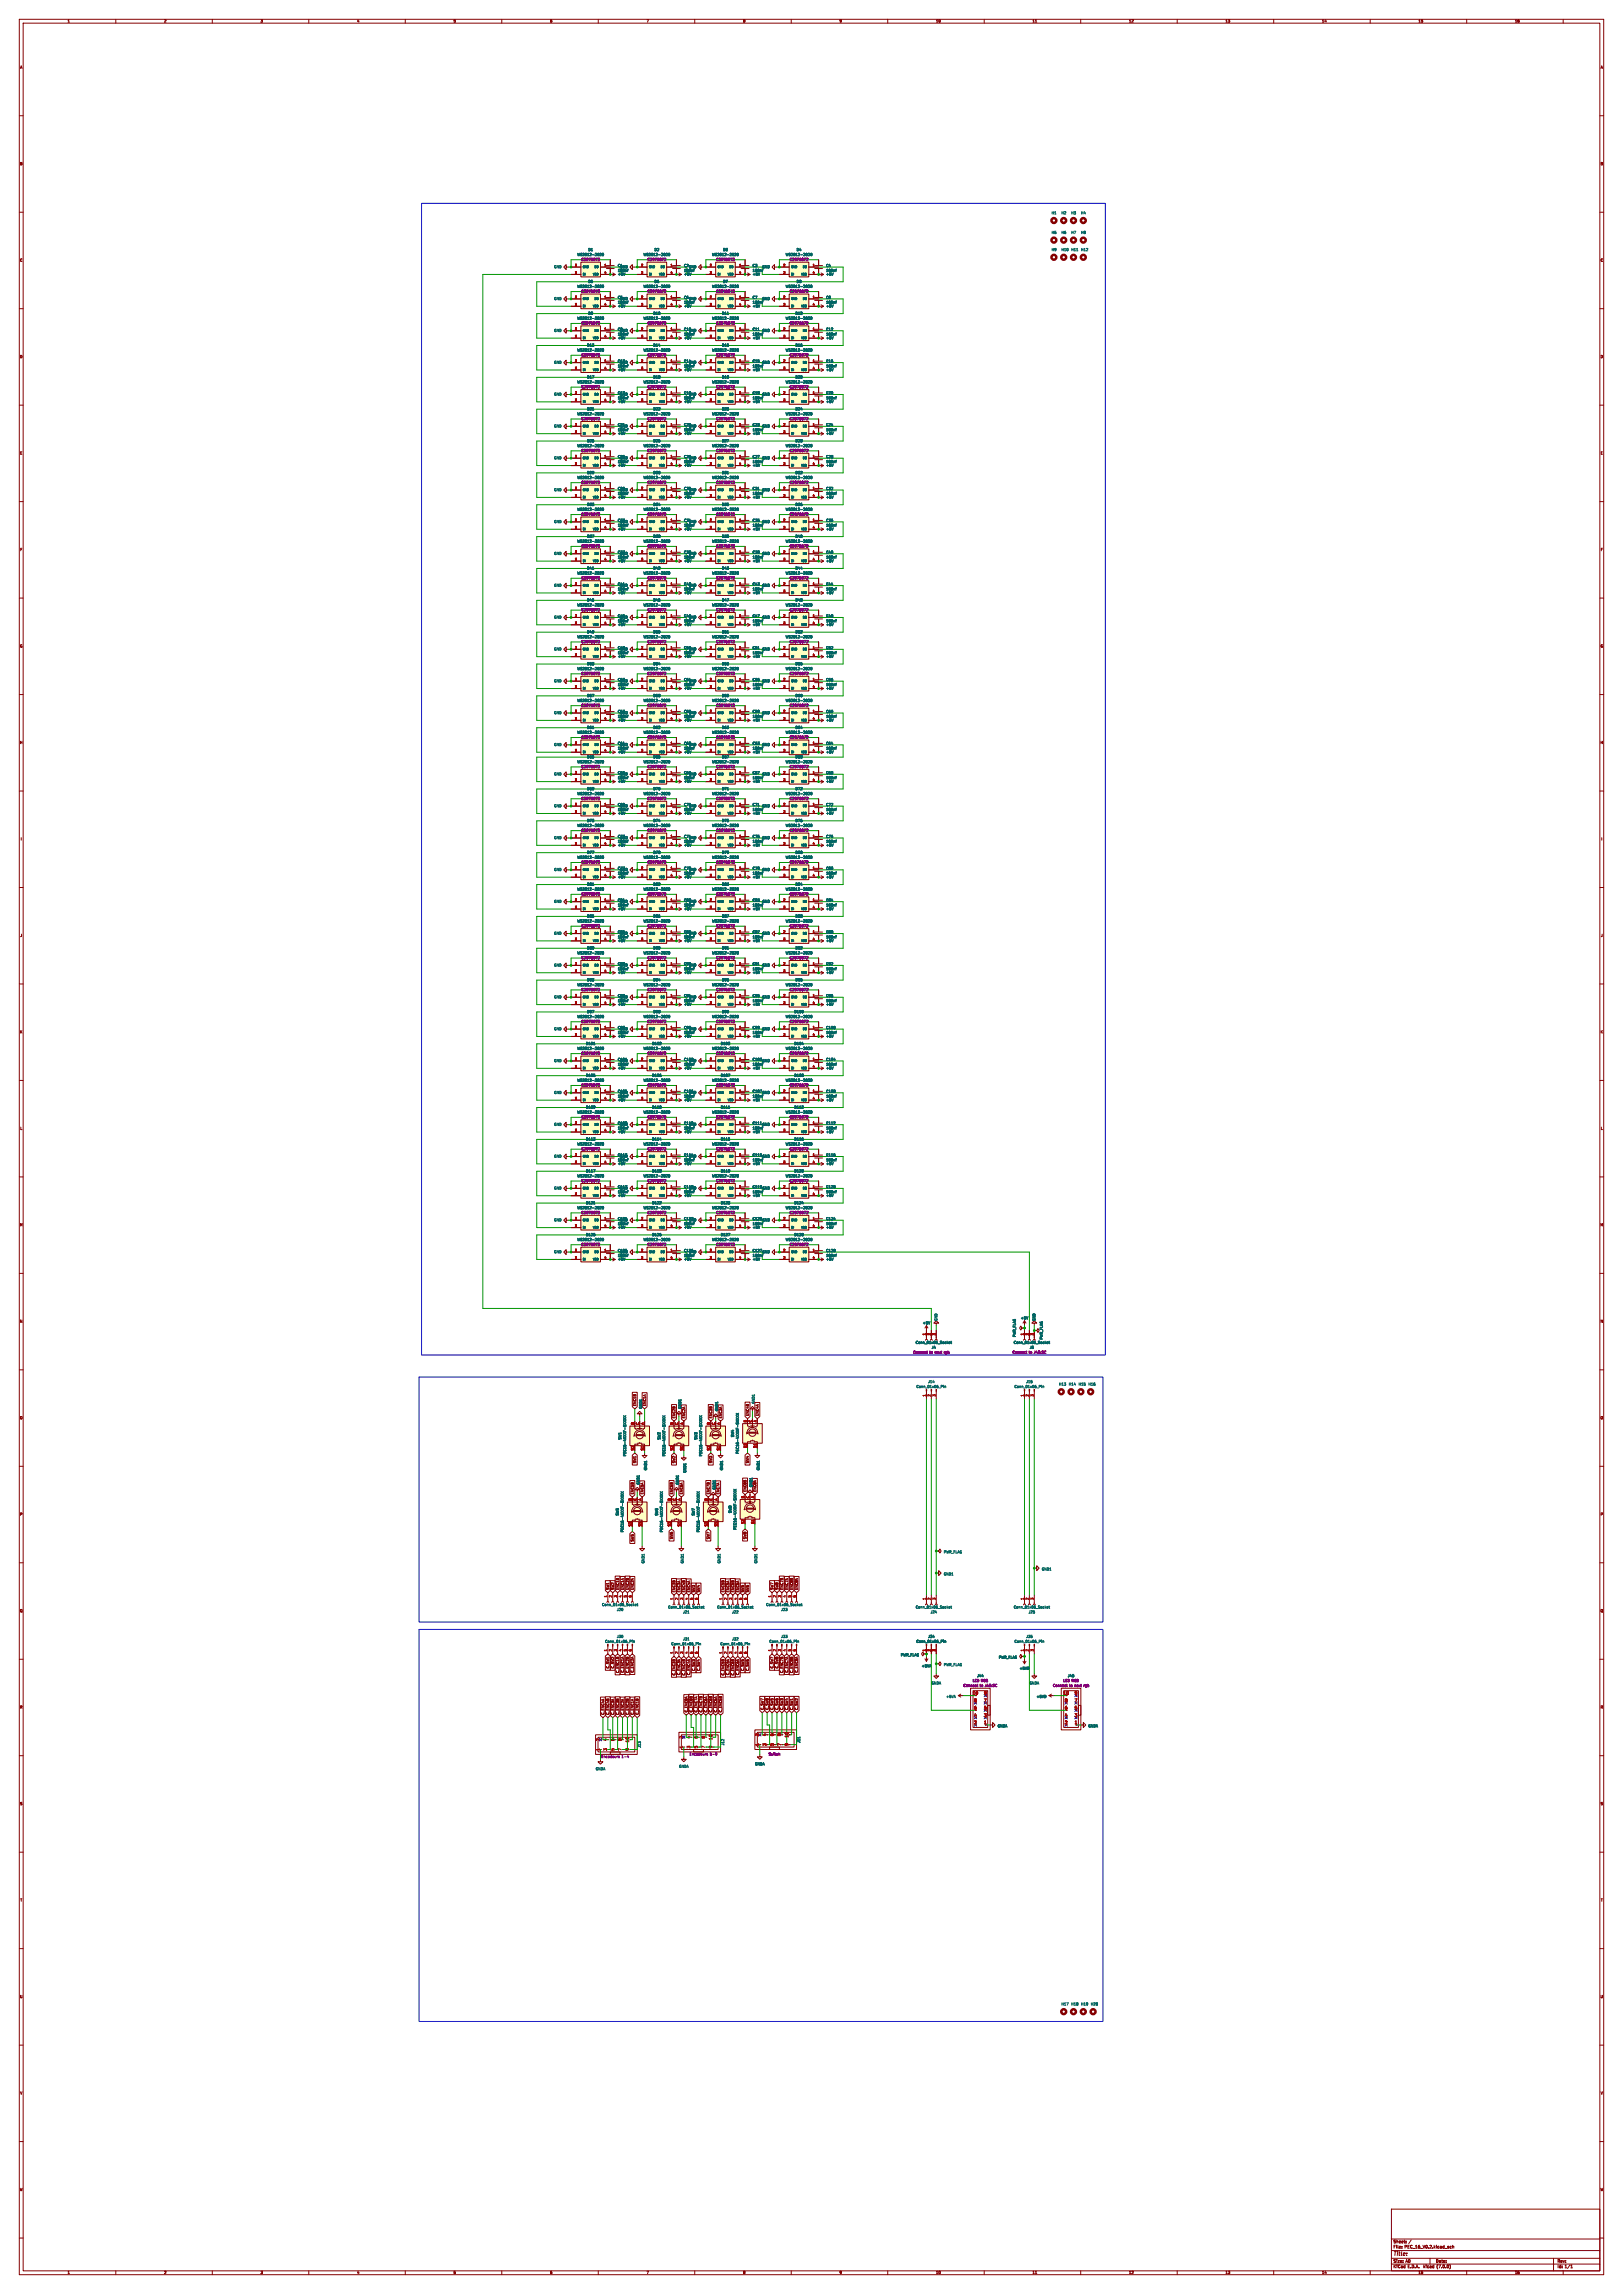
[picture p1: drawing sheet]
<svg xmlns="http://www.w3.org/2000/svg" width="841mm" height="1189mm" viewBox="0 0 841 1189" stroke-linecap="round" stroke-linejoin="round" font-family="sans-serif">
<defs><g id="words">
<text font-size="2.8" fill="#840000" x="722" y="1170">Title:</text>
<g font-size="2.1" fill="#a90000">
<text x="504" y="879">10</text>
<text x="510" y="879">9</text>
<text x="551" y="879">10</text>
<text x="557" y="879">9</text>
<text x="505" y="886">6</text>
<text x="505" y="882">8</text>
<text x="510" y="886">5</text>
<text x="510" y="882">7</text>
<text x="552" y="886">6</text>
<text x="552" y="882">8</text>
<text x="557" y="886">5</text>
<text x="557" y="882">7</text>
<text x="505" y="894">2</text>
<text x="505" y="890">4</text>
<text x="510" y="894">1</text>
<text x="510" y="890">3</text>
<text x="552" y="894">2</text>
<text x="552" y="890">4</text>
<text x="557" y="894">1</text>
<text x="557" y="890">3</text>
<text x="393" y="900" transform="rotate(-90 393 900)">2</text>
<text x="397" y="900" transform="rotate(-90 397 900)">4</text>
<text x="401" y="900" transform="rotate(-90 401 900)">6</text>
<text x="405" y="900" transform="rotate(-90 405 900)">8</text>
<text x="311" y="902" transform="rotate(-90 311 902)">2</text>
<text x="315" y="902" transform="rotate(-90 315 902)">4</text>
<text x="322" y="902" transform="rotate(-90 322 902)">8</text>
<text x="326" y="903" transform="rotate(-90 326 903)">10</text>
<text x="354" y="901" transform="rotate(-90 354 901)">2</text>
<text x="358" y="901" transform="rotate(-90 358 901)">4</text>
<text x="366" y="901" transform="rotate(-90 366 901)">8</text>
<text x="369" y="902" transform="rotate(-90 369 902)">10</text>
<text x="393" y="905" transform="rotate(-90 393 905)">1</text>
<text x="397" y="905" transform="rotate(-90 397 905)">3</text>
<text x="401" y="905" transform="rotate(-90 401 905)">5</text>
<text x="405" y="905" transform="rotate(-90 405 905)">7</text>
<text x="409" y="905" transform="rotate(-90 409 905)">9</text>
<text x="409" y="901" transform="rotate(-90 409 901)">10</text>
<text x="311" y="908" transform="rotate(-90 311 908)">1</text>
<text x="315" y="908" transform="rotate(-90 315 908)">3</text>
<text x="319" y="908" transform="rotate(-90 319 908)">5</text>
<text x="322" y="908" transform="rotate(-90 322 908)">7</text>
<text x="326" y="908" transform="rotate(-90 326 908)">9</text>
<text x="354" y="906" transform="rotate(-90 354 906)">1</text>
<text x="358" y="906" transform="rotate(-90 358 906)">3</text>
<text x="362" y="906" transform="rotate(-90 362 906)">5</text>
<text x="366" y="906" transform="rotate(-90 366 906)">7</text>
<text x="369" y="906" transform="rotate(-90 369 906)">9</text>
</g>
<g font-size="2.1" fill="#009600">
<text x="319" y="902" transform="rotate(-90 319 902)">6</text>
<text x="362" y="901" transform="rotate(-90 362 901)">6</text>
</g>
<g font-size="2.1" fill="#840000">
<text x="722" y="1163">Sheet:</text>
<text x="730" y="1163">/</text>
<text x="722" y="1166">File:</text>
<text x="728" y="1166">PEC_16_V0.2.kicad_sch</text>
<text x="722" y="1176">KiCad</text>
<text x="722" y="1173">Size:</text>
<text x="728" y="1173">A0</text>
<text x="729" y="1176">E.D.A.</text>
<text x="738" y="1176">kicad</text>
<text x="744" y="1173">Date:</text>
<text x="745" y="1176">(7.0.0)</text>
<text x="807" y="1173">Rev:</text>
<text x="807" y="1176">Id: 1/1</text>
</g>
<g font-size="1.8" fill="#840000">
<text x="35" y="12">1</text>
<text x="85" y="12">2</text>
<text x="135" y="12">3</text>
<text x="185" y="12">4</text>
<text x="235" y="12">5</text>
<text x="285" y="12">6</text>
<text x="335" y="12">7</text>
<text x="385" y="12">8</text>
<text x="435" y="12">9</text>
<text x="485" y="12">10</text>
<text x="535" y="12">11</text>
<text x="585" y="12">12</text>
<text x="635" y="12">13</text>
<text x="685" y="12">14</text>
<text x="735" y="12">15</text>
<text x="785" y="12">16</text>
<text x="10" y="36">A</text>
<text x="829" y="36">A</text>
<text x="10" y="86">B</text>
<text x="829" y="86">B</text>
<text x="10" y="136">C</text>
<text x="829" y="136">C</text>
<text x="10" y="186">D</text>
<text x="829" y="186">D</text>
<text x="10" y="236">E</text>
<text x="829" y="236">E</text>
<text x="10" y="286">F</text>
<text x="829" y="286">F</text>
<text x="10" y="336">G</text>
<text x="829" y="336">G</text>
<text x="10" y="386">H</text>
<text x="829" y="386">H</text>
<text x="11" y="436">I</text>
<text x="830" y="436">I</text>
<text x="10" y="486">J</text>
<text x="829" y="486">J</text>
<text x="10" y="536">K</text>
<text x="829" y="536">K</text>
<text x="10" y="586">L</text>
<text x="829" y="586">L</text>
<text x="10" y="636">M</text>
<text x="829" y="636">M</text>
<text x="10" y="686">N</text>
<text x="829" y="686">N</text>
<text x="330" y="729" transform="rotate(-90 330 729)">ENC1B</text>
<text x="335" y="729" transform="rotate(-90 335 729)">ENC1A</text>
<text x="10" y="736">O</text>
<text x="350" y="735" transform="rotate(-90 350 735)">ENC2B</text>
<text x="355" y="735" transform="rotate(-90 355 735)">ENC2A</text>
<text x="369" y="735" transform="rotate(-90 369 735)">ENC3B</text>
<text x="374" y="735" transform="rotate(-90 374 735)">ENC3A</text>
<text x="388" y="734" transform="rotate(-90 388 734)">ENC4B</text>
<text x="393" y="734" transform="rotate(-90 393 734)">ENC4A</text>
<text x="829" y="736">O</text>
<text x="330" y="759" transform="rotate(-90 330 759)">SW1</text>
<text x="350" y="759" transform="rotate(-90 350 759)">SW2</text>
<text x="369" y="759" transform="rotate(-90 369 759)">SW3</text>
<text x="388" y="759" transform="rotate(-90 388 759)">SW4</text>
<text x="387" y="773" transform="rotate(-90 387 773)">ENC8B</text>
<text x="392" y="773" transform="rotate(-90 392 773)">ENC8A</text>
<text x="329" y="775" transform="rotate(-90 329 775)">ENC5B</text>
<text x="334" y="775" transform="rotate(-90 334 775)">ENC5A</text>
<text x="349" y="775" transform="rotate(-90 349 775)">ENC6B</text>
<text x="354" y="775" transform="rotate(-90 354 775)">ENC6A</text>
<text x="368" y="775" transform="rotate(-90 368 775)">ENC7B</text>
<text x="373" y="775" transform="rotate(-90 373 775)">ENC7A</text>
<text x="10" y="786">P</text>
<text x="829" y="786">P</text>
<text x="349" y="798" transform="rotate(-90 349 798)">SW6</text>
<text x="368" y="798" transform="rotate(-90 368 798)">SW7</text>
<text x="387" y="798" transform="rotate(-90 387 798)">SW8</text>
<text x="329" y="799" transform="rotate(-90 329 799)">SW5</text>
<text x="316" y="824" transform="rotate(-90 316 824)">SW1</text>
<text x="318" y="824" transform="rotate(-90 318 824)">SW2</text>
<text x="321" y="824" transform="rotate(-90 321 824)">ENC1B</text>
<text x="323" y="824" transform="rotate(-90 323 824)">ENC1A</text>
<text x="326" y="824" transform="rotate(-90 326 824)">ENC2B</text>
<text x="329" y="824" transform="rotate(-90 329 824)">ENC2A</text>
<text x="350" y="825" transform="rotate(-90 350 825)">ENC3B</text>
<text x="353" y="825" transform="rotate(-90 353 825)">ENC3A</text>
<text x="355" y="825" transform="rotate(-90 355 825)">ENC4B</text>
<text x="358" y="825" transform="rotate(-90 358 825)">ENC4A</text>
<text x="360" y="825" transform="rotate(-90 360 825)">SW3</text>
<text x="363" y="825" transform="rotate(-90 363 825)">SW4</text>
<text x="376" y="825" transform="rotate(-90 376 825)">ENC5B</text>
<text x="378" y="825" transform="rotate(-90 378 825)">ENC5A</text>
<text x="381" y="825" transform="rotate(-90 381 825)">ENC6B</text>
<text x="383" y="825" transform="rotate(-90 383 825)">ENC6A</text>
<text x="386" y="825" transform="rotate(-90 386 825)">SW5</text>
<text x="388" y="825" transform="rotate(-90 388 825)">SW6</text>
<text x="401" y="824" transform="rotate(-90 401 824)">SW7</text>
<text x="404" y="824" transform="rotate(-90 404 824)">SW8</text>
<text x="406" y="824" transform="rotate(-90 406 824)">ENC7B</text>
<text x="409" y="824" transform="rotate(-90 409 824)">ENC7A</text>
<text x="411" y="824" transform="rotate(-90 411 824)">ENC8B</text>
<text x="414" y="824" transform="rotate(-90 414 824)">ENC8A</text>
<text x="10" y="836">Q</text>
<text x="829" y="836">Q</text>
<text x="316" y="865" transform="rotate(-90 316 865)">C_SW1</text>
<text x="318" y="865" transform="rotate(-90 318 865)">C_SW2</text>
<text x="321" y="867" transform="rotate(-90 321 867)">C_ENC1B</text>
<text x="323" y="867" transform="rotate(-90 323 867)">C_ENC1A</text>
<text x="326" y="867" transform="rotate(-90 326 867)">C_ENC2B</text>
<text x="329" y="867" transform="rotate(-90 329 867)">C_ENC2A</text>
<text x="350" y="869" transform="rotate(-90 350 869)">C_ENC3B</text>
<text x="353" y="868" transform="rotate(-90 353 868)">C_ENC3A</text>
<text x="355" y="869" transform="rotate(-90 355 869)">C_ENC4B</text>
<text x="358" y="868" transform="rotate(-90 358 868)">C_ENC4A</text>
<text x="360" y="866" transform="rotate(-90 360 866)">C_SW3</text>
<text x="363" y="866" transform="rotate(-90 363 866)">C_SW4</text>
<text x="376" y="869" transform="rotate(-90 376 869)">C_ENC5B</text>
<text x="378" y="868" transform="rotate(-90 378 868)">C_ENC5A</text>
<text x="381" y="869" transform="rotate(-90 381 869)">C_ENC6B</text>
<text x="383" y="868" transform="rotate(-90 383 868)">C_ENC6A</text>
<text x="386" y="866" transform="rotate(-90 386 866)">C_SW5</text>
<text x="388" y="866" transform="rotate(-90 388 866)">C_SW6</text>
<text x="401" y="865" transform="rotate(-90 401 865)">C_SW7</text>
<text x="404" y="865" transform="rotate(-90 404 865)">C_SW8</text>
<text x="406" y="867" transform="rotate(-90 406 867)">C_ENC7B</text>
<text x="409" y="867" transform="rotate(-90 409 867)">C_ENC7A</text>
<text x="411" y="867" transform="rotate(-90 411 867)">C_ENC8B</text>
<text x="414" y="867" transform="rotate(-90 414 867)">C_ENC8A</text>
<text x="10" y="886">R</text>
<text x="357" y="888" transform="rotate(-90 357 888)">C_ENC8A</text>
<text x="359" y="888" transform="rotate(-90 359 888)">C_ENC8B</text>
<text x="362" y="888" transform="rotate(-90 362 888)">C_ENC7A</text>
<text x="364" y="888" transform="rotate(-90 364 888)">C_ENC7B</text>
<text x="367" y="888" transform="rotate(-90 367 888)">C_ENC6A</text>
<text x="369" y="888" transform="rotate(-90 369 888)">C_ENC6B</text>
<text x="372" y="888" transform="rotate(-90 372 888)">C_ENC5A</text>
<text x="374" y="888" transform="rotate(-90 374 888)">C_ENC5B</text>
<text x="396" y="886" transform="rotate(-90 396 886)">C_SW7</text>
<text x="398" y="886" transform="rotate(-90 398 886)">C_SW8</text>
<text x="401" y="886" transform="rotate(-90 401 886)">C_SW5</text>
<text x="404" y="886" transform="rotate(-90 404 886)">C_SW6</text>
<text x="406" y="886" transform="rotate(-90 406 886)">C_SW3</text>
<text x="409" y="886" transform="rotate(-90 409 886)">C_SW4</text>
<text x="411" y="886" transform="rotate(-90 411 886)">C_SW1</text>
<text x="414" y="886" transform="rotate(-90 414 886)">C_SW2</text>
<text x="829" y="886">R</text>
<text x="313" y="889" transform="rotate(-90 313 889)">C_ENC4A</text>
<text x="316" y="889" transform="rotate(-90 316 889)">C_ENC4B</text>
<text x="318" y="889" transform="rotate(-90 318 889)">C_ENC3A</text>
<text x="321" y="889" transform="rotate(-90 321 889)">C_ENC3B</text>
<text x="323" y="889" transform="rotate(-90 323 889)">C_ENC2A</text>
<text x="326" y="889" transform="rotate(-90 326 889)">C_ENC2B</text>
<text x="329" y="889" transform="rotate(-90 329 889)">C_ENC1A</text>
<text x="331" y="889" transform="rotate(-90 331 889)">C_ENC1B</text>
<text x="10" y="936">S</text>
<text x="829" y="936">S</text>
<text x="10" y="986">T</text>
<text x="829" y="986">T</text>
<text x="10" y="1036">U</text>
<text x="829" y="1036">U</text>
<text x="10" y="1086">V</text>
<text x="829" y="1086">V</text>
<text x="10" y="1136">W</text>
<text x="829" y="1136">W</text>
<text x="35" y="1179">1</text>
<text x="85" y="1179">2</text>
<text x="135" y="1179">3</text>
<text x="185" y="1179">4</text>
<text x="235" y="1179">5</text>
<text x="285" y="1179">6</text>
<text x="335" y="1179">7</text>
<text x="385" y="1179">8</text>
<text x="435" y="1179">9</text>
<text x="485" y="1179">10</text>
<text x="535" y="1179">11</text>
<text x="585" y="1179">12</text>
<text x="635" y="1179">13</text>
<text x="685" y="1179">14</text>
<text x="735" y="1179">15</text>
<text x="785" y="1179">16</text>
</g>
<g font-size="1.8" fill="#006464">
<text x="545" y="111">H1</text>
<text x="550" y="111">H2</text>
<text x="555" y="111">H3</text>
<text x="560" y="111">H4</text>
<text x="545" y="121">H5</text>
<text x="550" y="121">H6</text>
<text x="555" y="121">H7</text>
<text x="560" y="121">H8</text>
<text x="305" y="130">D1</text>
<text x="339" y="130">D2</text>
<text x="375" y="130">D3</text>
<text x="413" y="130">D4</text>
<text x="545" y="130">H9</text>
<text x="550" y="130">H10</text>
<text x="555" y="130">H11</text>
<text x="560" y="130">H12</text>
<text x="299" y="133">WS2812-2020</text>
<text x="333" y="133">WS2812-2020</text>
<text x="369" y="133">WS2812-2020</text>
<text x="407" y="133">WS2812-2020</text>
<text x="287" y="139">GND</text>
<text x="320" y="139">C1</text>
<text x="320" y="141">100nf</text>
<text x="320" y="143">+5V</text>
<text x="321" y="139">GND</text>
<text x="354" y="139">C2</text>
<text x="354" y="141">100nf</text>
<text x="354" y="143">+5V</text>
<text x="357" y="139">GND</text>
<text x="390" y="139">C3</text>
<text x="390" y="141">100nf</text>
<text x="390" y="143">+5V</text>
<text x="395" y="139">GND</text>
<text x="428" y="139">C4</text>
<text x="428" y="141">100nf</text>
<text x="428" y="143">+5V</text>
<text x="299" y="149">WS2812-2020</text>
<text x="305" y="147">D5</text>
<text x="333" y="149">WS2812-2020</text>
<text x="339" y="147">D6</text>
<text x="369" y="149">WS2812-2020</text>
<text x="375" y="147">D7</text>
<text x="407" y="149">WS2812-2020</text>
<text x="413" y="147">D8</text>
<text x="287" y="156">GND</text>
<text x="320" y="155">C5</text>
<text x="321" y="156">GND</text>
<text x="354" y="155">C6</text>
<text x="357" y="156">GND</text>
<text x="390" y="155">C7</text>
<text x="395" y="156">GND</text>
<text x="428" y="155">C8</text>
<text x="320" y="158">100nf</text>
<text x="320" y="160">+5V</text>
<text x="354" y="158">100nf</text>
<text x="354" y="160">+5V</text>
<text x="390" y="160">+5V</text>
<text x="390" y="158">100nf</text>
<text x="428" y="158">100nf</text>
<text x="428" y="160">+5V</text>
<text x="299" y="166">WS2812-2020</text>
<text x="305" y="163">D9</text>
<text x="333" y="166">WS2812-2020</text>
<text x="338" y="163">D10</text>
<text x="369" y="166">WS2812-2020</text>
<text x="374" y="163">D11</text>
<text x="407" y="166">WS2812-2020</text>
<text x="412" y="163">D12</text>
<text x="287" y="172">GND</text>
<text x="320" y="172">C9</text>
<text x="321" y="172">GND</text>
<text x="354" y="172">C10</text>
<text x="357" y="172">GND</text>
<text x="390" y="172">C11</text>
<text x="395" y="172">GND</text>
<text x="428" y="172">C12</text>
<text x="304" y="180">D13</text>
<text x="320" y="174">100nf</text>
<text x="320" y="176">+5V</text>
<text x="338" y="180">D14</text>
<text x="354" y="176">+5V</text>
<text x="354" y="174">100nf</text>
<text x="374" y="180">D15</text>
<text x="390" y="174">100nf</text>
<text x="390" y="176">+5V</text>
<text x="412" y="180">D16</text>
<text x="428" y="174">100nf</text>
<text x="428" y="176">+5V</text>
<text x="299" y="182">WS2812-2020</text>
<text x="333" y="182">WS2812-2020</text>
<text x="369" y="182">WS2812-2020</text>
<text x="407" y="182">WS2812-2020</text>
<text x="287" y="189">GND</text>
<text x="320" y="188">C13</text>
<text x="320" y="191">100nf</text>
<text x="321" y="189">GND</text>
<text x="354" y="188">C14</text>
<text x="354" y="191">100nf</text>
<text x="357" y="189">GND</text>
<text x="390" y="188">C15</text>
<text x="390" y="191">100nf</text>
<text x="395" y="189">GND</text>
<text x="428" y="188">C16</text>
<text x="428" y="191">100nf</text>
<text x="304" y="196">D17</text>
<text x="320" y="193">+5V</text>
<text x="338" y="196">D18</text>
<text x="354" y="193">+5V</text>
<text x="374" y="196">D19</text>
<text x="390" y="193">+5V</text>
<text x="412" y="196">D20</text>
<text x="428" y="193">+5V</text>
<text x="299" y="199">WS2812-2020</text>
<text x="333" y="199">WS2812-2020</text>
<text x="369" y="199">WS2812-2020</text>
<text x="407" y="199">WS2812-2020</text>
<text x="287" y="205">GND</text>
<text x="320" y="205">C17</text>
<text x="320" y="207">100nf</text>
<text x="320" y="209">+5V</text>
<text x="321" y="205">GND</text>
<text x="354" y="205">C18</text>
<text x="354" y="207">100nf</text>
<text x="354" y="209">+5V</text>
<text x="357" y="205">GND</text>
<text x="390" y="209">+5V</text>
<text x="390" y="205">C19</text>
<text x="390" y="207">100nf</text>
<text x="395" y="205">GND</text>
<text x="428" y="205">C20</text>
<text x="428" y="207">100nf</text>
<text x="428" y="209">+5V</text>
<text x="299" y="215">WS2812-2020</text>
<text x="304" y="213">D21</text>
<text x="333" y="215">WS2812-2020</text>
<text x="338" y="213">D22</text>
<text x="369" y="215">WS2812-2020</text>
<text x="374" y="213">D23</text>
<text x="407" y="215">WS2812-2020</text>
<text x="412" y="213">D24</text>
<text x="287" y="222">GND</text>
<text x="320" y="221">C21</text>
<text x="321" y="222">GND</text>
<text x="354" y="221">C22</text>
<text x="357" y="222">GND</text>
<text x="390" y="221">C23</text>
<text x="395" y="222">GND</text>
<text x="428" y="221">C24</text>
<text x="320" y="226">+5V</text>
<text x="320" y="224">100nf</text>
<text x="354" y="226">+5V</text>
<text x="354" y="224">100nf</text>
<text x="390" y="226">+5V</text>
<text x="390" y="224">100nf</text>
<text x="428" y="226">+5V</text>
<text x="428" y="224">100nf</text>
<text x="299" y="232">WS2812-2020</text>
<text x="304" y="229">D25</text>
<text x="333" y="232">WS2812-2020</text>
<text x="338" y="229">D26</text>
<text x="369" y="232">WS2812-2020</text>
<text x="374" y="229">D27</text>
<text x="407" y="232">WS2812-2020</text>
<text x="412" y="229">D28</text>
<text x="287" y="238">GND</text>
<text x="320" y="238">C25</text>
<text x="321" y="238">GND</text>
<text x="354" y="238">C26</text>
<text x="357" y="238">GND</text>
<text x="390" y="238">C27</text>
<text x="395" y="238">GND</text>
<text x="428" y="238">C28</text>
<text x="304" y="246">D29</text>
<text x="320" y="242">+5V</text>
<text x="320" y="240">100nf</text>
<text x="338" y="246">D30</text>
<text x="354" y="240">100nf</text>
<text x="354" y="242">+5V</text>
<text x="374" y="246">D31</text>
<text x="390" y="242">+5V</text>
<text x="390" y="240">100nf</text>
<text x="412" y="246">D32</text>
<text x="428" y="240">100nf</text>
<text x="428" y="242">+5V</text>
<text x="299" y="248">WS2812-2020</text>
<text x="333" y="248">WS2812-2020</text>
<text x="369" y="248">WS2812-2020</text>
<text x="407" y="248">WS2812-2020</text>
<text x="287" y="255">GND</text>
<text x="320" y="254">C29</text>
<text x="320" y="257">100nf</text>
<text x="321" y="255">GND</text>
<text x="354" y="254">C30</text>
<text x="354" y="257">100nf</text>
<text x="357" y="255">GND</text>
<text x="390" y="254">C31</text>
<text x="390" y="257">100nf</text>
<text x="395" y="255">GND</text>
<text x="428" y="254">C32</text>
<text x="428" y="257">100nf</text>
<text x="304" y="262">D33</text>
<text x="320" y="259">+5V</text>
<text x="338" y="262">D34</text>
<text x="354" y="259">+5V</text>
<text x="374" y="262">D35</text>
<text x="390" y="259">+5V</text>
<text x="412" y="262">D36</text>
<text x="428" y="259">+5V</text>
<text x="299" y="265">WS2812-2020</text>
<text x="333" y="265">WS2812-2020</text>
<text x="369" y="265">WS2812-2020</text>
<text x="407" y="265">WS2812-2020</text>
<text x="287" y="271">GND</text>
<text x="320" y="275">+5V</text>
<text x="320" y="271">C33</text>
<text x="320" y="273">100nf</text>
<text x="321" y="271">GND</text>
<text x="354" y="275">+5V</text>
<text x="354" y="271">C34</text>
<text x="354" y="273">100nf</text>
<text x="357" y="271">GND</text>
<text x="390" y="271">C35</text>
<text x="390" y="273">100nf</text>
<text x="390" y="275">+5V</text>
<text x="395" y="271">GND</text>
<text x="428" y="271">C36</text>
<text x="428" y="273">100nf</text>
<text x="428" y="275">+5V</text>
<text x="299" y="281">WS2812-2020</text>
<text x="304" y="279">D37</text>
<text x="333" y="281">WS2812-2020</text>
<text x="338" y="279">D38</text>
<text x="369" y="281">WS2812-2020</text>
<text x="374" y="279">D39</text>
<text x="407" y="281">WS2812-2020</text>
<text x="412" y="279">D40</text>
<text x="287" y="288">GND</text>
<text x="320" y="287">C37</text>
<text x="321" y="288">GND</text>
<text x="354" y="287">C38</text>
<text x="357" y="288">GND</text>
<text x="390" y="287">C39</text>
<text x="395" y="288">GND</text>
<text x="428" y="287">C40</text>
<text x="320" y="290">100nf</text>
<text x="320" y="292">+5V</text>
<text x="354" y="290">100nf</text>
<text x="354" y="292">+5V</text>
<text x="390" y="292">+5V</text>
<text x="390" y="290">100nf</text>
<text x="428" y="292">+5V</text>
<text x="428" y="290">100nf</text>
<text x="299" y="298">WS2812-2020</text>
<text x="304" y="295">D41</text>
<text x="333" y="298">WS2812-2020</text>
<text x="338" y="295">D42</text>
<text x="369" y="298">WS2812-2020</text>
<text x="374" y="295">D43</text>
<text x="407" y="298">WS2812-2020</text>
<text x="412" y="295">D44</text>
<text x="287" y="304">GND</text>
<text x="320" y="304">C41</text>
<text x="321" y="304">GND</text>
<text x="354" y="304">C42</text>
<text x="357" y="304">GND</text>
<text x="390" y="304">C43</text>
<text x="395" y="304">GND</text>
<text x="428" y="304">C44</text>
<text x="304" y="312">D45</text>
<text x="320" y="308">+5V</text>
<text x="320" y="306">100nf</text>
<text x="338" y="312">D46</text>
<text x="354" y="306">100nf</text>
<text x="354" y="308">+5V</text>
<text x="374" y="312">D47</text>
<text x="390" y="306">100nf</text>
<text x="390" y="308">+5V</text>
<text x="412" y="312">D48</text>
<text x="428" y="306">100nf</text>
<text x="428" y="308">+5V</text>
<text x="299" y="315">WS2812-2020</text>
<text x="333" y="315">WS2812-2020</text>
<text x="369" y="315">WS2812-2020</text>
<text x="407" y="315">WS2812-2020</text>
<text x="287" y="321">GND</text>
<text x="320" y="320">C45</text>
<text x="320" y="323">100nf</text>
<text x="321" y="321">GND</text>
<text x="354" y="320">C46</text>
<text x="354" y="323">100nf</text>
<text x="357" y="321">GND</text>
<text x="390" y="320">C47</text>
<text x="390" y="323">100nf</text>
<text x="395" y="321">GND</text>
<text x="428" y="320">C48</text>
<text x="428" y="323">100nf</text>
<text x="304" y="328">D49</text>
<text x="320" y="325">+5V</text>
<text x="338" y="328">D50</text>
<text x="354" y="325">+5V</text>
<text x="374" y="328">D51</text>
<text x="390" y="325">+5V</text>
<text x="412" y="328">D52</text>
<text x="428" y="325">+5V</text>
<text x="299" y="331">WS2812-2020</text>
<text x="333" y="331">WS2812-2020</text>
<text x="369" y="331">WS2812-2020</text>
<text x="407" y="331">WS2812-2020</text>
<text x="287" y="337">GND</text>
<text x="320" y="341">+5V</text>
<text x="320" y="337">C49</text>
<text x="320" y="339">100nf</text>
<text x="321" y="337">GND</text>
<text x="354" y="341">+5V</text>
<text x="354" y="337">C50</text>
<text x="354" y="339">100nf</text>
<text x="357" y="337">GND</text>
<text x="390" y="341">+5V</text>
<text x="390" y="337">C51</text>
<text x="390" y="339">100nf</text>
<text x="395" y="337">GND</text>
<text x="428" y="337">C52</text>
<text x="428" y="339">100nf</text>
<text x="428" y="341">+5V</text>
<text x="299" y="348">WS2812-2020</text>
<text x="304" y="345">D53</text>
<text x="333" y="348">WS2812-2020</text>
<text x="338" y="345">D54</text>
<text x="369" y="348">WS2812-2020</text>
<text x="374" y="345">D55</text>
<text x="407" y="348">WS2812-2020</text>
<text x="412" y="345">D56</text>
<text x="287" y="354">GND</text>
<text x="320" y="353">C53</text>
<text x="321" y="354">GND</text>
<text x="354" y="353">C54</text>
<text x="357" y="354">GND</text>
<text x="390" y="353">C55</text>
<text x="395" y="354">GND</text>
<text x="428" y="353">C56</text>
<text x="320" y="356">100nf</text>
<text x="320" y="358">+5V</text>
<text x="354" y="356">100nf</text>
<text x="354" y="358">+5V</text>
<text x="390" y="356">100nf</text>
<text x="390" y="358">+5V</text>
<text x="428" y="358">+5V</text>
<text x="428" y="356">100nf</text>
<text x="299" y="364">WS2812-2020</text>
<text x="304" y="362">D57</text>
<text x="333" y="364">WS2812-2020</text>
<text x="338" y="362">D58</text>
<text x="369" y="364">WS2812-2020</text>
<text x="374" y="362">D59</text>
<text x="407" y="364">WS2812-2020</text>
<text x="412" y="362">D60</text>
<text x="287" y="370">GND</text>
<text x="320" y="370">C57</text>
<text x="321" y="370">GND</text>
<text x="354" y="370">C58</text>
<text x="357" y="370">GND</text>
<text x="390" y="370">C59</text>
<text x="395" y="370">GND</text>
<text x="428" y="370">C60</text>
<text x="320" y="374">+5V</text>
<text x="320" y="372">100nf</text>
<text x="354" y="374">+5V</text>
<text x="354" y="372">100nf</text>
<text x="390" y="372">100nf</text>
<text x="390" y="374">+5V</text>
<text x="428" y="372">100nf</text>
<text x="428" y="374">+5V</text>
<text x="299" y="381">WS2812-2020</text>
<text x="304" y="378">D61</text>
<text x="333" y="381">WS2812-2020</text>
<text x="338" y="378">D62</text>
<text x="369" y="381">WS2812-2020</text>
<text x="374" y="378">D63</text>
<text x="407" y="381">WS2812-2020</text>
<text x="412" y="378">D64</text>
<text x="287" y="387">GND</text>
<text x="320" y="386">C61</text>
<text x="320" y="389">100nf</text>
<text x="321" y="387">GND</text>
<text x="354" y="386">C62</text>
<text x="354" y="389">100nf</text>
<text x="357" y="387">GND</text>
<text x="390" y="386">C63</text>
<text x="390" y="389">100nf</text>
<text x="395" y="387">GND</text>
<text x="428" y="386">C64</text>
<text x="428" y="389">100nf</text>
<text x="299" y="396">WS2812-2020</text>
<text x="304" y="393">D65</text>
<text x="320" y="391">+5V</text>
<text x="333" y="396">WS2812-2020</text>
<text x="338" y="393">D66</text>
<text x="354" y="391">+5V</text>
<text x="369" y="396">WS2812-2020</text>
<text x="374" y="393">D67</text>
<text x="390" y="391">+5V</text>
<text x="407" y="396">WS2812-2020</text>
<text x="412" y="393">D68</text>
<text x="428" y="391">+5V</text>
<text x="320" y="402">C65</text>
<text x="354" y="402">C66</text>
<text x="390" y="402">C67</text>
<text x="428" y="402">C68</text>
<text x="287" y="402">GND</text>
<text x="320" y="406">+5V</text>
<text x="320" y="404">100nf</text>
<text x="321" y="402">GND</text>
<text x="354" y="406">+5V</text>
<text x="354" y="404">100nf</text>
<text x="357" y="402">GND</text>
<text x="390" y="404">100nf</text>
<text x="390" y="406">+5V</text>
<text x="395" y="402">GND</text>
<text x="428" y="404">100nf</text>
<text x="428" y="406">+5V</text>
<text x="299" y="412">WS2812-2020</text>
<text x="304" y="410">D69</text>
<text x="333" y="412">WS2812-2020</text>
<text x="338" y="410">D70</text>
<text x="369" y="412">WS2812-2020</text>
<text x="374" y="410">D71</text>
<text x="407" y="412">WS2812-2020</text>
<text x="412" y="410">D72</text>
<text x="287" y="419">GND</text>
<text x="320" y="418">C69</text>
<text x="321" y="419">GND</text>
<text x="354" y="418">C70</text>
<text x="357" y="419">GND</text>
<text x="390" y="418">C71</text>
<text x="395" y="419">GND</text>
<text x="428" y="418">C72</text>
<text x="320" y="422">+5V</text>
<text x="320" y="421">100nf</text>
<text x="354" y="421">100nf</text>
<text x="354" y="422">+5V</text>
<text x="390" y="422">+5V</text>
<text x="390" y="421">100nf</text>
<text x="428" y="422">+5V</text>
<text x="428" y="421">100nf</text>
<text x="299" y="429">WS2812-2020</text>
<text x="304" y="426">D73</text>
<text x="333" y="429">WS2812-2020</text>
<text x="338" y="426">D74</text>
<text x="369" y="429">WS2812-2020</text>
<text x="374" y="426">D75</text>
<text x="407" y="429">WS2812-2020</text>
<text x="412" y="426">D76</text>
<text x="287" y="435">GND</text>
<text x="320" y="435">C73</text>
<text x="320" y="437">100nf</text>
<text x="321" y="435">GND</text>
<text x="354" y="435">C74</text>
<text x="354" y="437">100nf</text>
<text x="357" y="435">GND</text>
<text x="390" y="435">C75</text>
<text x="390" y="437">100nf</text>
<text x="395" y="435">GND</text>
<text x="428" y="435">C76</text>
<text x="428" y="437">100nf</text>
<text x="304" y="443">D77</text>
<text x="320" y="439">+5V</text>
<text x="338" y="443">D78</text>
<text x="354" y="439">+5V</text>
<text x="374" y="443">D79</text>
<text x="390" y="439">+5V</text>
<text x="412" y="443">D80</text>
<text x="428" y="439">+5V</text>
<text x="299" y="445">WS2812-2020</text>
<text x="333" y="445">WS2812-2020</text>
<text x="369" y="445">WS2812-2020</text>
<text x="407" y="445">WS2812-2020</text>
<text x="287" y="452">GND</text>
<text x="320" y="451">C77</text>
<text x="320" y="454">100nf</text>
<text x="320" y="455">+5V</text>
<text x="321" y="452">GND</text>
<text x="354" y="451">C78</text>
<text x="354" y="454">100nf</text>
<text x="354" y="455">+5V</text>
<text x="357" y="452">GND</text>
<text x="390" y="451">C79</text>
<text x="390" y="454">100nf</text>
<text x="390" y="455">+5V</text>
<text x="395" y="452">GND</text>
<text x="428" y="451">C80</text>
<text x="428" y="454">100nf</text>
<text x="428" y="455">+5V</text>
<text x="299" y="462">WS2812-2020</text>
<text x="304" y="459">D81</text>
<text x="333" y="462">WS2812-2020</text>
<text x="338" y="459">D82</text>
<text x="369" y="462">WS2812-2020</text>
<text x="374" y="459">D83</text>
<text x="407" y="462">WS2812-2020</text>
<text x="412" y="459">D84</text>
<text x="320" y="468">C81</text>
<text x="354" y="468">C82</text>
<text x="390" y="468">C83</text>
<text x="428" y="468">C84</text>
<text x="287" y="468">GND</text>
<text x="320" y="472">+5V</text>
<text x="320" y="470">100nf</text>
<text x="321" y="468">GND</text>
<text x="354" y="470">100nf</text>
<text x="354" y="472">+5V</text>
<text x="357" y="468">GND</text>
<text x="390" y="470">100nf</text>
<text x="390" y="472">+5V</text>
<text x="395" y="468">GND</text>
<text x="428" y="472">+5V</text>
<text x="428" y="470">100nf</text>
<text x="299" y="478">WS2812-2020</text>
<text x="304" y="476">D85</text>
<text x="333" y="478">WS2812-2020</text>
<text x="338" y="476">D86</text>
<text x="369" y="478">WS2812-2020</text>
<text x="374" y="476">D87</text>
<text x="407" y="478">WS2812-2020</text>
<text x="412" y="476">D88</text>
<text x="287" y="485">GND</text>
<text x="320" y="484">C85</text>
<text x="321" y="485">GND</text>
<text x="354" y="484">C86</text>
<text x="357" y="485">GND</text>
<text x="390" y="484">C87</text>
<text x="395" y="485">GND</text>
<text x="428" y="484">C88</text>
<text x="320" y="489">+5V</text>
<text x="320" y="487">100nf</text>
<text x="354" y="489">+5V</text>
<text x="354" y="487">100nf</text>
<text x="390" y="487">100nf</text>
<text x="390" y="489">+5V</text>
<text x="428" y="487">100nf</text>
<text x="428" y="489">+5V</text>
<text x="299" y="495">WS2812-2020</text>
<text x="304" y="492">D89</text>
<text x="333" y="495">WS2812-2020</text>
<text x="338" y="492">D90</text>
<text x="369" y="495">WS2812-2020</text>
<text x="374" y="492">D91</text>
<text x="407" y="495">WS2812-2020</text>
<text x="412" y="492">D92</text>
<text x="287" y="501">GND</text>
<text x="320" y="501">C89</text>
<text x="320" y="503">100nf</text>
<text x="321" y="501">GND</text>
<text x="354" y="501">C90</text>
<text x="354" y="503">100nf</text>
<text x="357" y="501">GND</text>
<text x="390" y="501">C91</text>
<text x="390" y="503">100nf</text>
<text x="395" y="501">GND</text>
<text x="428" y="501">C92</text>
<text x="428" y="503">100nf</text>
<text x="304" y="509">D93</text>
<text x="320" y="505">+5V</text>
<text x="338" y="509">D94</text>
<text x="354" y="505">+5V</text>
<text x="374" y="509">D95</text>
<text x="390" y="505">+5V</text>
<text x="412" y="509">D96</text>
<text x="428" y="505">+5V</text>
<text x="299" y="511">WS2812-2020</text>
<text x="333" y="511">WS2812-2020</text>
<text x="369" y="511">WS2812-2020</text>
<text x="407" y="511">WS2812-2020</text>
<text x="287" y="518">GND</text>
<text x="320" y="517">C93</text>
<text x="320" y="520">100nf</text>
<text x="320" y="522">+5V</text>
<text x="321" y="518">GND</text>
<text x="354" y="517">C94</text>
<text x="354" y="520">100nf</text>
<text x="354" y="522">+5V</text>
<text x="357" y="518">GND</text>
<text x="390" y="517">C95</text>
<text x="390" y="520">100nf</text>
<text x="390" y="522">+5V</text>
<text x="395" y="518">GND</text>
<text x="428" y="517">C96</text>
<text x="428" y="520">100nf</text>
<text x="428" y="522">+5V</text>
<text x="299" y="528">WS2812-2020</text>
<text x="304" y="525">D97</text>
<text x="333" y="528">WS2812-2020</text>
<text x="338" y="525">D98</text>
<text x="369" y="528">WS2812-2020</text>
<text x="374" y="525">D99</text>
<text x="407" y="528">WS2812-2020</text>
<text x="412" y="525">D100</text>
<text x="320" y="534">C97</text>
<text x="354" y="534">C98</text>
<text x="390" y="534">C99</text>
<text x="428" y="534">C100</text>
<text x="287" y="534">GND</text>
<text x="320" y="536">100nf</text>
<text x="320" y="538">+5V</text>
<text x="321" y="534">GND</text>
<text x="354" y="538">+5V</text>
<text x="354" y="536">100nf</text>
<text x="357" y="534">GND</text>
<text x="390" y="538">+5V</text>
<text x="390" y="536">100nf</text>
<text x="395" y="534">GND</text>
<text x="428" y="536">100nf</text>
<text x="428" y="538">+5V</text>
<text x="299" y="544">WS2812-2020</text>
<text x="304" y="542">D101</text>
<text x="333" y="544">WS2812-2020</text>
<text x="338" y="542">D102</text>
<text x="369" y="544">WS2812-2020</text>
<text x="373" y="542">D103</text>
<text x="407" y="544">WS2812-2020</text>
<text x="412" y="542">D104</text>
<text x="287" y="551">GND</text>
<text x="320" y="550">C101</text>
<text x="321" y="551">GND</text>
<text x="354" y="550">C102</text>
<text x="357" y="551">GND</text>
<text x="390" y="550">C103</text>
<text x="395" y="551">GND</text>
<text x="428" y="550">C104</text>
<text x="320" y="553">100nf</text>
<text x="320" y="555">+5V</text>
<text x="354" y="555">+5V</text>
<text x="354" y="553">100nf</text>
<text x="390" y="553">100nf</text>
<text x="390" y="555">+5V</text>
<text x="428" y="553">100nf</text>
<text x="428" y="555">+5V</text>
<text x="299" y="561">WS2812-2020</text>
<text x="304" y="558">D105</text>
<text x="333" y="561">WS2812-2020</text>
<text x="338" y="558">D106</text>
<text x="369" y="561">WS2812-2020</text>
<text x="373" y="558">D107</text>
<text x="407" y="561">WS2812-2020</text>
<text x="412" y="558">D108</text>
<text x="287" y="567">GND</text>
<text x="320" y="567">C105</text>
<text x="320" y="569">100nf</text>
<text x="321" y="567">GND</text>
<text x="354" y="567">C106</text>
<text x="354" y="569">100nf</text>
<text x="357" y="567">GND</text>
<text x="390" y="567">C107</text>
<text x="390" y="569">100nf</text>
<text x="395" y="567">GND</text>
<text x="428" y="567">C108</text>
<text x="428" y="569">100nf</text>
<text x="304" y="575">D109</text>
<text x="320" y="571">+5V</text>
<text x="338" y="575">D110</text>
<text x="354" y="571">+5V</text>
<text x="373" y="575">D111</text>
<text x="390" y="571">+5V</text>
<text x="412" y="575">D112</text>
<text x="428" y="571">+5V</text>
<text x="299" y="577">WS2812-2020</text>
<text x="333" y="577">WS2812-2020</text>
<text x="369" y="577">WS2812-2020</text>
<text x="407" y="577">WS2812-2020</text>
<text x="287" y="584">GND</text>
<text x="320" y="583">C109</text>
<text x="320" y="586">100nf</text>
<text x="320" y="588">+5V</text>
<text x="321" y="584">GND</text>
<text x="354" y="583">C110</text>
<text x="354" y="586">100nf</text>
<text x="354" y="588">+5V</text>
<text x="357" y="584">GND</text>
<text x="390" y="588">+5V</text>
<text x="390" y="583">C111</text>
<text x="390" y="586">100nf</text>
<text x="395" y="584">GND</text>
<text x="428" y="588">+5V</text>
<text x="428" y="583">C112</text>
<text x="428" y="586">100nf</text>
<text x="299" y="594">WS2812-2020</text>
<text x="304" y="591">D113</text>
<text x="333" y="594">WS2812-2020</text>
<text x="338" y="591">D114</text>
<text x="369" y="594">WS2812-2020</text>
<text x="373" y="591">D115</text>
<text x="407" y="594">WS2812-2020</text>
<text x="412" y="591">D116</text>
<text x="320" y="600">C113</text>
<text x="354" y="600">C114</text>
<text x="390" y="600">C115</text>
<text x="428" y="600">C116</text>
<text x="287" y="600">GND</text>
<text x="320" y="602">100nf</text>
<text x="320" y="604">+5V</text>
<text x="321" y="600">GND</text>
<text x="354" y="604">+5V</text>
<text x="354" y="602">100nf</text>
<text x="357" y="600">GND</text>
<text x="390" y="604">+5V</text>
<text x="390" y="602">100nf</text>
<text x="395" y="600">GND</text>
<text x="428" y="604">+5V</text>
<text x="428" y="602">100nf</text>
<text x="299" y="610">WS2812-2020</text>
<text x="304" y="608">D117</text>
<text x="333" y="610">WS2812-2020</text>
<text x="338" y="608">D118</text>
<text x="369" y="610">WS2812-2020</text>
<text x="373" y="608">D119</text>
<text x="407" y="610">WS2812-2020</text>
<text x="412" y="608">D120</text>
<text x="287" y="617">GND</text>
<text x="320" y="616">C117</text>
<text x="321" y="617">GND</text>
<text x="354" y="616">C118</text>
<text x="357" y="617">GND</text>
<text x="390" y="616">C119</text>
<text x="395" y="617">GND</text>
<text x="428" y="616">C120</text>
<text x="320" y="621">+5V</text>
<text x="320" y="619">100nf</text>
<text x="354" y="621">+5V</text>
<text x="354" y="619">100nf</text>
<text x="390" y="619">100nf</text>
<text x="390" y="621">+5V</text>
<text x="428" y="619">100nf</text>
<text x="428" y="621">+5V</text>
<text x="299" y="627">WS2812-2020</text>
<text x="304" y="624">D121</text>
<text x="333" y="627">WS2812-2020</text>
<text x="338" y="624">D122</text>
<text x="369" y="627">WS2812-2020</text>
<text x="373" y="624">D123</text>
<text x="407" y="627">WS2812-2020</text>
<text x="412" y="624">D124</text>
<text x="287" y="633">GND</text>
<text x="320" y="633">C121</text>
<text x="320" y="635">100nf</text>
<text x="321" y="633">GND</text>
<text x="354" y="633">C122</text>
<text x="354" y="635">100nf</text>
<text x="357" y="633">GND</text>
<text x="390" y="633">C123</text>
<text x="390" y="635">100nf</text>
<text x="395" y="633">GND</text>
<text x="428" y="633">C124</text>
<text x="428" y="635">100nf</text>
<text x="304" y="641">D125</text>
<text x="320" y="637">+5V</text>
<text x="338" y="641">D126</text>
<text x="354" y="637">+5V</text>
<text x="373" y="641">D127</text>
<text x="390" y="637">+5V</text>
<text x="412" y="641">D128</text>
<text x="428" y="637">+5V</text>
<text x="299" y="643">WS2812-2020</text>
<text x="333" y="643">WS2812-2020</text>
<text x="369" y="643">WS2812-2020</text>
<text x="407" y="643">WS2812-2020</text>
<text x="287" y="650">GND</text>
<text x="320" y="654">+5V</text>
<text x="320" y="649">C125</text>
<text x="320" y="652">100nf</text>
<text x="321" y="650">GND</text>
<text x="354" y="654">+5V</text>
<text x="354" y="649">C126</text>
<text x="354" y="652">100nf</text>
<text x="357" y="650">GND</text>
<text x="390" y="654">+5V</text>
<text x="390" y="649">C127</text>
<text x="390" y="652">100nf</text>
<text x="395" y="650">GND</text>
<text x="428" y="654">+5V</text>
<text x="428" y="649">C128</text>
<text x="428" y="652">100nf</text>
<text x="478" y="687">+5V</text>
<text x="486" y="685" transform="rotate(-90 486 685)">GND</text>
<text x="529" y="684">+5V</text>
<text x="537" y="685" transform="rotate(-90 537 685)">GND</text>
<text x="527" y="693" transform="rotate(-90 527 693)">PWR_FLAG</text>
<text x="541" y="694" transform="rotate(-90 541 694)">PWR_FLAG</text>
<text x="474" y="697">Conn_01x06_Socket</text>
<text x="483" y="699">J4</text>
<text x="525" y="697">Conn_01x06_Socket</text>
<text x="533" y="699">J5</text>
<text x="475" y="720">Conn_01x06_Pin</text>
<text x="481" y="717">J14</text>
<text x="526" y="720">Conn_01x06_Pin</text>
<text x="532" y="717">J15</text>
<text x="549" y="718">H13</text>
<text x="554" y="718">H14</text>
<text x="559" y="718">H15</text>
<text x="564" y="718">H16</text>
<text x="333" y="730" transform="rotate(-90 333 730)">GND1</text>
<text x="353" y="730" transform="rotate(-90 353 730)">GND1</text>
<text x="372" y="732" transform="rotate(-90 372 732)">GND1</text>
<text x="391" y="728" transform="rotate(-90 391 728)">GND1</text>
<text x="322" y="746" transform="rotate(-90 322 746)">SW1</text>
<text x="342" y="746" transform="rotate(-90 342 746)">SW2</text>
<text x="362" y="746" transform="rotate(-90 362 746)">SW3</text>
<text x="381" y="745" transform="rotate(-90 381 745)">SW4</text>
<text x="325" y="755" transform="rotate(-90 325 755)">PEC16-4XXXF-SXXXX</text>
<text x="345" y="755" transform="rotate(-90 345 755)">PEC16-4XXXF-SXXXX</text>
<text x="364" y="755" transform="rotate(-90 364 755)">PEC16-4XXXF-SXXXX</text>
<text x="383" y="754" transform="rotate(-90 383 754)">PEC16-4XXXF-SXXXX</text>
<text x="335" y="762" transform="rotate(-90 335 762)">GND1</text>
<text x="356" y="763" transform="rotate(-90 356 763)">GND1</text>
<text x="375" y="762" transform="rotate(-90 375 762)">GND1</text>
<text x="394" y="762" transform="rotate(-90 394 762)">GND1</text>
<text x="332" y="770" transform="rotate(-90 332 770)">GND1</text>
<text x="352" y="770" transform="rotate(-90 352 770)">GND1</text>
<text x="371" y="772" transform="rotate(-90 371 772)">GND1</text>
<text x="390" y="771" transform="rotate(-90 390 771)">GND1</text>
<text x="321" y="786" transform="rotate(-90 321 786)">SW5</text>
<text x="341" y="786" transform="rotate(-90 341 786)">SW6</text>
<text x="360" y="786" transform="rotate(-90 360 786)">SW7</text>
<text x="379" y="784" transform="rotate(-90 379 784)">SW8</text>
<text x="323" y="794" transform="rotate(-90 323 794)">PEC16-4XXXF-SXXXX</text>
<text x="344" y="794" transform="rotate(-90 344 794)">PEC16-4XXXF-SXXXX</text>
<text x="363" y="794" transform="rotate(-90 363 794)">PEC16-4XXXF-SXXXX</text>
<text x="382" y="793" transform="rotate(-90 382 793)">PEC16-4XXXF-SXXXX</text>
<text x="489" y="805">PWR_FLAG</text>
<text x="334" y="810" transform="rotate(-90 334 810)">GND1</text>
<text x="355" y="810" transform="rotate(-90 355 810)">GND1</text>
<text x="374" y="810" transform="rotate(-90 374 810)">GND1</text>
<text x="393" y="810" transform="rotate(-90 393 810)">GND1</text>
<text x="540" y="814">GND1</text>
<text x="489" y="817">GND1</text>
<text x="312" y="833">Conn_01x06_Socket</text>
<text x="346" y="834">Conn_01x06_Socket</text>
<text x="372" y="834">Conn_01x06_Socket</text>
<text x="397" y="833">Conn_01x06_Socket</text>
<text x="474" y="834">Conn_01x06_Socket</text>
<text x="525" y="834">Conn_01x06_Socket</text>
<text x="320" y="835">J20</text>
<text x="354" y="836">J21</text>
<text x="379" y="836">J22</text>
<text x="405" y="835">J23</text>
<text x="482" y="837">J24</text>
<text x="533" y="837">J25</text>
<text x="313" y="852">Conn_01x06_Pin</text>
<text x="320" y="849">J30</text>
<text x="354" y="850">J31</text>
<text x="379" y="850">J32</text>
<text x="399" y="852">Conn_01x06_Pin</text>
<text x="405" y="849">J33</text>
<text x="475" y="852">Conn_01x06_Pin</text>
<text x="481" y="849">J34</text>
<text x="526" y="852">Conn_01x06_Pin</text>
<text x="532" y="849">J35</text>
<text x="348" y="853">Conn_01x06_Pin</text>
<text x="373" y="853">Conn_01x06_Pin</text>
<text x="467" y="859">PWR_FLAG</text>
<text x="489" y="864">PWR_FLAG</text>
<text x="517" y="860">PWR_FLAG</text>
<text x="478" y="864">+5VA</text>
<text x="506" y="870">J44</text>
<text x="528" y="866">+5VD</text>
<text x="553" y="870">J45</text>
<text x="483" y="873">GNDA</text>
<text x="533" y="873">GNDA</text>
<text x="490" y="880">+5VA</text>
<text x="537" y="880">+5VD</text>
<text x="517" y="896">GNDA</text>
<text x="564" y="896">GNDA</text>
<text x="332" y="906" transform="rotate(-90 332 906)">J13</text>
<text x="375" y="905" transform="rotate(-90 375 905)">J12</text>
<text x="415" y="903" transform="rotate(-90 415 903)">J11</text>
<text x="309" y="918">GNDA</text>
<text x="352" y="916">GNDA</text>
<text x="391" y="915">GNDA</text>
<text x="550" y="1040">H17</text>
<text x="555" y="1040">H18</text>
<text x="560" y="1040">H19</text>
<text x="565" y="1040">H20</text>
</g>
<g font-size="1.8" fill="#840084">
<text x="301" y="135">C2976072</text>
<text x="335" y="135">C2976072</text>
<text x="371" y="135">C2976072</text>
<text x="409" y="135">C2976072</text>
<text x="301" y="152">C2976072</text>
<text x="335" y="152">C2976072</text>
<text x="371" y="152">C2976072</text>
<text x="409" y="152">C2976072</text>
<text x="301" y="168">C2976072</text>
<text x="335" y="168">C2976072</text>
<text x="371" y="168">C2976072</text>
<text x="409" y="168">C2976072</text>
<text x="301" y="185">C2976072</text>
<text x="335" y="185">C2976072</text>
<text x="371" y="185">C2976072</text>
<text x="409" y="185">C2976072</text>
<text x="301" y="201">C2976072</text>
<text x="335" y="201">C2976072</text>
<text x="371" y="201">C2976072</text>
<text x="409" y="201">C2976072</text>
<text x="301" y="218">C2976072</text>
<text x="335" y="218">C2976072</text>
<text x="371" y="218">C2976072</text>
<text x="409" y="218">C2976072</text>
<text x="301" y="235">C2976072</text>
<text x="335" y="235">C2976072</text>
<text x="371" y="235">C2976072</text>
<text x="409" y="235">C2976072</text>
<text x="301" y="251">C2976072</text>
<text x="335" y="251">C2976072</text>
<text x="371" y="251">C2976072</text>
<text x="409" y="251">C2976072</text>
<text x="301" y="268">C2976072</text>
<text x="335" y="268">C2976072</text>
<text x="371" y="268">C2976072</text>
<text x="409" y="268">C2976072</text>
<text x="301" y="284">C2976072</text>
<text x="335" y="284">C2976072</text>
<text x="371" y="284">C2976072</text>
<text x="409" y="284">C2976072</text>
<text x="301" y="301">C2976072</text>
<text x="335" y="301">C2976072</text>
<text x="371" y="301">C2976072</text>
<text x="409" y="301">C2976072</text>
<text x="301" y="317">C2976072</text>
<text x="335" y="317">C2976072</text>
<text x="371" y="317">C2976072</text>
<text x="409" y="317">C2976072</text>
<text x="301" y="334">C2976072</text>
<text x="335" y="334">C2976072</text>
<text x="371" y="334">C2976072</text>
<text x="409" y="334">C2976072</text>
<text x="301" y="350">C2976072</text>
<text x="335" y="350">C2976072</text>
<text x="371" y="350">C2976072</text>
<text x="409" y="350">C2976072</text>
<text x="301" y="367">C2976072</text>
<text x="335" y="367">C2976072</text>
<text x="371" y="367">C2976072</text>
<text x="409" y="367">C2976072</text>
<text x="301" y="383">C2976072</text>
<text x="335" y="383">C2976072</text>
<text x="371" y="383">C2976072</text>
<text x="409" y="383">C2976072</text>
<text x="301" y="398">C2976072</text>
<text x="335" y="398">C2976072</text>
<text x="371" y="398">C2976072</text>
<text x="409" y="398">C2976072</text>
<text x="301" y="415">C2976072</text>
<text x="335" y="415">C2976072</text>
<text x="371" y="415">C2976072</text>
<text x="409" y="415">C2976072</text>
<text x="301" y="431">C2976072</text>
<text x="335" y="431">C2976072</text>
<text x="371" y="431">C2976072</text>
<text x="409" y="431">C2976072</text>
<text x="301" y="448">C2976072</text>
<text x="335" y="448">C2976072</text>
<text x="371" y="448">C2976072</text>
<text x="409" y="448">C2976072</text>
<text x="301" y="464">C2976072</text>
<text x="335" y="464">C2976072</text>
<text x="371" y="464">C2976072</text>
<text x="409" y="464">C2976072</text>
<text x="301" y="481">C2976072</text>
<text x="335" y="481">C2976072</text>
<text x="371" y="481">C2976072</text>
<text x="409" y="481">C2976072</text>
<text x="301" y="497">C2976072</text>
<text x="335" y="497">C2976072</text>
<text x="371" y="497">C2976072</text>
<text x="409" y="497">C2976072</text>
<text x="301" y="514">C2976072</text>
<text x="335" y="514">C2976072</text>
<text x="371" y="514">C2976072</text>
<text x="409" y="514">C2976072</text>
<text x="301" y="530">C2976072</text>
<text x="335" y="530">C2976072</text>
<text x="371" y="530">C2976072</text>
<text x="409" y="530">C2976072</text>
<text x="301" y="547">C2976072</text>
<text x="335" y="547">C2976072</text>
<text x="371" y="547">C2976072</text>
<text x="409" y="547">C2976072</text>
<text x="301" y="563">C2976072</text>
<text x="335" y="563">C2976072</text>
<text x="371" y="563">C2976072</text>
<text x="409" y="563">C2976072</text>
<text x="301" y="580">C2976072</text>
<text x="335" y="580">C2976072</text>
<text x="371" y="580">C2976072</text>
<text x="409" y="580">C2976072</text>
<text x="301" y="596">C2976072</text>
<text x="335" y="596">C2976072</text>
<text x="371" y="596">C2976072</text>
<text x="409" y="596">C2976072</text>
<text x="301" y="613">C2976072</text>
<text x="335" y="613">C2976072</text>
<text x="371" y="613">C2976072</text>
<text x="409" y="613">C2976072</text>
<text x="301" y="629">C2976072</text>
<text x="335" y="629">C2976072</text>
<text x="371" y="629">C2976072</text>
<text x="409" y="629">C2976072</text>
<text x="301" y="646">C2976072</text>
<text x="335" y="646">C2976072</text>
<text x="371" y="646">C2976072</text>
<text x="409" y="646">C2976072</text>
<text x="473" y="702">Connect</text>
<text x="482" y="702">to</text>
<text x="484" y="702">next</text>
<text x="489" y="702">rgb</text>
<text x="525" y="702">Connect</text>
<text x="533" y="702">to</text>
<text x="536" y="702">J4B.SC</text>
<text x="499" y="875">Connect</text>
<text x="504" y="872">LED RGB</text>
<text x="508" y="875">to</text>
<text x="510" y="875">J4B.SC</text>
<text x="545" y="875">Connect</text>
<text x="551" y="872">LED RGB</text>
<text x="554" y="875">to</text>
<text x="557" y="875">next</text>
<text x="562" y="875">rgb</text>
<text x="311" y="911">Encodeurs</text>
<text x="322" y="911">1-4</text>
<text x="357" y="910">Encodeurs</text>
<text x="368" y="910">5-9</text>
<text x="398" y="910">Switch</text>
</g>
<g font-size="1.8" fill="#a90000">
<text x="480" y="692" transform="rotate(-90 480 692)">1</text>
<text x="482" y="692" transform="rotate(-90 482 692)">2</text>
<text x="485" y="692" transform="rotate(-90 485 692)">3</text>
<text x="531" y="692" transform="rotate(-90 531 692)">1</text>
<text x="533" y="692" transform="rotate(-90 533 692)">2</text>
<text x="536" y="692" transform="rotate(-90 536 692)">3</text>
<text x="480" y="724" transform="rotate(-90 480 724)">1</text>
<text x="482" y="724" transform="rotate(-90 482 724)">2</text>
<text x="485" y="724" transform="rotate(-90 485 724)">3</text>
<text x="531" y="724" transform="rotate(-90 531 724)">1</text>
<text x="533" y="724" transform="rotate(-90 533 724)">2</text>
<text x="536" y="724" transform="rotate(-90 536 724)">3</text>
<text x="387" y="737" transform="rotate(-90 387 737)">B</text>
<text x="390" y="737" transform="rotate(-90 390 737)">C</text>
<text x="392" y="737" transform="rotate(-90 392 737)">A</text>
<text x="329" y="739" transform="rotate(-90 329 739)">B</text>
<text x="331" y="739" transform="rotate(-90 331 739)">C</text>
<text x="334" y="738" transform="rotate(-90 334 738)">A</text>
<text x="349" y="739" transform="rotate(-90 349 739)">B</text>
<text x="352" y="739" transform="rotate(-90 352 739)">C</text>
<text x="354" y="738" transform="rotate(-90 354 738)">A</text>
<text x="368" y="739" transform="rotate(-90 368 739)">B</text>
<text x="371" y="739" transform="rotate(-90 371 739)">C</text>
<text x="373" y="738" transform="rotate(-90 373 738)">A</text>
<text x="329" y="752" transform="rotate(-90 329 752)">S2</text>
<text x="334" y="752" transform="rotate(-90 334 752)">S1</text>
<text x="349" y="752" transform="rotate(-90 349 752)">S2</text>
<text x="354" y="752" transform="rotate(-90 354 752)">S1</text>
<text x="368" y="752" transform="rotate(-90 368 752)">S2</text>
<text x="373" y="752" transform="rotate(-90 373 752)">S1</text>
<text x="387" y="751" transform="rotate(-90 387 751)">S2</text>
<text x="392" y="751" transform="rotate(-90 392 751)">S1</text>
<text x="327" y="778" transform="rotate(-90 327 778)">B</text>
<text x="330" y="778" transform="rotate(-90 330 778)">C</text>
<text x="332" y="778" transform="rotate(-90 332 778)">A</text>
<text x="348" y="778" transform="rotate(-90 348 778)">B</text>
<text x="350" y="778" transform="rotate(-90 350 778)">C</text>
<text x="353" y="778" transform="rotate(-90 353 778)">A</text>
<text x="367" y="778" transform="rotate(-90 367 778)">B</text>
<text x="369" y="778" transform="rotate(-90 369 778)">C</text>
<text x="372" y="778" transform="rotate(-90 372 778)">A</text>
<text x="386" y="777" transform="rotate(-90 386 777)">B</text>
<text x="388" y="777" transform="rotate(-90 388 777)">C</text>
<text x="391" y="777" transform="rotate(-90 391 777)">A</text>
<text x="327" y="791" transform="rotate(-90 327 791)">S2</text>
<text x="332" y="791" transform="rotate(-90 332 791)">S1</text>
<text x="348" y="791" transform="rotate(-90 348 791)">S2</text>
<text x="353" y="791" transform="rotate(-90 353 791)">S1</text>
<text x="367" y="791" transform="rotate(-90 367 791)">S2</text>
<text x="372" y="791" transform="rotate(-90 372 791)">S1</text>
<text x="386" y="790" transform="rotate(-90 386 790)">S2</text>
<text x="391" y="790" transform="rotate(-90 391 790)">S1</text>
<text x="315" y="828" transform="rotate(-90 315 828)">1</text>
<text x="317" y="828" transform="rotate(-90 317 828)">2</text>
<text x="320" y="828" transform="rotate(-90 320 828)">3</text>
<text x="322" y="828" transform="rotate(-90 322 828)">4</text>
<text x="325" y="828" transform="rotate(-90 325 828)">5</text>
<text x="327" y="828" transform="rotate(-90 327 828)">6</text>
<text x="349" y="829" transform="rotate(-90 349 829)">1</text>
<text x="352" y="829" transform="rotate(-90 352 829)">2</text>
<text x="354" y="829" transform="rotate(-90 354 829)">3</text>
<text x="357" y="829" transform="rotate(-90 357 829)">4</text>
<text x="359" y="829" transform="rotate(-90 359 829)">5</text>
<text x="362" y="829" transform="rotate(-90 362 829)">6</text>
<text x="374" y="829" transform="rotate(-90 374 829)">1</text>
<text x="377" y="829" transform="rotate(-90 377 829)">2</text>
<text x="379" y="829" transform="rotate(-90 379 829)">3</text>
<text x="382" y="829" transform="rotate(-90 382 829)">4</text>
<text x="385" y="829" transform="rotate(-90 385 829)">5</text>
<text x="387" y="829" transform="rotate(-90 387 829)">6</text>
<text x="400" y="828" transform="rotate(-90 400 828)">1</text>
<text x="402" y="828" transform="rotate(-90 402 828)">2</text>
<text x="405" y="828" transform="rotate(-90 405 828)">3</text>
<text x="407" y="828" transform="rotate(-90 407 828)">4</text>
<text x="410" y="828" transform="rotate(-90 410 828)">5</text>
<text x="412" y="828" transform="rotate(-90 412 828)">6</text>
<text x="480" y="829" transform="rotate(-90 480 829)">1</text>
<text x="482" y="829" transform="rotate(-90 482 829)">2</text>
<text x="485" y="829" transform="rotate(-90 485 829)">3</text>
<text x="531" y="829" transform="rotate(-90 531 829)">1</text>
<text x="533" y="829" transform="rotate(-90 533 829)">2</text>
<text x="536" y="829" transform="rotate(-90 536 829)">3</text>
<text x="315" y="856" transform="rotate(-90 315 856)">1</text>
<text x="317" y="856" transform="rotate(-90 317 856)">2</text>
<text x="320" y="856" transform="rotate(-90 320 856)">3</text>
<text x="322" y="856" transform="rotate(-90 322 856)">4</text>
<text x="325" y="856" transform="rotate(-90 325 856)">5</text>
<text x="327" y="856" transform="rotate(-90 327 856)">6</text>
<text x="349" y="857" transform="rotate(-90 349 857)">1</text>
<text x="352" y="857" transform="rotate(-90 352 857)">2</text>
<text x="354" y="857" transform="rotate(-90 354 857)">3</text>
<text x="357" y="857" transform="rotate(-90 357 857)">4</text>
<text x="359" y="857" transform="rotate(-90 359 857)">5</text>
<text x="362" y="857" transform="rotate(-90 362 857)">6</text>
<text x="374" y="857" transform="rotate(-90 374 857)">1</text>
<text x="377" y="857" transform="rotate(-90 377 857)">2</text>
<text x="379" y="857" transform="rotate(-90 379 857)">3</text>
<text x="382" y="857" transform="rotate(-90 382 857)">4</text>
<text x="385" y="857" transform="rotate(-90 385 857)">5</text>
<text x="387" y="857" transform="rotate(-90 387 857)">6</text>
<text x="400" y="856" transform="rotate(-90 400 856)">1</text>
<text x="402" y="856" transform="rotate(-90 402 856)">2</text>
<text x="405" y="856" transform="rotate(-90 405 856)">3</text>
<text x="407" y="856" transform="rotate(-90 407 856)">4</text>
<text x="410" y="856" transform="rotate(-90 410 856)">5</text>
<text x="412" y="856" transform="rotate(-90 412 856)">6</text>
<text x="480" y="856" transform="rotate(-90 480 856)">1</text>
<text x="482" y="856" transform="rotate(-90 482 856)">2</text>
<text x="485" y="856" transform="rotate(-90 485 856)">3</text>
<text x="531" y="856" transform="rotate(-90 531 856)">1</text>
<text x="533" y="856" transform="rotate(-90 533 856)">2</text>
<text x="536" y="856" transform="rotate(-90 536 856)">3</text>
</g>
<g font-size="1.4" fill="#a90000">
<text x="298" y="138">2</text>
<text x="298" y="142">3</text>
<text x="313" y="138">1</text>
<text x="313" y="142">4</text>
<text x="332" y="138">2</text>
<text x="332" y="142">3</text>
<text x="347" y="138">1</text>
<text x="347" y="142">4</text>
<text x="368" y="138">2</text>
<text x="368" y="142">3</text>
<text x="383" y="138">1</text>
<text x="383" y="142">4</text>
<text x="406" y="138">2</text>
<text x="406" y="142">3</text>
<text x="421" y="138">1</text>
<text x="421" y="142">4</text>
<text x="298" y="155">2</text>
<text x="313" y="155">1</text>
<text x="332" y="155">2</text>
<text x="347" y="155">1</text>
<text x="368" y="155">2</text>
<text x="383" y="155">1</text>
<text x="406" y="155">2</text>
<text x="421" y="155">1</text>
<text x="298" y="158">3</text>
<text x="313" y="158">4</text>
<text x="332" y="158">3</text>
<text x="347" y="158">4</text>
<text x="368" y="158">3</text>
<text x="383" y="158">4</text>
<text x="406" y="158">3</text>
<text x="421" y="158">4</text>
<text x="298" y="171">2</text>
<text x="313" y="171">1</text>
<text x="332" y="171">2</text>
<text x="347" y="171">1</text>
<text x="368" y="171">2</text>
<text x="383" y="171">1</text>
<text x="406" y="171">2</text>
<text x="421" y="171">1</text>
<text x="298" y="175">3</text>
<text x="313" y="175">4</text>
<text x="332" y="175">3</text>
<text x="347" y="175">4</text>
<text x="368" y="175">3</text>
<text x="383" y="175">4</text>
<text x="406" y="175">3</text>
<text x="421" y="175">4</text>
<text x="298" y="188">2</text>
<text x="298" y="192">3</text>
<text x="313" y="188">1</text>
<text x="313" y="192">4</text>
<text x="332" y="188">2</text>
<text x="332" y="192">3</text>
<text x="347" y="188">1</text>
<text x="347" y="192">4</text>
<text x="368" y="188">2</text>
<text x="368" y="192">3</text>
<text x="383" y="188">1</text>
<text x="383" y="192">4</text>
<text x="406" y="188">2</text>
<text x="406" y="192">3</text>
<text x="421" y="188">1</text>
<text x="421" y="192">4</text>
<text x="298" y="204">2</text>
<text x="298" y="208">3</text>
<text x="313" y="204">1</text>
<text x="313" y="208">4</text>
<text x="332" y="204">2</text>
<text x="332" y="208">3</text>
<text x="347" y="204">1</text>
<text x="347" y="208">4</text>
<text x="368" y="204">2</text>
<text x="368" y="208">3</text>
<text x="383" y="204">1</text>
<text x="383" y="208">4</text>
<text x="406" y="204">2</text>
<text x="406" y="208">3</text>
<text x="421" y="204">1</text>
<text x="421" y="208">4</text>
<text x="298" y="221">2</text>
<text x="313" y="221">1</text>
<text x="332" y="221">2</text>
<text x="347" y="221">1</text>
<text x="368" y="221">2</text>
<text x="383" y="221">1</text>
<text x="406" y="221">2</text>
<text x="421" y="221">1</text>
<text x="298" y="225">3</text>
<text x="313" y="225">4</text>
<text x="332" y="225">3</text>
<text x="347" y="225">4</text>
<text x="368" y="225">3</text>
<text x="383" y="225">4</text>
<text x="406" y="225">3</text>
<text x="421" y="225">4</text>
<text x="298" y="237">2</text>
<text x="313" y="237">1</text>
<text x="332" y="237">2</text>
<text x="347" y="237">1</text>
<text x="368" y="237">2</text>
<text x="383" y="237">1</text>
<text x="406" y="237">2</text>
<text x="421" y="237">1</text>
<text x="298" y="241">3</text>
<text x="313" y="241">4</text>
<text x="332" y="241">3</text>
<text x="347" y="241">4</text>
<text x="368" y="241">3</text>
<text x="383" y="241">4</text>
<text x="406" y="241">3</text>
<text x="421" y="241">4</text>
<text x="298" y="254">2</text>
<text x="298" y="258">3</text>
<text x="313" y="254">1</text>
<text x="313" y="258">4</text>
<text x="332" y="254">2</text>
<text x="332" y="258">3</text>
<text x="347" y="254">1</text>
<text x="347" y="258">4</text>
<text x="368" y="254">2</text>
<text x="368" y="258">3</text>
<text x="383" y="254">1</text>
<text x="383" y="258">4</text>
<text x="406" y="254">2</text>
<text x="406" y="258">3</text>
<text x="421" y="254">1</text>
<text x="421" y="258">4</text>
<text x="298" y="270">2</text>
<text x="298" y="274">3</text>
<text x="313" y="270">1</text>
<text x="313" y="274">4</text>
<text x="332" y="270">2</text>
<text x="332" y="274">3</text>
<text x="347" y="270">1</text>
<text x="347" y="274">4</text>
<text x="368" y="270">2</text>
<text x="368" y="274">3</text>
<text x="383" y="270">1</text>
<text x="383" y="274">4</text>
<text x="406" y="270">2</text>
<text x="406" y="274">3</text>
<text x="421" y="270">1</text>
<text x="421" y="274">4</text>
<text x="298" y="287">2</text>
<text x="313" y="287">1</text>
<text x="332" y="287">2</text>
<text x="347" y="287">1</text>
<text x="368" y="287">2</text>
<text x="383" y="287">1</text>
<text x="406" y="287">2</text>
<text x="421" y="287">1</text>
<text x="298" y="291">3</text>
<text x="313" y="291">4</text>
<text x="332" y="291">3</text>
<text x="347" y="291">4</text>
<text x="368" y="291">3</text>
<text x="383" y="291">4</text>
<text x="406" y="291">3</text>
<text x="421" y="291">4</text>
<text x="298" y="303">2</text>
<text x="313" y="303">1</text>
<text x="332" y="303">2</text>
<text x="347" y="303">1</text>
<text x="368" y="303">2</text>
<text x="383" y="303">1</text>
<text x="406" y="303">2</text>
<text x="421" y="303">1</text>
<text x="298" y="307">3</text>
<text x="313" y="307">4</text>
<text x="332" y="307">3</text>
<text x="347" y="307">4</text>
<text x="368" y="307">3</text>
<text x="383" y="307">4</text>
<text x="406" y="307">3</text>
<text x="421" y="307">4</text>
<text x="298" y="320">2</text>
<text x="298" y="324">3</text>
<text x="313" y="320">1</text>
<text x="313" y="324">4</text>
<text x="332" y="320">2</text>
<text x="332" y="324">3</text>
<text x="347" y="320">1</text>
<text x="347" y="324">4</text>
<text x="368" y="320">2</text>
<text x="368" y="324">3</text>
<text x="383" y="320">1</text>
<text x="383" y="324">4</text>
<text x="406" y="320">2</text>
<text x="406" y="324">3</text>
<text x="421" y="320">1</text>
<text x="421" y="324">4</text>
<text x="298" y="336">2</text>
<text x="298" y="340">3</text>
<text x="313" y="336">1</text>
<text x="313" y="340">4</text>
<text x="332" y="336">2</text>
<text x="332" y="340">3</text>
<text x="347" y="336">1</text>
<text x="347" y="340">4</text>
<text x="368" y="336">2</text>
<text x="368" y="340">3</text>
<text x="383" y="336">1</text>
<text x="383" y="340">4</text>
<text x="406" y="336">2</text>
<text x="406" y="340">3</text>
<text x="421" y="336">1</text>
<text x="421" y="340">4</text>
<text x="298" y="353">2</text>
<text x="313" y="353">1</text>
<text x="332" y="353">2</text>
<text x="347" y="353">1</text>
<text x="368" y="353">2</text>
<text x="383" y="353">1</text>
<text x="406" y="353">2</text>
<text x="421" y="353">1</text>
<text x="298" y="357">3</text>
<text x="313" y="357">4</text>
<text x="332" y="357">3</text>
<text x="347" y="357">4</text>
<text x="368" y="357">3</text>
<text x="383" y="357">4</text>
<text x="406" y="357">3</text>
<text x="421" y="357">4</text>
<text x="298" y="369">2</text>
<text x="313" y="369">1</text>
<text x="332" y="369">2</text>
<text x="347" y="369">1</text>
<text x="368" y="369">2</text>
<text x="383" y="369">1</text>
<text x="406" y="369">2</text>
<text x="421" y="369">1</text>
<text x="298" y="373">3</text>
<text x="313" y="373">4</text>
<text x="332" y="373">3</text>
<text x="347" y="373">4</text>
<text x="368" y="373">3</text>
<text x="383" y="373">4</text>
<text x="406" y="373">3</text>
<text x="421" y="373">4</text>
<text x="298" y="386">2</text>
<text x="298" y="390">3</text>
<text x="313" y="386">1</text>
<text x="313" y="390">4</text>
<text x="332" y="386">2</text>
<text x="332" y="390">3</text>
<text x="347" y="386">1</text>
<text x="347" y="390">4</text>
<text x="368" y="386">2</text>
<text x="368" y="390">3</text>
<text x="383" y="386">1</text>
<text x="383" y="390">4</text>
<text x="406" y="386">2</text>
<text x="406" y="390">3</text>
<text x="421" y="386">1</text>
<text x="421" y="390">4</text>
<text x="298" y="401">2</text>
<text x="313" y="401">1</text>
<text x="332" y="401">2</text>
<text x="347" y="401">1</text>
<text x="368" y="401">2</text>
<text x="383" y="401">1</text>
<text x="406" y="401">2</text>
<text x="421" y="401">1</text>
<text x="298" y="405">3</text>
<text x="313" y="405">4</text>
<text x="332" y="405">3</text>
<text x="347" y="405">4</text>
<text x="368" y="405">3</text>
<text x="383" y="405">4</text>
<text x="406" y="405">3</text>
<text x="421" y="405">4</text>
<text x="298" y="418">2</text>
<text x="313" y="418">1</text>
<text x="332" y="418">2</text>
<text x="347" y="418">1</text>
<text x="368" y="418">2</text>
<text x="383" y="418">1</text>
<text x="406" y="418">2</text>
<text x="421" y="418">1</text>
<text x="298" y="421">3</text>
<text x="313" y="421">4</text>
<text x="332" y="421">3</text>
<text x="347" y="421">4</text>
<text x="368" y="421">3</text>
<text x="383" y="421">4</text>
<text x="406" y="421">3</text>
<text x="421" y="421">4</text>
<text x="298" y="434">2</text>
<text x="298" y="438">3</text>
<text x="313" y="434">1</text>
<text x="313" y="438">4</text>
<text x="332" y="434">2</text>
<text x="332" y="438">3</text>
<text x="347" y="434">1</text>
<text x="347" y="438">4</text>
<text x="368" y="434">2</text>
<text x="368" y="438">3</text>
<text x="383" y="434">1</text>
<text x="383" y="438">4</text>
<text x="406" y="434">2</text>
<text x="406" y="438">3</text>
<text x="421" y="434">1</text>
<text x="421" y="438">4</text>
<text x="298" y="451">2</text>
<text x="298" y="454">3</text>
<text x="313" y="451">1</text>
<text x="313" y="454">4</text>
<text x="332" y="451">2</text>
<text x="332" y="454">3</text>
<text x="347" y="451">1</text>
<text x="347" y="454">4</text>
<text x="368" y="451">2</text>
<text x="368" y="454">3</text>
<text x="383" y="451">1</text>
<text x="383" y="454">4</text>
<text x="406" y="451">2</text>
<text x="406" y="454">3</text>
<text x="421" y="451">1</text>
<text x="421" y="454">4</text>
<text x="298" y="467">2</text>
<text x="313" y="467">1</text>
<text x="332" y="467">2</text>
<text x="347" y="467">1</text>
<text x="368" y="467">2</text>
<text x="383" y="467">1</text>
<text x="406" y="467">2</text>
<text x="421" y="467">1</text>
<text x="298" y="471">3</text>
<text x="313" y="471">4</text>
<text x="332" y="471">3</text>
<text x="347" y="471">4</text>
<text x="368" y="471">3</text>
<text x="383" y="471">4</text>
<text x="406" y="471">3</text>
<text x="421" y="471">4</text>
<text x="298" y="484">2</text>
<text x="313" y="484">1</text>
<text x="332" y="484">2</text>
<text x="347" y="484">1</text>
<text x="368" y="484">2</text>
<text x="383" y="484">1</text>
<text x="406" y="484">2</text>
<text x="421" y="484">1</text>
<text x="298" y="487">3</text>
<text x="313" y="487">4</text>
<text x="332" y="487">3</text>
<text x="347" y="487">4</text>
<text x="368" y="487">3</text>
<text x="383" y="487">4</text>
<text x="406" y="487">3</text>
<text x="421" y="487">4</text>
<text x="298" y="500">2</text>
<text x="298" y="504">3</text>
<text x="313" y="500">1</text>
<text x="313" y="504">4</text>
<text x="332" y="500">2</text>
<text x="332" y="504">3</text>
<text x="347" y="500">1</text>
<text x="347" y="504">4</text>
<text x="368" y="500">2</text>
<text x="368" y="504">3</text>
<text x="383" y="500">1</text>
<text x="383" y="504">4</text>
<text x="406" y="500">2</text>
<text x="406" y="504">3</text>
<text x="421" y="500">1</text>
<text x="421" y="504">4</text>
<text x="298" y="517">2</text>
<text x="298" y="520">3</text>
<text x="313" y="517">1</text>
<text x="313" y="520">4</text>
<text x="332" y="517">2</text>
<text x="332" y="520">3</text>
<text x="347" y="517">1</text>
<text x="347" y="520">4</text>
<text x="368" y="517">2</text>
<text x="368" y="520">3</text>
<text x="383" y="517">1</text>
<text x="383" y="520">4</text>
<text x="406" y="517">2</text>
<text x="406" y="520">3</text>
<text x="421" y="517">1</text>
<text x="421" y="520">4</text>
<text x="298" y="533">2</text>
<text x="313" y="533">1</text>
<text x="332" y="533">2</text>
<text x="347" y="533">1</text>
<text x="368" y="533">2</text>
<text x="383" y="533">1</text>
<text x="406" y="533">2</text>
<text x="421" y="533">1</text>
<text x="298" y="537">3</text>
<text x="313" y="537">4</text>
<text x="332" y="537">3</text>
<text x="347" y="537">4</text>
<text x="368" y="537">3</text>
<text x="383" y="537">4</text>
<text x="406" y="537">3</text>
<text x="421" y="537">4</text>
<text x="298" y="550">2</text>
<text x="313" y="550">1</text>
<text x="332" y="550">2</text>
<text x="347" y="550">1</text>
<text x="368" y="550">2</text>
<text x="383" y="550">1</text>
<text x="406" y="550">2</text>
<text x="421" y="550">1</text>
<text x="298" y="553">3</text>
<text x="313" y="553">4</text>
<text x="332" y="553">3</text>
<text x="347" y="553">4</text>
<text x="368" y="553">3</text>
<text x="383" y="553">4</text>
<text x="406" y="553">3</text>
<text x="421" y="553">4</text>
<text x="298" y="566">2</text>
<text x="298" y="570">3</text>
<text x="313" y="566">1</text>
<text x="313" y="570">4</text>
<text x="332" y="566">2</text>
<text x="332" y="570">3</text>
<text x="347" y="566">1</text>
<text x="347" y="570">4</text>
<text x="368" y="566">2</text>
<text x="368" y="570">3</text>
<text x="383" y="566">1</text>
<text x="383" y="570">4</text>
<text x="406" y="566">2</text>
<text x="406" y="570">3</text>
<text x="421" y="566">1</text>
<text x="421" y="570">4</text>
<text x="298" y="583">2</text>
<text x="298" y="586">3</text>
<text x="313" y="583">1</text>
<text x="313" y="586">4</text>
<text x="332" y="583">2</text>
<text x="332" y="586">3</text>
<text x="347" y="583">1</text>
<text x="347" y="586">4</text>
<text x="368" y="583">2</text>
<text x="368" y="586">3</text>
<text x="383" y="583">1</text>
<text x="383" y="586">4</text>
<text x="406" y="583">2</text>
<text x="406" y="586">3</text>
<text x="421" y="583">1</text>
<text x="421" y="586">4</text>
<text x="298" y="599">2</text>
<text x="313" y="599">1</text>
<text x="332" y="599">2</text>
<text x="347" y="599">1</text>
<text x="368" y="599">2</text>
<text x="383" y="599">1</text>
<text x="406" y="599">2</text>
<text x="421" y="599">1</text>
<text x="298" y="603">3</text>
<text x="313" y="603">4</text>
<text x="332" y="603">3</text>
<text x="347" y="603">4</text>
<text x="368" y="603">3</text>
<text x="383" y="603">4</text>
<text x="406" y="603">3</text>
<text x="421" y="603">4</text>
<text x="298" y="616">2</text>
<text x="313" y="616">1</text>
<text x="332" y="616">2</text>
<text x="347" y="616">1</text>
<text x="368" y="616">2</text>
<text x="383" y="616">1</text>
<text x="406" y="616">2</text>
<text x="421" y="616">1</text>
<text x="298" y="620">3</text>
<text x="313" y="620">4</text>
<text x="332" y="620">3</text>
<text x="347" y="620">4</text>
<text x="368" y="620">3</text>
<text x="383" y="620">4</text>
<text x="406" y="620">3</text>
<text x="421" y="620">4</text>
<text x="298" y="632">2</text>
<text x="313" y="632">1</text>
<text x="332" y="632">2</text>
<text x="347" y="632">1</text>
<text x="368" y="632">2</text>
<text x="383" y="632">1</text>
<text x="406" y="632">2</text>
<text x="421" y="632">1</text>
<text x="298" y="636">3</text>
<text x="313" y="636">4</text>
<text x="332" y="636">3</text>
<text x="347" y="636">4</text>
<text x="368" y="636">3</text>
<text x="383" y="636">4</text>
<text x="406" y="636">3</text>
<text x="421" y="636">4</text>
<text x="298" y="649">2</text>
<text x="298" y="653">3</text>
<text x="313" y="649">1</text>
<text x="313" y="653">4</text>
<text x="332" y="649">2</text>
<text x="332" y="653">3</text>
<text x="347" y="649">1</text>
<text x="347" y="653">4</text>
<text x="368" y="649">2</text>
<text x="368" y="653">3</text>
<text x="383" y="649">1</text>
<text x="383" y="653">4</text>
<text x="406" y="649">2</text>
<text x="406" y="653">3</text>
<text x="421" y="649">1</text>
<text x="421" y="653">4</text>
</g>
<g font-size="1.4" fill="#006464">
<text x="302" y="139">GND</text>
<text x="302" y="143">DI</text>
<text x="307" y="143">VDD</text>
<text x="308" y="139">DO</text>
<text x="336" y="139">GND</text>
<text x="336" y="143">DI</text>
<text x="341" y="143">VDD</text>
<text x="342" y="139">DO</text>
<text x="372" y="139">GND</text>
<text x="372" y="143">DI</text>
<text x="377" y="143">VDD</text>
<text x="378" y="139">DO</text>
<text x="410" y="139">GND</text>
<text x="410" y="143">DI</text>
<text x="415" y="143">VDD</text>
<text x="416" y="139">DO</text>
<text x="302" y="156">GND</text>
<text x="308" y="156">DO</text>
<text x="336" y="156">GND</text>
<text x="342" y="156">DO</text>
<text x="372" y="156">GND</text>
<text x="378" y="156">DO</text>
<text x="410" y="156">GND</text>
<text x="416" y="156">DO</text>
<text x="302" y="159">DI</text>
<text x="307" y="159">VDD</text>
<text x="336" y="159">DI</text>
<text x="341" y="159">VDD</text>
<text x="372" y="159">DI</text>
<text x="377" y="159">VDD</text>
<text x="410" y="159">DI</text>
<text x="415" y="159">VDD</text>
<text x="302" y="172">GND</text>
<text x="308" y="172">DO</text>
<text x="336" y="172">GND</text>
<text x="342" y="172">DO</text>
<text x="372" y="172">GND</text>
<text x="378" y="172">DO</text>
<text x="410" y="172">GND</text>
<text x="416" y="172">DO</text>
<text x="302" y="176">DI</text>
<text x="307" y="176">VDD</text>
<text x="336" y="176">DI</text>
<text x="341" y="176">VDD</text>
<text x="372" y="176">DI</text>
<text x="377" y="176">VDD</text>
<text x="410" y="176">DI</text>
<text x="415" y="176">VDD</text>
<text x="302" y="189">GND</text>
<text x="308" y="189">DO</text>
<text x="336" y="189">GND</text>
<text x="342" y="189">DO</text>
<text x="372" y="189">GND</text>
<text x="378" y="189">DO</text>
<text x="410" y="189">GND</text>
<text x="416" y="189">DO</text>
<text x="302" y="192">DI</text>
<text x="307" y="192">VDD</text>
<text x="336" y="192">DI</text>
<text x="341" y="192">VDD</text>
<text x="372" y="192">DI</text>
<text x="377" y="192">VDD</text>
<text x="410" y="192">DI</text>
<text x="415" y="192">VDD</text>
<text x="302" y="205">GND</text>
<text x="302" y="209">DI</text>
<text x="307" y="209">VDD</text>
<text x="308" y="205">DO</text>
<text x="336" y="205">GND</text>
<text x="336" y="209">DI</text>
<text x="341" y="209">VDD</text>
<text x="342" y="205">DO</text>
<text x="372" y="205">GND</text>
<text x="372" y="209">DI</text>
<text x="377" y="209">VDD</text>
<text x="378" y="205">DO</text>
<text x="410" y="205">GND</text>
<text x="410" y="209">DI</text>
<text x="415" y="209">VDD</text>
<text x="416" y="205">DO</text>
<text x="302" y="222">GND</text>
<text x="308" y="222">DO</text>
<text x="336" y="222">GND</text>
<text x="342" y="222">DO</text>
<text x="372" y="222">GND</text>
<text x="378" y="222">DO</text>
<text x="410" y="222">GND</text>
<text x="416" y="222">DO</text>
<text x="302" y="225">DI</text>
<text x="307" y="225">VDD</text>
<text x="336" y="225">DI</text>
<text x="341" y="225">VDD</text>
<text x="372" y="225">DI</text>
<text x="377" y="225">VDD</text>
<text x="410" y="225">DI</text>
<text x="415" y="225">VDD</text>
<text x="302" y="238">GND</text>
<text x="308" y="238">DO</text>
<text x="336" y="238">GND</text>
<text x="342" y="238">DO</text>
<text x="372" y="238">GND</text>
<text x="378" y="238">DO</text>
<text x="410" y="238">GND</text>
<text x="416" y="238">DO</text>
<text x="302" y="242">DI</text>
<text x="307" y="242">VDD</text>
<text x="336" y="242">DI</text>
<text x="341" y="242">VDD</text>
<text x="372" y="242">DI</text>
<text x="377" y="242">VDD</text>
<text x="410" y="242">DI</text>
<text x="415" y="242">VDD</text>
<text x="302" y="255">GND</text>
<text x="308" y="255">DO</text>
<text x="336" y="255">GND</text>
<text x="342" y="255">DO</text>
<text x="372" y="255">GND</text>
<text x="378" y="255">DO</text>
<text x="410" y="255">GND</text>
<text x="416" y="255">DO</text>
<text x="302" y="259">DI</text>
<text x="307" y="259">VDD</text>
<text x="336" y="259">DI</text>
<text x="341" y="259">VDD</text>
<text x="372" y="259">DI</text>
<text x="377" y="259">VDD</text>
<text x="410" y="259">DI</text>
<text x="415" y="259">VDD</text>
<text x="302" y="271">GND</text>
<text x="302" y="275">DI</text>
<text x="307" y="275">VDD</text>
<text x="308" y="271">DO</text>
<text x="336" y="271">GND</text>
<text x="336" y="275">DI</text>
<text x="341" y="275">VDD</text>
<text x="342" y="271">DO</text>
<text x="372" y="271">GND</text>
<text x="372" y="275">DI</text>
<text x="377" y="275">VDD</text>
<text x="378" y="271">DO</text>
<text x="410" y="271">GND</text>
<text x="410" y="275">DI</text>
<text x="415" y="275">VDD</text>
<text x="416" y="271">DO</text>
<text x="302" y="288">GND</text>
<text x="308" y="288">DO</text>
<text x="336" y="288">GND</text>
<text x="342" y="288">DO</text>
<text x="372" y="288">GND</text>
<text x="378" y="288">DO</text>
<text x="410" y="288">GND</text>
<text x="416" y="288">DO</text>
<text x="302" y="292">DI</text>
<text x="307" y="292">VDD</text>
<text x="336" y="292">DI</text>
<text x="341" y="292">VDD</text>
<text x="372" y="292">DI</text>
<text x="377" y="292">VDD</text>
<text x="410" y="292">DI</text>
<text x="415" y="292">VDD</text>
<text x="302" y="304">GND</text>
<text x="308" y="304">DO</text>
<text x="336" y="304">GND</text>
<text x="342" y="304">DO</text>
<text x="372" y="304">GND</text>
<text x="378" y="304">DO</text>
<text x="410" y="304">GND</text>
<text x="416" y="304">DO</text>
<text x="302" y="308">DI</text>
<text x="307" y="308">VDD</text>
<text x="336" y="308">DI</text>
<text x="341" y="308">VDD</text>
<text x="372" y="308">DI</text>
<text x="377" y="308">VDD</text>
<text x="410" y="308">DI</text>
<text x="415" y="308">VDD</text>
<text x="302" y="321">GND</text>
<text x="308" y="321">DO</text>
<text x="336" y="321">GND</text>
<text x="342" y="321">DO</text>
<text x="372" y="321">GND</text>
<text x="378" y="321">DO</text>
<text x="410" y="321">GND</text>
<text x="416" y="321">DO</text>
<text x="302" y="325">DI</text>
<text x="307" y="325">VDD</text>
<text x="336" y="325">DI</text>
<text x="341" y="325">VDD</text>
<text x="372" y="325">DI</text>
<text x="377" y="325">VDD</text>
<text x="410" y="325">DI</text>
<text x="415" y="325">VDD</text>
<text x="302" y="337">GND</text>
<text x="302" y="341">DI</text>
<text x="307" y="341">VDD</text>
<text x="308" y="337">DO</text>
<text x="336" y="337">GND</text>
<text x="336" y="341">DI</text>
<text x="341" y="341">VDD</text>
<text x="342" y="337">DO</text>
<text x="372" y="337">GND</text>
<text x="372" y="341">DI</text>
<text x="377" y="341">VDD</text>
<text x="378" y="337">DO</text>
<text x="410" y="337">GND</text>
<text x="410" y="341">DI</text>
<text x="415" y="341">VDD</text>
<text x="416" y="337">DO</text>
<text x="302" y="354">GND</text>
<text x="308" y="354">DO</text>
<text x="336" y="354">GND</text>
<text x="342" y="354">DO</text>
<text x="372" y="354">GND</text>
<text x="378" y="354">DO</text>
<text x="410" y="354">GND</text>
<text x="416" y="354">DO</text>
<text x="302" y="358">DI</text>
<text x="307" y="358">VDD</text>
<text x="336" y="358">DI</text>
<text x="341" y="358">VDD</text>
<text x="372" y="358">DI</text>
<text x="377" y="358">VDD</text>
<text x="410" y="358">DI</text>
<text x="415" y="358">VDD</text>
<text x="302" y="370">GND</text>
<text x="308" y="370">DO</text>
<text x="336" y="370">GND</text>
<text x="342" y="370">DO</text>
<text x="372" y="370">GND</text>
<text x="378" y="370">DO</text>
<text x="410" y="370">GND</text>
<text x="416" y="370">DO</text>
<text x="302" y="374">DI</text>
<text x="307" y="374">VDD</text>
<text x="336" y="374">DI</text>
<text x="341" y="374">VDD</text>
<text x="372" y="374">DI</text>
<text x="377" y="374">VDD</text>
<text x="410" y="374">DI</text>
<text x="415" y="374">VDD</text>
<text x="302" y="387">GND</text>
<text x="308" y="387">DO</text>
<text x="336" y="387">GND</text>
<text x="342" y="387">DO</text>
<text x="372" y="387">GND</text>
<text x="378" y="387">DO</text>
<text x="410" y="387">GND</text>
<text x="416" y="387">DO</text>
<text x="302" y="391">DI</text>
<text x="307" y="391">VDD</text>
<text x="336" y="391">DI</text>
<text x="341" y="391">VDD</text>
<text x="372" y="391">DI</text>
<text x="377" y="391">VDD</text>
<text x="410" y="391">DI</text>
<text x="415" y="391">VDD</text>
<text x="302" y="402">GND</text>
<text x="302" y="406">DI</text>
<text x="307" y="406">VDD</text>
<text x="308" y="402">DO</text>
<text x="336" y="402">GND</text>
<text x="336" y="406">DI</text>
<text x="341" y="406">VDD</text>
<text x="342" y="402">DO</text>
<text x="372" y="402">GND</text>
<text x="372" y="406">DI</text>
<text x="377" y="406">VDD</text>
<text x="378" y="402">DO</text>
<text x="410" y="402">GND</text>
<text x="410" y="406">DI</text>
<text x="415" y="406">VDD</text>
<text x="416" y="402">DO</text>
<text x="302" y="419">GND</text>
<text x="308" y="419">DO</text>
<text x="336" y="419">GND</text>
<text x="342" y="419">DO</text>
<text x="372" y="419">GND</text>
<text x="378" y="419">DO</text>
<text x="410" y="419">GND</text>
<text x="416" y="419">DO</text>
<text x="302" y="422">DI</text>
<text x="307" y="422">VDD</text>
<text x="336" y="422">DI</text>
<text x="341" y="422">VDD</text>
<text x="372" y="422">DI</text>
<text x="377" y="422">VDD</text>
<text x="410" y="422">DI</text>
<text x="415" y="422">VDD</text>
<text x="302" y="435">GND</text>
<text x="308" y="435">DO</text>
<text x="336" y="435">GND</text>
<text x="342" y="435">DO</text>
<text x="372" y="435">GND</text>
<text x="378" y="435">DO</text>
<text x="410" y="435">GND</text>
<text x="416" y="435">DO</text>
<text x="302" y="439">DI</text>
<text x="307" y="439">VDD</text>
<text x="336" y="439">DI</text>
<text x="341" y="439">VDD</text>
<text x="372" y="439">DI</text>
<text x="377" y="439">VDD</text>
<text x="410" y="439">DI</text>
<text x="415" y="439">VDD</text>
<text x="302" y="452">GND</text>
<text x="302" y="455">DI</text>
<text x="307" y="455">VDD</text>
<text x="308" y="452">DO</text>
<text x="336" y="452">GND</text>
<text x="336" y="455">DI</text>
<text x="341" y="455">VDD</text>
<text x="342" y="452">DO</text>
<text x="372" y="452">GND</text>
<text x="372" y="455">DI</text>
<text x="377" y="455">VDD</text>
<text x="378" y="452">DO</text>
<text x="410" y="452">GND</text>
<text x="410" y="455">DI</text>
<text x="415" y="455">VDD</text>
<text x="416" y="452">DO</text>
<text x="302" y="468">GND</text>
<text x="302" y="472">DI</text>
<text x="307" y="472">VDD</text>
<text x="308" y="468">DO</text>
<text x="336" y="468">GND</text>
<text x="336" y="472">DI</text>
<text x="341" y="472">VDD</text>
<text x="342" y="468">DO</text>
<text x="372" y="468">GND</text>
<text x="372" y="472">DI</text>
<text x="377" y="472">VDD</text>
<text x="378" y="468">DO</text>
<text x="410" y="468">GND</text>
<text x="410" y="472">DI</text>
<text x="415" y="472">VDD</text>
<text x="416" y="468">DO</text>
<text x="302" y="485">GND</text>
<text x="308" y="485">DO</text>
<text x="336" y="485">GND</text>
<text x="342" y="485">DO</text>
<text x="372" y="485">GND</text>
<text x="378" y="485">DO</text>
<text x="410" y="485">GND</text>
<text x="416" y="485">DO</text>
<text x="302" y="488">DI</text>
<text x="307" y="488">VDD</text>
<text x="336" y="488">DI</text>
<text x="341" y="488">VDD</text>
<text x="372" y="488">DI</text>
<text x="377" y="488">VDD</text>
<text x="410" y="488">DI</text>
<text x="415" y="488">VDD</text>
<text x="302" y="501">GND</text>
<text x="308" y="501">DO</text>
<text x="336" y="501">GND</text>
<text x="342" y="501">DO</text>
<text x="372" y="501">GND</text>
<text x="378" y="501">DO</text>
<text x="410" y="501">GND</text>
<text x="416" y="501">DO</text>
<text x="302" y="505">DI</text>
<text x="307" y="505">VDD</text>
<text x="336" y="505">DI</text>
<text x="341" y="505">VDD</text>
<text x="372" y="505">DI</text>
<text x="377" y="505">VDD</text>
<text x="410" y="505">DI</text>
<text x="415" y="505">VDD</text>
<text x="302" y="518">GND</text>
<text x="302" y="521">DI</text>
<text x="307" y="521">VDD</text>
<text x="308" y="518">DO</text>
<text x="336" y="518">GND</text>
<text x="336" y="521">DI</text>
<text x="341" y="521">VDD</text>
<text x="342" y="518">DO</text>
<text x="372" y="518">GND</text>
<text x="372" y="521">DI</text>
<text x="377" y="521">VDD</text>
<text x="378" y="518">DO</text>
<text x="410" y="518">GND</text>
<text x="410" y="521">DI</text>
<text x="415" y="521">VDD</text>
<text x="416" y="518">DO</text>
<text x="302" y="534">GND</text>
<text x="302" y="538">DI</text>
<text x="307" y="538">VDD</text>
<text x="308" y="534">DO</text>
<text x="336" y="534">GND</text>
<text x="336" y="538">DI</text>
<text x="341" y="538">VDD</text>
<text x="342" y="534">DO</text>
<text x="372" y="534">GND</text>
<text x="372" y="538">DI</text>
<text x="377" y="538">VDD</text>
<text x="378" y="534">DO</text>
<text x="410" y="534">GND</text>
<text x="410" y="538">DI</text>
<text x="415" y="538">VDD</text>
<text x="416" y="534">DO</text>
<text x="302" y="551">GND</text>
<text x="308" y="551">DO</text>
<text x="336" y="551">GND</text>
<text x="342" y="551">DO</text>
<text x="372" y="551">GND</text>
<text x="378" y="551">DO</text>
<text x="410" y="551">GND</text>
<text x="416" y="551">DO</text>
<text x="302" y="554">DI</text>
<text x="307" y="554">VDD</text>
<text x="336" y="554">DI</text>
<text x="341" y="554">VDD</text>
<text x="372" y="554">DI</text>
<text x="377" y="554">VDD</text>
<text x="410" y="554">DI</text>
<text x="415" y="554">VDD</text>
<text x="302" y="567">GND</text>
<text x="308" y="567">DO</text>
<text x="336" y="567">GND</text>
<text x="342" y="567">DO</text>
<text x="372" y="567">GND</text>
<text x="378" y="567">DO</text>
<text x="410" y="567">GND</text>
<text x="416" y="567">DO</text>
<text x="302" y="571">DI</text>
<text x="307" y="571">VDD</text>
<text x="336" y="571">DI</text>
<text x="341" y="571">VDD</text>
<text x="372" y="571">DI</text>
<text x="377" y="571">VDD</text>
<text x="410" y="571">DI</text>
<text x="415" y="571">VDD</text>
<text x="302" y="584">GND</text>
<text x="302" y="587">DI</text>
<text x="307" y="587">VDD</text>
<text x="308" y="584">DO</text>
<text x="336" y="584">GND</text>
<text x="336" y="587">DI</text>
<text x="341" y="587">VDD</text>
<text x="342" y="584">DO</text>
<text x="372" y="584">GND</text>
<text x="372" y="587">DI</text>
<text x="377" y="587">VDD</text>
<text x="378" y="584">DO</text>
<text x="410" y="584">GND</text>
<text x="410" y="587">DI</text>
<text x="415" y="587">VDD</text>
<text x="416" y="584">DO</text>
<text x="302" y="600">GND</text>
<text x="302" y="604">DI</text>
<text x="307" y="604">VDD</text>
<text x="308" y="600">DO</text>
<text x="336" y="600">GND</text>
<text x="336" y="604">DI</text>
<text x="341" y="604">VDD</text>
<text x="342" y="600">DO</text>
<text x="372" y="600">GND</text>
<text x="372" y="604">DI</text>
<text x="377" y="604">VDD</text>
<text x="378" y="600">DO</text>
<text x="410" y="600">GND</text>
<text x="410" y="604">DI</text>
<text x="415" y="604">VDD</text>
<text x="416" y="600">DO</text>
<text x="302" y="617">GND</text>
<text x="308" y="617">DO</text>
<text x="336" y="617">GND</text>
<text x="342" y="617">DO</text>
<text x="372" y="617">GND</text>
<text x="378" y="617">DO</text>
<text x="410" y="617">GND</text>
<text x="416" y="617">DO</text>
<text x="302" y="620">DI</text>
<text x="307" y="620">VDD</text>
<text x="336" y="620">DI</text>
<text x="341" y="620">VDD</text>
<text x="372" y="620">DI</text>
<text x="377" y="620">VDD</text>
<text x="410" y="620">DI</text>
<text x="415" y="620">VDD</text>
<text x="302" y="633">GND</text>
<text x="308" y="633">DO</text>
<text x="336" y="633">GND</text>
<text x="342" y="633">DO</text>
<text x="372" y="633">GND</text>
<text x="378" y="633">DO</text>
<text x="410" y="633">GND</text>
<text x="416" y="633">DO</text>
<text x="302" y="637">DI</text>
<text x="307" y="637">VDD</text>
<text x="336" y="637">DI</text>
<text x="341" y="637">VDD</text>
<text x="372" y="637">DI</text>
<text x="377" y="637">VDD</text>
<text x="410" y="637">DI</text>
<text x="415" y="637">VDD</text>
<text x="302" y="650">GND</text>
<text x="302" y="653">DI</text>
<text x="307" y="653">VDD</text>
<text x="308" y="650">DO</text>
<text x="336" y="650">GND</text>
<text x="336" y="653">DI</text>
<text x="341" y="653">VDD</text>
<text x="342" y="650">DO</text>
<text x="372" y="650">GND</text>
<text x="372" y="653">DI</text>
<text x="377" y="653">VDD</text>
<text x="378" y="650">DO</text>
<text x="410" y="650">GND</text>
<text x="410" y="653">DI</text>
<text x="415" y="653">VDD</text>
<text x="416" y="650">DO</text>
</g>
</g></defs>
<g fill="none" stroke="#840000" stroke-width=".52">
<path d="M10 10h821v1169h-821zM12 12h817v1165h-817zM60 10v2M110 10v2M160 10v2M210 10v2M260 10v2M310 10v2M360 10v2M410 10v2M460 10v2M510 10v2"/>
<path d="M560 10v2M610 10v2M660 10v2M710 10v2M760 10v2M810 10v2M10 60h2M829 60h2M10 110h2M829 110h2M293 138v-1l-1 1 1 2v-2h2M296 138h5"/>
<path d="M301 136h10v8h-10zM311 138h5M314 139h4M314 138h4M316 135v2M316 139v3M328 138v-1l-2 1 2 2v-2h1M330 138h5M335 136h10v8h-10zM345 138h6M348 139h5M348 138h5"/>
<path d="M351 135v2M351 139v3M363 138v-1l-1 1 1 2v-2h1M366 138h5M371 136h10v8h-10zM381 138h5M384 139h4M384 138h4M386 135v2M386 139v3M401 138v-1l-1 1 1 2v-2h2M404 138h5"/>
<path d="M409 136h10v8h-10zM419 138h5M422 139h4M422 138h4M424 135v2M424 139v3M10 160h2M293 155v-1l-1 1 1 1v-1h2M296 159h5M296 155h5M296 142h5M301 152h10v8h-10z"/>
<path d="M311 159h8M311 155h5M311 142h8M314 156h4M314 154h4M316 151v3M316 156v3M317 141l2 1M317 158l2 1M319 142l-2 1M319 159l-2 1M328 155v-1l-2 1 2 1v-1h1"/>
<path d="M330 159h5M330 155h5M330 142h5M335 152h10v8h-10zM345 159h8M345 155h6M345 142h8M348 156h5M348 154h5M351 151v3M351 156v3M352 158l1 1"/>
<path d="M352 141l1 1M353 159l-1 1M353 142l-1 1M363 155v-1l-1 1 1 1v-1h1M366 159h5M366 155h5M366 142h5M371 152h10v8h-10zM381 159h8M381 155h5M381 142h8M384 156h4"/>
<path d="M384 154h4M386 151v3M386 156v3M387 141l2 1M387 158l2 1M389 142l-2 1M389 159l-2 1M401 155v-1l-1 1 1 1v-1h2M404 159h5M404 155h5M404 142h5M409 152h10v8h-10z"/>
<path d="M419 159h8M419 155h5M419 142h8M422 156h4M422 154h4M424 151v3M424 156v3M425 158l2 1M425 141l2 1M427 159l-2 1M427 142l-2 1M829 160h2"/>
<path d="M293 171v-1l-1 1 1 2v-2h2M296 175h5M296 171h5M301 169h10v8h-10zM311 175h8M311 171h5M314 172h4M314 171h4M316 168v2M316 172v3M317 174l2 1M319 175l-2 1"/>
<path d="M328 171v-1l-2 1 2 2v-2h1M330 175h5M330 171h5M335 169h10v8h-10zM345 175h8M345 171h6M348 172h5M348 171h5M351 168v2M351 172v3M352 174l1 1M353 175l-1 1"/>
<path d="M363 171v-1l-1 1 1 2v-2h1M366 175h5M366 171h5M371 169h10v8h-10zM381 175h8M381 171h5M384 172h4M384 171h4M386 168v2M386 172v3M387 174l2 1M389 175l-2 1"/>
<path d="M401 171v-1l-1 1 1 2v-2h2M404 175h5M404 171h5M409 169h10v8h-10zM419 175h8M419 171h5M422 172h4M422 171h4M424 168v2M424 172v3M425 174l2 1M427 175l-2 1"/>
<path d="M293 188v-1l-1 1 1 1v-1h2M296 192h5M296 188h5M301 185h10v8h-10zM311 192h8M311 188h5M314 189h4M314 187h4M316 184v3M316 189v3M317 191l2 1M319 192l-2 1"/>
<path d="M328 188v-1l-2 1 2 1v-1h1M330 192h5M330 188h5M335 185h10v8h-10zM345 192h8M345 188h6M348 189h5M348 187h5M351 184v3M351 189v3M352 191l1 1M353 192l-1 1"/>
<path d="M363 188v-1l-1 1 1 1v-1h1M366 192h5M366 188h5M371 185h10v8h-10zM381 192h8M381 188h5M384 189h4M384 187h4M386 184v3M386 189v3M387 191l2 1M389 192l-2 1"/>
<path d="M401 188v-1l-1 1 1 1v-1h2M404 192h5M404 188h5M409 185h10v8h-10zM419 192h8M419 188h5M422 189h4M422 187h4M424 184v3M424 189v3M425 191l2 1M427 192l-2 1"/>
<path d="M10 210h2M293 204v-1l-1 1 1 2v-2h2M296 204h5M296 208h5M301 202h10v8h-10zM301 218h10v8h-10zM311 204h5M311 208h8M314 205h4M314 204h4M316 201v2M316 205v3"/>
<path d="M316 217v3M317 208h2M319 208l-2 1M328 204v-1l-2 1 2 2v-2h1M330 204h5M330 208h5M335 202h10v8h-10zM335 218h10v8h-10zM345 204h6M345 208h8M348 205h5M348 204h5"/>
<path d="M351 201v2M351 205v3M351 217v3M352 208h1M353 208l-1 1M363 204v-1l-1 1 1 2v-2h1M366 204h5M366 208h5M371 218h10v8h-10zM371 202h10v8h-10zM381 204h5M381 208h8"/>
<path d="M384 205h4M384 204h4M386 201v2M386 205v3M386 217v3M387 208h2M389 208l-2 1M401 204v-1l-1 1 1 2v-2h2M404 204h5M404 208h5M409 218h10v8h-10zM409 202h10v8h-10z"/>
<path d="M419 204h5M419 208h8M422 205h4M422 204h4M424 201v2M424 205v3M424 217v3M425 208h2M427 208l-2 1M829 210h2M293 221v-1l-1 1 1 1v-1h2M293 237v-1l-1 1 1 2v-2h2"/>
<path d="M296 225h5M296 221h5M296 237h5M301 235h10v8h-10zM311 225h8M311 221h5M311 237h5M314 222h4M314 220h4M314 238h4M314 237h4M316 222v3"/>
<path d="M316 234v2M316 239v2M317 224l2 1M319 225l-2 1M328 221v-1l-2 1 2 1v-1h1M328 237v-1l-2 1 2 2v-2h1M330 225h5M330 221h5M330 237h5M335 235h10v8h-10zM345 225h8M345 221h6"/>
<path d="M345 237h6M348 222h5M348 220h5M348 238h5M348 237h5M351 222v3M351 234v2M351 239v2M352 224l1 1M353 225l-1 1M363 237v-1l-1 1 1 2v-2h1M363 221v-1l-1 1 1 1v-1h1"/>
<path d="M366 225h5M366 221h5M366 237h5M371 235h10v8h-10zM381 225h8M381 221h5M381 237h5M384 222h4M384 220h4M384 238h4M384 237h4M386 222v3"/>
<path d="M386 234v2M386 239v2M387 224l2 1M389 225l-2 1M401 237v-1l-1 1 1 2v-2h2M401 221v-1l-1 1 1 1v-1h2M404 225h5M404 221h5M404 237h5M409 235h10v8h-10zM419 225h8M419 221h5"/>
<path d="M419 237h5M422 222h4M422 220h4M422 238h4M422 237h4M424 222v3M424 234v2M424 239v2M425 224l2 1M427 225l-2 1M10 260h2M293 254v-1l-1 1 1 1v-1h2"/>
<path d="M296 241h5M296 258h5M296 254h5M301 251h10v8h-10zM311 241h8M311 258h8M311 254h5M314 255h4M314 253h4M316 250v3M316 255v3M317 257l2 1"/>
<path d="M317 241h2M319 258l-2 1M319 241l-2 1M328 254v-1l-2 1 2 1v-1h1M330 241h5M330 258h5M330 254h5M335 251h10v8h-10zM345 241h8M345 258h8M345 254h6M348 255h5"/>
<path d="M348 253h5M351 250v3M351 255v3M352 241h1M352 257l1 1M353 241l-1 1M353 258l-1 1M363 254v-1l-1 1 1 1v-1h1M366 241h5M366 258h5M366 254h5M371 251h10v8h-10z"/>
<path d="M381 241h8M381 258h8M381 254h5M384 255h4M384 253h4M386 250v3M386 255v3M387 241h2M387 257l2 1M389 241l-2 1M389 258l-2 1M401 254v-1l-1 1 1 1v-1h2"/>
<path d="M404 241h5M404 258h5M404 254h5M409 251h10v8h-10zM419 241h8M419 258h8M419 254h5M422 255h4M422 253h4M424 250v3M424 255v3M425 257l2 1"/>
<path d="M425 241h2M427 258l-2 1M427 241l-2 1M829 260h2M293 271v-2l-1 2 1 1v-1h2M296 271h5M296 274h5M301 268h10v8h-10zM311 271h5M311 274h8M314 271h4M314 270h4"/>
<path d="M316 267v2M316 272v2M317 274h2M319 274l-2 1M328 271v-2l-2 2 2 1v-1h1M330 271h5M330 274h5M335 268h10v8h-10zM345 271h6M345 274h8M348 271h5M348 270h5"/>
<path d="M351 267v2M351 272v2M352 274h1M353 274l-1 1M363 271v-2l-1 2 1 1v-1h1M366 271h5M366 274h5M371 268h10v8h-10zM381 271h5M381 274h8M384 271h4M384 270h4"/>
<path d="M386 267v2M386 272v2M387 274h2M389 274l-2 1M401 271v-2l-1 2 1 1v-1h2M404 271h5M404 274h5M409 268h10v8h-10zM419 271h5M419 274h8M422 271h4M422 270h4"/>
<path d="M424 267v2M424 272v2M425 274h2M427 274l-2 1M293 287v-1l-1 1 1 1v-1h2M296 291h5M296 287h5M301 284h10v8h-10zM311 291h8M311 287h5M314 288h4M314 286h4"/>
<path d="M316 283v3M316 288v3M316 300v3M317 290l2 1M319 291l-2 1M328 287v-1l-2 1 2 1v-1h1M330 291h5M330 287h5M335 284h10v8h-10zM345 291h8M345 287h6M348 288h5"/>
<path d="M348 286h5M351 283v3M351 288v3M351 300v3M352 290l1 1M353 291l-1 1M363 287v-1l-1 1 1 1v-1h1M366 291h5M366 287h5M371 284h10v8h-10zM381 291h8M381 287h5"/>
<path d="M384 288h4M384 286h4M386 283v3M386 288v3M386 300v3M387 290l2 1M389 291l-2 1M401 287v-1l-1 1 1 1v-1h2M404 291h5M404 287h5M409 284h10v8h-10zM419 291h8"/>
<path d="M419 287h5M422 288h4M422 286h4M424 283v3M424 288v3M424 300v3M425 290l2 1M427 291l-2 1M10 310h2M293 304v-2l-1 2 1 1v-1h2M296 304h5M296 307h5"/>
<path d="M301 301h10v8h-10zM301 317h10v8h-10zM311 304h5M311 307h8M314 304h4M314 303h4M314 319h4M316 305v2M316 316v3M317 307h2M319 307l-2 1M328 304v-2l-2 2 2 1v-1h1"/>
<path d="M330 304h5M330 307h5M335 301h10v8h-10zM335 317h10v8h-10zM345 304h6M345 307h8M348 304h5M348 303h5M348 319h5M351 305v2M351 316v3M352 307h1"/>
<path d="M353 307l-1 1M363 304v-2l-1 2 1 1v-1h1M366 304h5M366 307h5M371 301h10v8h-10zM371 317h10v8h-10zM381 304h5M381 307h8M384 304h4M384 303h4M384 319h4M386 305v2"/>
<path d="M386 316v3M387 307h2M389 307l-2 1M401 304v-2l-1 2 1 1v-1h2M404 304h5M404 307h5M409 301h10v8h-10zM409 317h10v8h-10zM419 304h5M419 307h8M422 304h4M422 303h4"/>
<path d="M422 319h4M424 305v2M424 316v3M425 307h2M427 307l-2 1M829 310h2M293 320v-1l-1 1 1 1v-1h2M293 337v-2l-1 2 1 1v-1h2M296 320h5M296 324h5M296 337h5M301 334h10v8h-10z"/>
<path d="M311 320h5M311 324h8M311 337h5M314 321h4M314 337h4M314 336h4M316 321v3M316 333v3M316 338v2M317 323l2 1M317 340h2M319 324l-2 1"/>
<path d="M328 320v-1l-2 1 2 1v-1h1M328 337v-2l-2 2 2 1v-1h1M330 320h5M330 324h5M330 337h5M335 334h10v8h-10zM345 320h6M345 324h8M345 337h6M348 321h5M348 337h5M348 336h5"/>
<path d="M351 321v3M351 333v3M351 338v2M352 340h1M352 323l1 1M353 324l-1 1M363 337v-2l-1 2 1 1v-1h1M363 320v-1l-1 1 1 1v-1h1M366 320h5M366 324h5M366 337h5M371 334h10v8h-10z"/>
<path d="M381 320h5M381 324h8M381 337h5M384 321h4M384 337h4M384 336h4M386 321v3M386 333v3M386 338v2M387 323l2 1M387 340h2M389 324l-2 1"/>
<path d="M401 320v-1l-1 1 1 1v-1h2M401 337v-2l-1 2 1 1v-1h2M404 320h5M404 324h5M404 337h5M409 334h10v8h-10zM419 320h5M419 324h8M419 337h5M422 321h4M422 337h4M422 336h4"/>
<path d="M424 321v3M424 333v3M424 338v2M425 323l2 1M425 340h2M427 324l-2 1M10 360h2M293 353v-1l-1 1 1 1v-1h2M296 340h5M296 353h5M296 357h5M301 351h10v7h-10z"/>
<path d="M311 340h8M311 353h5M311 357h8M314 354h4M314 352h4M316 349v3M316 354v3M317 356l2 1M319 340l-2 1M319 357l-2 1M328 353v-1l-2 1 2 1v-1h1M330 340h5"/>
<path d="M330 353h5M330 357h5M335 351h10v7h-10zM345 340h8M345 353h6M345 357h8M348 354h5M348 352h5M351 349v3M351 354v3M352 356l1 1M353 340l-1 1"/>
<path d="M353 357l-1 1M363 353v-1l-1 1 1 1v-1h1M366 340h5M366 353h5M366 357h5M371 351h10v7h-10zM381 340h8M381 353h5M381 357h8M384 354h4M384 352h4M386 349v3"/>
<path d="M386 354v3M387 356l2 1M389 357l-2 1M389 340l-2 1M401 353v-1l-1 1 1 1v-1h2M404 340h5M404 353h5M404 357h5M409 351h10v7h-10zM419 340h8M419 353h5M419 357h8"/>
<path d="M422 354h4M422 352h4M424 349v3M424 354v3M425 356l2 1M427 357l-2 1M427 340l-2 1M829 360h2M293 370v-2l-1 2 1 1v-1h2M296 373h5M296 370h5M301 367h10v8h-10z"/>
<path d="M311 373h8M311 370h5M314 370h4M314 369h4M316 366v3M316 371v2M317 373h2M319 373l-2 1M328 370v-2l-2 2 2 1v-1h1M330 373h5M330 370h5M335 367h10v8h-10z"/>
<path d="M345 373h8M345 370h6M348 370h5M348 369h5M351 366v3M351 371v2M352 373h1M353 373l-1 1M363 370v-2l-1 2 1 1v-1h1M366 373h5M366 370h5M371 367h10v8h-10z"/>
<path d="M381 373h8M381 370h5M384 370h4M384 369h4M386 366v3M386 371v2M387 373h2M389 373l-2 1M401 370v-2l-1 2 1 1v-1h2M404 373h5M404 370h5M409 367h10v8h-10z"/>
<path d="M419 373h8M419 370h5M422 370h4M422 369h4M424 366v3M424 371v2M425 373h2M427 373l-2 1M293 386v-1l-1 1 1 1v-1h2M296 390h5M296 386h5M301 384h10v7h-10z"/>
<path d="M301 399h10v7h-10zM311 390h8M311 386h5M314 387h4M314 385h4M316 382v3M316 387v3M316 398v2M317 389l2 1M319 390l-2 1M328 386v-1l-2 1 2 1v-1h1M330 390h5"/>
<path d="M330 386h5M335 384h10v7h-10zM335 399h10v7h-10zM345 390h8M345 386h6M348 387h5M348 385h5M351 382v3M351 387v3M351 398v2M352 389l1 1M353 390l-1 1"/>
<path d="M363 386v-1l-1 1 1 1v-1h1M366 390h5M366 386h5M371 384h10v7h-10zM371 399h10v7h-10zM381 390h8M381 386h5M384 387h4M384 385h4M386 382v3M386 387v3M386 398v2"/>
<path d="M387 389l2 1M389 390l-2 1M401 386v-1l-1 1 1 1v-1h2M404 390h5M404 386h5M409 384h10v7h-10zM409 399h10v7h-10zM419 390h8M419 386h5M422 387h4M422 385h4M424 382v3"/>
<path d="M424 387v3M424 398v2M425 389l2 1M427 390l-2 1M10 410h2M293 401v-1l-1 1 1 2v-2h2M293 418v-1l-1 1 1 1v-1h2M296 405h5M296 418h5M296 401h5M301 415h10v8h-10zM311 405h8"/>
<path d="M311 418h5M311 401h5M314 402h4M314 401h4M314 419h4M314 417h4M316 402v3M316 414v3M316 419v3M317 404l2 1M319 405l-2 1M328 418v-1l-2 1 2 1v-1h1"/>
<path d="M328 401v-1l-2 1 2 2v-2h1M330 405h5M330 418h5M330 401h5M335 415h10v8h-10zM345 405h8M345 418h6M345 401h6M348 402h5M348 401h5M348 419h5M348 417h5"/>
<path d="M351 402v3M351 414v3M351 419v3M352 404l1 1M353 405l-1 1M363 401v-1l-1 1 1 2v-2h1M363 418v-1l-1 1 1 1v-1h1M366 405h5M366 418h5M366 401h5M371 415h10v8h-10zM381 405h8"/>
<path d="M381 418h5M381 401h5M384 402h4M384 401h4M384 419h4M384 417h4M386 402v3M386 414v3M386 419v3M387 404l2 1M389 405l-2 1M401 401v-1l-1 1 1 2v-2h2"/>
<path d="M401 418v-1l-1 1 1 1v-1h2M404 405h5M404 418h5M404 401h5M409 415h10v8h-10zM419 405h8M419 418h5M419 401h5M422 402h4M422 401h4M422 419h4M422 417h4"/>
<path d="M424 402v3M424 414v3M424 419v3M425 404l2 1M427 405l-2 1M829 410h2M293 434v-1l-1 1 1 2v-2h2M296 434h5M296 438h5M296 422h5M301 432h10v7h-10zM311 434h5"/>
<path d="M311 438h8M311 422h8M314 435h4M314 434h4M316 431v2M316 435v3M317 437l2 1M317 421l2 1M319 438l-2 1M319 422h-2M328 434v-1l-2 1 2 2v-2h1M330 434h5"/>
<path d="M330 438h5M330 422h5M335 432h10v7h-10zM345 434h6M345 438h8M345 422h8M348 435h5M348 434h5M351 431v2M351 435v3M352 437l1 1M352 421l1 1"/>
<path d="M353 438l-1 1M353 422h-1M363 434v-1l-1 1 1 2v-2h1M366 434h5M366 438h5M366 422h5M371 432h10v7h-10zM381 434h5M381 438h8M381 422h8M384 435h4M384 434h4"/>
<path d="M386 431v2M386 435v3M387 421l2 1M387 437l2 1M389 422h-2M389 438l-2 1M401 434v-1l-1 1 1 2v-2h2M404 434h5M404 438h5M404 422h5M409 432h10v7h-10zM419 434h5"/>
<path d="M419 438h8M419 422h8M422 435h4M422 434h4M424 431v2M424 435v3M425 437l2 1M425 421l2 1M427 422h-2M427 438l-2 1M10 460h2M293 451v-1l-1 1 1 1v-1h2"/>
<path d="M296 455h5M296 451h5M301 448h10v8h-10zM311 455h8M311 451h5M314 452h4M314 450h4M316 447v3M316 452v3M317 454l2 1M319 455h-2M328 451v-1l-2 1 2 1v-1h1"/>
<path d="M330 455h5M330 451h5M335 448h10v8h-10zM345 455h8M345 451h6M348 452h5M348 450h5M351 447v3M351 452v3M352 454l1 1M353 455h-1M363 451v-1l-1 1 1 1v-1h1"/>
<path d="M366 455h5M366 451h5M371 448h10v8h-10zM381 455h8M381 451h5M384 452h4M384 450h4M386 447v3M386 452v3M387 454l2 1M389 455h-2M401 451v-1l-1 1 1 1v-1h2"/>
<path d="M404 455h5M404 451h5M409 448h10v8h-10zM419 455h8M419 451h5M422 452h4M422 450h4M424 447v3M424 452v3M425 454l2 1M427 455h-2M829 460h2"/>
<path d="M293 467v-1l-1 1 1 2v-2h2M296 471h5M296 467h5M301 465h10v7h-10zM311 471h8M311 467h5M314 468h4M314 467h4M316 464v2M316 468v3M317 470l2 1M319 471l-2 1"/>
<path d="M328 467v-1l-2 1 2 2v-2h1M330 471h5M330 467h5M335 465h10v7h-10zM345 471h8M345 467h6M348 468h5M348 467h5M351 464v2M351 468v3M352 470l1 1M353 471l-1 1"/>
<path d="M363 467v-1l-1 1 1 2v-2h1M366 471h5M366 467h5M371 465h10v7h-10zM381 471h8M381 467h5M384 468h4M384 467h4M386 464v2M386 468v3M387 470l2 1M389 471l-2 1"/>
<path d="M401 467v-1l-1 1 1 2v-2h2M404 471h5M404 467h5M409 465h10v7h-10zM419 471h8M419 467h5M422 468h4M422 467h4M424 464v2M424 468v3M425 470l2 1M427 471l-2 1"/>
<path d="M293 484v-1l-1 1 1 1v-1h2M296 488h5M296 484h5M301 498h10v7h-10zM301 481h10v8h-10zM311 488h8M311 484h5M314 500h4M314 485h4M314 483h4M316 480v3M316 485v3"/>
<path d="M316 497v2M317 487l2 1M319 488h-2M328 484v-1l-2 1 2 1v-1h1M330 488h5M330 484h5M335 481h10v8h-10zM335 498h10v7h-10zM345 488h8M345 484h6M348 500h5M348 485h5"/>
<path d="M348 483h5M351 480v3M351 485v3M351 497v2M352 487l1 1M353 488h-1M363 484v-1l-1 1 1 1v-1h1M366 488h5M366 484h5M371 481h10v8h-10zM371 498h10v7h-10zM381 488h8"/>
<path d="M381 484h5M384 500h4M384 485h4M384 483h4M386 480v3M386 485v3M386 497v2M387 487l2 1M389 488h-2M401 484v-1l-1 1 1 1v-1h2M404 488h5M404 484h5"/>
<path d="M409 498h10v7h-10zM409 481h10v8h-10zM419 488h8M419 484h5M422 500h4M422 485h4M422 483h4M424 480v3M424 485v3M424 497v2M425 487l2 1M427 488h-2"/>
<path d="M10 510h2M293 500v-1l-1 1 1 2v-2h2M293 517v-1l-1 1 1 1v-1h2M296 500h5M296 504h5M296 517h5M301 514h10v8h-10zM311 500h5M311 504h8M311 517h5M314 518h4M314 516h4"/>
<path d="M314 501h4M316 501v3M316 513v3M316 518v3M317 520l2 1M317 503l2 1M319 504l-2 1M328 517v-1l-2 1 2 1v-1h1M328 500v-1l-2 1 2 2v-2h1M330 500h5M330 504h5M330 517h5"/>
<path d="M335 514h10v8h-10zM345 500h6M345 504h8M345 517h6M348 518h5M348 516h5M348 501h5M351 501v3M351 513v3M351 518v3M352 520l1 1M352 503l1 1"/>
<path d="M353 504l-1 1M363 517v-1l-1 1 1 1v-1h1M363 500v-1l-1 1 1 2v-2h1M366 500h5M366 504h5M366 517h5M371 514h10v8h-10zM381 500h5M381 504h8M381 517h5M384 518h4M384 516h4"/>
<path d="M384 501h4M386 501v3M386 513v3M386 518v3M387 503l2 1M387 520l2 1M389 504l-2 1M401 500v-1l-1 1 1 2v-2h2M401 517v-1l-1 1 1 1v-1h2M404 500h5M404 504h5M404 517h5"/>
<path d="M409 514h10v8h-10zM419 500h5M419 504h8M419 517h5M422 518h4M422 516h4M422 501h4M424 501v3M424 513v3M424 518v3M425 520l2 1M425 503l2 1"/>
<path d="M427 504l-2 1M829 510h2M293 533v-1l-1 1 1 2v-2h2M296 533h5M296 537h5M296 521h5M301 531h10v7h-10zM311 533h5M311 537h8M311 521h8M314 534h4M314 533h4"/>
<path d="M316 530v2M316 534v3M317 536l2 1M319 537l-2 1M319 521h-2M328 533v-1l-2 1 2 2v-2h1M330 533h5M330 537h5M330 521h5M335 531h10v7h-10zM345 533h6M345 537h8"/>
<path d="M345 521h8M348 534h5M348 533h5M351 530v2M351 534v3M352 536l1 1M353 521h-1M353 537l-1 1M363 533v-1l-1 1 1 2v-2h1M366 533h5M366 537h5M366 521h5"/>
<path d="M371 531h10v7h-10zM381 533h5M381 537h8M381 521h8M384 534h4M384 533h4M386 530v2M386 534v3M387 536l2 1M389 537l-2 1M389 521h-2M401 533v-1l-1 1 1 2v-2h2"/>
<path d="M404 533h5M404 537h5M404 521h5M409 531h10v7h-10zM419 533h5M419 537h8M419 521h8M422 534h4M422 533h4M424 530v2M424 534v3M425 536l2 1"/>
<path d="M427 521h-2M427 537l-2 1M10 560h2M293 550v-1l-1 1 1 1v-1h2M296 550h5M296 554h5M301 547h10v8h-10zM311 550h5M311 554h8M314 551h4M314 549h4M316 546v3"/>
<path d="M316 551v3M317 553l2 1M319 554h-2M328 550v-1l-2 1 2 1v-1h1M330 550h5M330 554h5M335 547h10v8h-10zM345 550h6M345 554h8M348 551h5M348 549h5M351 546v3"/>
<path d="M351 551v3M352 553l1 1M353 554h-1M363 550v-1l-1 1 1 1v-1h1M366 550h5M366 554h5M371 547h10v8h-10zM381 550h5M381 554h8M384 551h4M384 549h4M386 546v3"/>
<path d="M386 551v3M387 553l2 1M389 554h-2M401 550v-1l-1 1 1 1v-1h2M404 550h5M404 554h5M409 547h10v8h-10zM419 550h5M419 554h8M422 551h4M422 549h4M424 546v3"/>
<path d="M424 551v3M425 553l2 1M427 554h-2M829 560h2M293 566v-1l-1 1 1 2v-2h2M296 566h5M296 570h5M301 564h10v7h-10zM311 566h5M311 570h8M314 567h4M314 566h4"/>
<path d="M316 563v2M316 567v3M316 579v3M317 569l2 1M319 570l-2 1M328 566v-1l-2 1 2 2v-2h1M330 566h5M330 570h5M335 564h10v7h-10zM345 566h6M345 570h8M348 567h5"/>
<path d="M348 566h5M351 563v2M351 567v3M351 579v3M352 569l1 1M353 570l-1 1M363 566v-1l-1 1 1 2v-2h1M366 566h5M366 570h5M371 564h10v7h-10zM381 566h5M381 570h8"/>
<path d="M384 567h4M384 566h4M386 563v2M386 567v3M386 579v3M387 569l2 1M389 570l-2 1M401 566v-1l-1 1 1 2v-2h2M404 566h5M404 570h5M409 564h10v7h-10zM419 566h5"/>
<path d="M419 570h8M422 567h4M422 566h4M424 563v2M424 567v3M424 579v3M425 569l2 1M427 570l-2 1M293 583v-1l-1 1 1 1v-1h2M293 599v-1l-1 1 1 2v-2h2M296 583h5M296 587h5"/>
<path d="M296 599h5M301 580h10v8h-10zM301 597h10v8h-10zM311 583h5M311 587h8M311 599h5M314 599h4M314 584h4M314 582h4M316 584v3M316 596v2M317 586l2 1"/>
<path d="M319 587l-2 1M328 599v-1l-2 1 2 2v-2h1M328 583v-1l-2 1 2 1v-1h1M330 583h5M330 587h5M330 599h5M335 580h10v8h-10zM335 597h10v8h-10zM345 583h6M345 587h8M345 599h6M348 599h5"/>
<path d="M348 584h5M348 582h5M351 584v3M351 596v2M352 586l1 1M353 587l-1 1M363 583v-1l-1 1 1 1v-1h1M363 599v-1l-1 1 1 2v-2h1M366 583h5M366 587h5M366 599h5M371 580h10v8h-10z"/>
<path d="M371 597h10v8h-10zM381 583h5M381 587h8M381 599h5M384 599h4M384 584h4M384 582h4M386 584v3M386 596v2M387 586l2 1M389 587l-2 1M401 599v-1l-1 1 1 2v-2h2"/>
<path d="M401 583v-1l-1 1 1 1v-1h2M404 583h5M404 587h5M404 599h5M409 597h10v8h-10zM409 580h10v8h-10zM419 583h5M419 587h8M419 599h5M422 599h4M422 584h4M422 582h4"/>
<path d="M424 584v3M424 596v2M425 586l2 1M427 587l-2 1M10 610h2M293 616v-1l-1 1 1 1v-1h2M296 620h5M296 603h5M296 616h5M301 613h10v8h-10zM311 620h8M311 603h8"/>
<path d="M311 616h5M314 600h4M314 617h4M314 615h4M316 600v3M316 612v3M316 617v3M317 619l2 1M317 602l2 1M319 620l-2 1M319 603l-2 1M328 616v-1l-2 1 2 1v-1h1"/>
<path d="M330 620h5M330 603h5M330 616h5M335 613h10v8h-10zM345 620h8M345 603h8M345 616h6M348 600h5M348 617h5M348 615h5M351 600v3M351 612v3"/>
<path d="M351 617v3M352 619l1 1M352 602l1 1M353 620l-1 1M353 603l-1 1M363 616v-1l-1 1 1 1v-1h1M366 620h5M366 603h5M366 616h5M371 613h10v8h-10zM381 620h8M381 603h8"/>
<path d="M381 616h5M384 600h4M384 617h4M384 615h4M386 600v3M386 612v3M386 617v3M387 602l2 1M387 619l2 1M389 603l-2 1M389 620l-2 1M401 616v-1l-1 1 1 1v-1h2"/>
<path d="M404 620h5M404 603h5M404 616h5M409 613h10v8h-10zM419 620h8M419 603h8M419 616h5M422 600h4M422 617h4M422 615h4M424 600v3M424 612v3"/>
<path d="M424 617v3M425 602l2 1M425 619l2 1M427 603l-2 1M427 620l-2 1M829 610h2M293 632v-1l-1 1 1 2v-2h2M296 636h5M296 632h5M301 630h10v8h-10zM311 636h8M311 632h5"/>
<path d="M314 633h4M314 632h4M316 629v2M316 633v3M317 636h2M319 636l-2 1M328 632v-1l-2 1 2 2v-2h1M330 636h5M330 632h5M335 630h10v8h-10zM345 636h8M345 632h6"/>
<path d="M348 633h5M348 632h5M351 629v2M351 633v3M352 636h1M353 636l-1 1M363 632v-1l-1 1 1 2v-2h1M366 636h5M366 632h5M371 630h10v8h-10zM381 636h8M381 632h5"/>
<path d="M384 633h4M384 632h4M386 629v2M386 633v3M387 636h2M389 636l-2 1M401 632v-1l-1 1 1 2v-2h2M404 636h5M404 632h5M409 630h10v8h-10zM419 636h8M419 632h5"/>
<path d="M422 633h4M422 632h4M424 629v2M424 633v3M425 636h2M427 636l-2 1M293 649v-1l-1 1 1 1v-1h2M296 649h5M296 653h5M301 646h10v8h-10zM311 649h5M311 653h8"/>
<path d="M314 650h4M314 648h4M316 645v3M316 650v3M317 652l2 1M319 653l-2 1M328 649v-1l-2 1 2 1v-1h1M330 649h5M330 653h5M335 646h10v8h-10zM345 649h6M345 653h8"/>
<path d="M348 650h5M348 648h5M351 645v3M351 650v3M352 652l1 1M353 653l-1 1M363 649v-1l-1 1 1 1v-1h1M366 649h5M366 653h5M371 646h10v8h-10zM381 649h5M381 653h8"/>
<path d="M384 650h4M384 648h4M386 645v3M386 650v3M387 652l2 1M389 653l-2 1M401 649v-1l-1 1 1 1v-1h2M404 649h5M404 653h5M409 646h10v8h-10zM419 649h5M419 653h8"/>
<path d="M422 650h4M422 648h4M424 645v3M424 650v3M425 652l2 1M427 653l-2 1M10 660h2M829 660h2M480 695v-1l1 1M480 687l-1 1M480 687v7M480 687l1 1"/>
<path d="M482 695l1-1v1M483 690v4M485 695v-1l1 1M485 686h1l-1-1-1 1h1v1M485 690v4M530 688l-1-1-1 1 1 1 1-1h1M530 695l1-1v1M531 688h.1M531 685v2M531 690v4M531 685l-1 1M531 685l1 1"/>
<path d="M533 695v-1l1 1M533 690v4M535 695l1-1v1M536 690h1l1-1v1v1l-1-1M536 690h.1M536 686h1l-1-1-1 1h1v1M536 690v4M10 710h2M829 710h2M326 739h11v10h-11zM328 722h2v7l-1 1-1-1zM329 737v3"/>
<path d="M331 737v3l-2 1M331 740l3 1M331 733h2l-2-1-1 1h1v1M333 722h2v7l-1 1-1-1zM334 737v3M347 739h10v10h-10zM348 728h3v7l-2 2-1-2zM349 737v3h1M352 737v3l-2 1M352 740l2 1M352 733h1l-1-1-1 1h1v1M353 728h3v7l-2 2-1-2z"/>
<path d="M354 737v3M366 739h10v10h-10zM367 728h3v7l-2 2-1-2zM368 737v3h1M371 737v3l-2 1M371 740l2 1M371 734h1l-1-1-1 1h1v1M372 728h3v7l-2 2-1-2zM373 737v3M385 738h10v10h-10zM386 727h3v7l-2 1-1-1zM387 735v4h1"/>
<path d="M390 730h1l-1-1-1 1h1v2M390 735v4l-2 1M390 739l2 1M391 727h3v7l-2 1-1-1zM392 735v4M480 721v4M483 721v4M485 721v4M531 721v4M533 721v4M536 721v4M328 754l1-1 1 1v5h-2z"/>
<path d="M329 744a2.7 2.7 0 0 1 2-3 2.7 2.7 0 0 1 3 3M329 744h-1M330 744h3M330 749h-1M330 748h2M331 748h.1M332 749h2v3M334 744h.1M334 753v1h1l-1 2-1-2h1M348 754l1-1 2 1v5h-3zM349 744a2.7 2.7 0 0 1 3-3 2.7 2.7 0 0 1 2 3M349 744h.1"/>
<path d="M350 744h4M351 749h-2M351 748h2M352 748h.1M353 749h1v3M354 744h1M354 754v2h2l-2 1-1-1h1M367 754l1-1 2 1v5h-3zM368 744a2.7 2.7 0 0 1 3-3 2.7 2.7 0 0 1 3 3M368 744h.1M369 744h4M370 749h-2"/>
<path d="M370 748h2M371 748h.1M372 749h1v3M373 744h1M373 753v1h2l-2 2-1-2h1M386 754l1-1 2 1v5h-3zM387 743a2.7 2.7 0 0 1 3-3 2.7 2.7 0 0 1 3 3M387 743v-1v1M388 742h4M388 743h4M389 747h-2v1M389 747h2"/>
<path d="M390 746v1M391 747h1v4M392 743l1-1v1M392 753v1h2l-2 2-1-2h1M10 760h2M325 779h10v10h-10zM326 767h3v8l-1 1-2-1zM328 776v4M330 776v4h-2M330 779v1h2M330 772h1l-1-1-1 1h1v1M331 768h3v7l-1 1-2-1z"/>
<path d="M333 776v4h-1M345 779h11v10h-11zM347 767h2v8l-1 1-1-1zM348 776v4M351 776v4h-3M351 779v1h2M351 772h1l-1-1-2 1h2v1M352 768h2v7l-1 1-1-1zM353 776v4M364 779h11v10h-11zM366 767h2v8l-1 1-1-1zM367 776v4h1"/>
<path d="M370 775h1l-1-2-2 2h2v5h-2M370 779v1h2M371 768h2v7l-1 1-1-1zM372 776v4M384 777h10v10h-10zM385 766h2v8l-1 1-1-1zM386 775v4h1M389 773h1l-1-1-2 1h2v6h-2M389 778v1h2M390 766h2v8l-1 1-1-1zM391 775v4M829 760h2"/>
<path d="M326 795l2-1 1 1v5h-3zM327 783a2.7 2.7 0 0 1 3-3 2.7 2.7 0 0 1 3 3M328 784l-1-1v1M328 783h4M329 788h-1v1M329 787h2M330 787h.1M331 788h2v3M332 784l1-1v1M347 794l1-2 1 2v5h-2zM348 783a2.7 2.7 0 0 1 2-3 2.7 2.7 0 0 1 3 3M348 784v-1l-1 1"/>
<path d="M349 783h3M350 788h-2v1M350 787h2M351 787h.1M352 788h1v3M353 784v-1v1M366 794l1-2 1 2v5h-2zM367 783a2.7 2.7 0 0 1 3-3 2.7 2.7 0 0 1 2 3M367 784v-1v1M368 783h3M369 788h-2v1M369 787h2"/>
<path d="M370 787h.1M371 788h1v3M372 784v-1v1M385 794l1-2 1 2v5h-2zM386 782a2.7 2.7 0 0 1 3-3 2.7 2.7 0 0 1 2 3M386 782v1M387 782h3M388 787h-2M388 786h2M389 786h.1M390 787h1v3M391 782l1 1"/>
<path d="M10 810h2M314 819h2v5l-1 1-1-1zM316 819h3v5l-2 1-1-1zM319 817h2v7l-1 1-1-1zM321 817h3v7l-1 1-2-1zM324 817h2v7l-1 1-1-1zM326 817h3v7l-1 1-2-1zM333 801v2h1l-1 1-2-1h2M348 818h3v8l-2 1-1-1zM351 818h2v8l-1 1-1-1zM353 801v2h1l-1 1-1-1h1M353 818h3v8l-2 1-1-1z"/>
<path d="M356 818h2v8l-1 1-1-1zM372 801v2h1l-1 1-1-1h1M373 818h3v8l-1 1-2-1zM376 818h2v8l-1 1-1-1zM378 818h3v8l-1 1-2-1zM381 818h3v8l-2 1-1-1zM391 801v2h1l-1 1-1-1h1M399 819h2v5l-1 1-1-1zM401 819h3v5l-1 1-2-1zM404 817h2v7l-1 1-1-1zM406 817h3v7l-1 1-2-1zM409 817h2v7l-1 1-1-1z"/>
<path d="M411 817h3v7l-1 1-2-1zM485 804h1l1-1 1 1-1 1-1-1M485 804h.1M485 815h1v-1l2 1-2 2v-2M536 813h1v-1l1 1-1 1v-1M829 810h2M314 831l1-1v1M315 825v5M317 831v-1l1 1M317 825v5M320 831v-1l1 1M320 825v5"/>
<path d="M322 831l1-1v1M323 825v5M325 831v-1l1 1M325 825v5M327 831l1-1v1M328 825v5M349 832v-1l1 1M349 827v4M351 832l1-1v1M352 827v4M354 832v-1l1 1M354 827v4"/>
<path d="M356 832l1-1v1M357 827v4M358 821h3v5l-2 1-1-1zM359 832v-1l1 1M359 827v4M361 821h2v5l-1 1-1-1zM361 832l1-1v1M362 827v4M374 832l1-1v1M375 827v4M377 832v-1l1 1M377 827v4"/>
<path d="M379 832l1-1v1M380 827v4M382 832v-1l1 1M382 827v4M384 821h2v5l-1 1-1-1zM384 832l1-1v1M385 827v4M386 821h3v5l-2 1-1-1zM387 832v-1l1 1M387 827v4M400 831v-1l1 1M400 825v5"/>
<path d="M402 831l1-1v1M403 825v5M405 831v-1l1 1M405 825v5M407 831l1-1v1M408 825v5M410 831v-1l1 1M410 825v5M412 831l1-1v1M413 825v5M480 832v-1l1 1M480 827v4"/>
<path d="M482 832l1-1v1M483 827v4M485 832v-1l1 1M485 827v4M530 832l1-1v1M531 827v4M533 832v-1l1 1M533 827v4M535 832l1-1v1M536 827v4M314 858l1-1 1 1v8h-2zM315 853v4"/>
<path d="M316 858l1-1 2 1v8h-3zM317 853v4M319 858l1-1 1 1v10h-2zM320 853v4M321 858l2-1 1 1v10h-3zM323 853v4M324 858l1-1 1 1v10h-2zM325 853v4M326 858l2-1 1 1v10h-3zM328 853v4M348 860l1-1 2 1v9h-3zM349 854v5"/>
<path d="M351 860l1-1 1 1v9h-2zM352 854v5M353 860l1-1 2 1v9h-3zM354 854v5M356 860l1-1 1 1v9h-2zM357 854v5M358 860l1-1 2 1v7h-3zM359 854v5M361 860l1-1 1 1v7h-2zM362 854v5M373 860l2-1 1 1v9h-3zM375 854v5"/>
<path d="M376 860l1-1 1 1v9h-2zM377 854v5M378 860l2-1 1 1v9h-3zM380 854v5M381 860l1-1 2 1v9h-3zM382 854v5M384 860l1-1 1 1v7h-2zM385 854v5M386 860l1-1 2 1v7h-3zM387 854v5M399 858l1-1 1 1v8h-2zM400 853v4"/>
<path d="M401 858l2-1 1 1v8h-3zM403 853v4M404 858l1-1 1 1v10h-2zM405 853v4M406 858l2-1 1 1v10h-3zM408 853v4M409 858l1-1 1 1v10h-2zM410 853v4M411 858l2-1 1 1v10h-3zM413 853v4M479 857l-1-1v1v1l1-1h1M479 860l1 1"/>
<path d="M480 857h.1M480 853v4M480 859v2M481 860l-1 1M483 853v4M485 853v4M530 859l-1-1-1 1 1 1 1-1h1M531 859h.1M531 853v4M531 860v2M533 853v4M536 853v4"/>
<path d="M10 860h2M311 880h3v9l-2 1-1-1zM314 879h2v10l-1 1-1-1zM316 880h3v9l-2 1-1-1zM319 879h2v10l-1 1-1-1zM321 880h3v9l-1 1-2-1zM324 879h2v10l-1 1-1-1zM326 880h3v9l-1 1-2-1zM329 879h2v10l-1 1-1-1zM354 878h3v10l-1 1-2-1zM357 878h2v10l-1 1-1-1zM359 878h3v10l-1 1-2-1z"/>
<path d="M362 878h2v10l-1 1-1-1zM364 878h3v10l-1 1-2-1zM367 878h3v10l-2 1-1-1zM370 878h2v10l-1 1-1-1zM372 878h3v10l-2 1-1-1zM394 879h2v8l-1 1-1-1zM396 879h3v8l-1 1-2-1zM399 879h2v8l-1 1-1-1zM401 879h3v8l-1 1-2-1zM404 879h2v8l-1 1-1-1zM406 879h3v8l-1 1-2-1zM409 879h2v8l-1 1-1-1z"/>
<path d="M411 879h3v8l-1 1-2-1zM485 867v2h1l-1 1-1-1h1M485 862h1l1-1 1 1-1 1-1-1M485 862h.1M497 879l1 1M497 879h2M498 878l-1 1M503 875h10v22h-10zM504 876h8v19h-8zM530 861l1 1M532 861l-1 1M536 867v2h1l-1 1-1-1h1"/>
<path d="M544 879h2M544 879l1 1M545 878l-1 1M550 875h10v22h-10zM551 876h8v19h-8zM829 860h2M309 899h21v10h-21zM352 898h21v10h-21zM353 899h19v8h-19zM391 897h22v10h-22zM392 898h19v8h-19zM512 884h1v5h-1z"/>
<path d="M513 894h1v-1l2 1-2 1v-1M559 884h1v5h-1zM560 894h1v-1l2 1-2 1v-1M10 910h2M310 900h19v8h-19zM311 912v1h1l-1 1-1-1h1M316 908h5v1h-5zM354 911v1h2l-2 1-1-1h1M359 907h5v1h-5zM394 909v2h1l-1 1-2-1h2M399 906h5v1h-5zM829 910h2"/>
<path d="M10 960h2M829 960h2M10 1010h2M829 1010h2M10 1060h2M829 1060h2M10 1110h2M829 1110h2M10 1160h2M721 1145h108v32h-108zM829 1160h2M60 1177v2"/>
<path d="M110 1177v2M160 1177v2M210 1177v2M260 1177v2M310 1177v2M360 1177v2M410 1177v2M460 1177v2M510 1177v2M560 1177v2M610 1177v2M660 1177v2"/>
<path d="M710 1177v2M721 1173h108M721 1170h108M721 1166h108M721 1160h108M726 1165h.1M726 1164h.1M729 1162h.1M729 1162v1M741 1170v3M751 1174h.1M751 1176h.1"/>
<path d="M751 1174v2M751 1165h.1M751 1165h1M751 1164h.1M751 1164h1M753 1164v1M760 1177v2M805 1170v7M810 1177v2M814 1175h1M814 1174v1"/>
<circle cx="330" cy="749" r=".1"/>
<circle cx="331" cy="744" r="1.9"/>
<circle cx="332" cy="749" r=".1"/>
<circle cx="351" cy="749" r=".1"/>
<circle cx="352" cy="744" r="1.9"/>
<circle cx="353" cy="749" r=".1"/>
<circle cx="370" cy="749" r=".1"/>
<circle cx="371" cy="744" r="1.9"/>
<circle cx="372" cy="749" r=".1"/>
<circle cx="389" cy="747" r=".1"/>
<circle cx="390" cy="743" r="1.9"/>
<circle cx="391" cy="747" r=".1"/>
<circle cx="329" cy="788" r=".1"/>
<circle cx="330" cy="783" r="1.9"/>
<circle cx="331" cy="788" r=".1"/>
<circle cx="350" cy="788" r=".1"/>
<circle cx="351" cy="783" r="1.9"/>
<circle cx="352" cy="788" r=".1"/>
<circle cx="369" cy="788" r=".1"/>
<circle cx="370" cy="783" r="1.9"/>
<circle cx="371" cy="788" r=".1"/>
<circle cx="388" cy="787" r=".1"/>
<circle cx="389" cy="782" r="1.9"/>
<circle cx="390" cy="787" r=".1"/>
</g>
<g fill="none" stroke="#006464" stroke-width=".52">
<path d="M311 131l1 1M312 132h.1M312 132l-1 1h1M312 131v1M312 132v1M312 131h.1M312 133h.1M312 131h1M313 131h.1M313 132l-1 1M313 131v1M313 132h.1"/>
<path d="M325 140h.1M325 140v1M345 131h1M346 131h.1M346 131v1M346 132h.1M346 132l-1 1h1M346 132l1-1v1M346 132h1M347 132h.1M359 140h1M359 140v1"/>
<path d="M381 131h.1M381 131v1M381 132h.1M381 132v1M382 131v1M382 132h.1M382 131l1 1M382 131h.1M383 132h-1M383 132h.1M395 140h.1M395 140v1"/>
<path d="M419 131h.1M419 131l1 1M420 132h.1M420 132l-1 1h1M420 131v1M420 132v1M420 131h.1M420 133h.1M420 131h1M421 131h.1M421 132l-1 1M421 131v1"/>
<path d="M421 132h.1M433 140h.1M433 140v1M558 130h1M311 148h.1M311 148h1M312 148h.1M312 148l-1 1h1M312 148v1M312 149h.1M312 148l1 1M313 149h-1"/>
<path d="M313 149h.1M324 141l-1 2M324 158l-1 1M325 156h.1M325 156v1M345 148h1M346 148h.1M346 148l-1 1h1M346 148l1 1M347 149h.1M347 148h-1M347 148h.1"/>
<path d="M347 148v1M358 158v1M358 141v2M359 156h1M359 156v1M381 148h.1M381 148v1M382 148v1M382 149h.1M382 148h.1M382 148h1M383 148h.1"/>
<path d="M383 148l-1 1M394 141l-1 2M394 158l-1 1M395 156h.1M395 156v1M419 148h1l-1 1h1M420 149h.1M420 148v1M420 148h.1M420 148h1M421 149h-1M421 148h.1"/>
<path d="M421 149h.1M421 148v1M432 158l-1 1M432 141l-1 2M433 156h.1M433 156v1M311 164l1 1M312 165h.1M312 165l-1 1h1M312 164v1M312 165v1M312 164h.1"/>
<path d="M312 166h.1M312 164h1M313 164h.1M313 164l-1 2M324 174l-1 2M325 173h.1M325 173v1M345 164h1M346 164h.1M346 164v1M346 165h.1M346 165l-1 1h1"/>
<path d="M346 165l1-1v1M346 165l1 1M347 166h.1M347 165v1M347 165h.1M358 174v2M359 173h1M359 173v1M381 164h.1M381 164v1M381 165v1M381 165h.1"/>
<path d="M382 165h.1M382 165v1M382 164v1M382 164l1 1M382 164h.1M382 166h.1M383 165l-1 1M383 165h.1M394 174l-1 2M395 173h.1M395 173v1M419 164h.1"/>
<path d="M419 164l1 1M420 165h.1M420 165l-1 1h1M420 164v2M420 164h.1M420 166h.1M420 164h1M421 164h.1M421 164v1M421 165l-1 1M421 165h.1M432 174l-1 2"/>
<path d="M433 173h.1M433 173v1M311 181h.1M311 197h.1M311 181h1M311 197l1 1M312 181h.1M312 181l-1 1h1M312 198h.1M312 198l-1 1h1M312 181v1M312 197v1"/>
<path d="M312 182h.1M312 198v1M312 197h.1M312 199h.1M312 181l1 1M312 197h1M313 182h-1M313 197h.1M313 197l-1 2M313 182h.1M324 191l-1 1M325 189h.1"/>
<path d="M325 189v1M345 181h1M345 197h1M346 197h.1M346 181h.1M346 197v1M346 181l-1 1h1M346 198h.1M346 198l-1 1h1M346 181l1 1M346 198l1 1M347 197l-1 1"/>
<path d="M347 182h.1M347 181h-1M347 199h.1M347 181h.1M347 197h.1M347 197v1M347 198v1M347 181v1M347 198h.1M358 191v1M359 189h1M359 189v1"/>
<path d="M381 181h.1M381 197h.1M381 197v1M381 181v1M381 198h.1M381 198v1M382 181v1M382 198h.1M382 197v1M382 182h.1M382 181h.1M382 198v1"/>
<path d="M382 197h.1M382 197l1 1M382 181h1M382 199h.1M383 181h.1M383 198l-1 1M383 181l-1 1M383 198h.1M394 191l-1 1M395 189h.1M395 189v1M419 181h1l-1 1h1"/>
<path d="M419 197h.1M419 197l1 1M420 198h.1M420 198l-1 1h1M420 197v2M420 182h.1M420 197h.1M420 181v1M420 181h.1M420 199h.1M420 181h1M420 197h1"/>
<path d="M421 182h-1M421 197h.1M421 197v1M421 181h.1M421 182h.1M421 198l-1 1M421 181v1M421 198h.1M432 191l-1 1M433 189h.1M433 189v1M311 214h.1"/>
<path d="M311 214h1M312 214h.1M312 214l-1 1h1M312 214v1M312 215h.1M312 214l1 1M313 215h-1M313 215h.1M324 207l-1 2M325 206h.1M325 206v1M345 214h1"/>
<path d="M346 214h.1M346 214l-1 1h1M346 214l1 1M347 215h.1M347 214h-1M347 214h.1M347 214v1M358 207v2M359 206h1M359 206v1M381 214h.1M381 214v1"/>
<path d="M382 214v1M382 215h.1M382 214h.1M382 214h1M383 214h.1M383 214l-1 1M394 207l-1 2M395 206h.1M395 206v1M419 214h1l-1 1h1M420 215h.1M420 214v1"/>
<path d="M420 214h.1M420 214h1M421 215h-1M421 214h.1M421 215h.1M421 214v1M432 207l-1 2M433 206h.1M433 206v1M311 230h.1M311 230l1 1M312 231h.1"/>
<path d="M312 231l-1 1h1M312 230v1M312 231v1M312 230h.1M312 232h.1M312 230h1M313 230h.1M313 230l-1 2M324 224l-1 1M325 223h.1M325 239h.1M325 222v1"/>
<path d="M325 239v1M345 230h1M346 230h.1M346 230v1M346 231h.1M346 231l-1 1h1M346 231l1 1M347 230l-1 1M347 232h.1M347 230h.1M347 230v1M347 231v1"/>
<path d="M347 231h.1M358 224v1M359 223h1M359 239h1M359 222v1M359 239v1M381 230h.1M381 230v1M381 231h.1M381 231v1M382 231h.1M382 230v1"/>
<path d="M382 231v1M382 230h.1M382 230l1 1M382 232h.1M383 231l-1 1M383 231h.1M394 224l-1 1M395 223h.1M395 239h.1M395 222v1M395 239v1M419 230h.1"/>
<path d="M419 230l1 1M420 231h.1M420 231l-1 1h1M420 230v2M420 230h.1M420 232h.1M420 230h1M421 230h.1M421 230v1M421 231l-1 1M421 231h.1M432 224l-1 1"/>
<path d="M433 223h.1M433 239h.1M433 222v1M433 222h.1M433 239v1M311 247h1M312 247h.1M312 247l-1 1h1M312 247v1M312 248h.1M312 247h1M313 247h.1"/>
<path d="M313 248h-1M313 247v1M313 248h.1M324 257l-1 1M324 240l-1 2M325 256h.1M325 255v1M345 247h1M346 247h.1M346 247l-1 1h1M346 247l1 1v-1M346 247h1"/>
<path d="M347 247h.1M358 240v2M358 257v1M359 256h1M359 255v1M381 247h.1M381 247v1M382 247v1M382 248h.1M382 247h.1M382 247h1M383 247h.1"/>
<path d="M383 247l-1 1M394 240l-1 2M394 257l-1 1M395 256h.1M395 255v1M419 247h.1M419 247v1h1M420 247v1M420 248h.1M420 247h.1M420 247h1M421 247h.1"/>
<path d="M421 248h-1M421 248h.1M421 247v1M432 257l-1 1M432 240l-1 2M433 256h.1M433 255v1M433 255h.1M311 280h1M311 263h.1M311 263v2h1M312 263v2"/>
<path d="M312 265h.1M312 280v1M312 263h.1M312 280h.1M312 263h1M312 280h1M313 263h.1M313 265h-1M313 280h.1M313 263v2M313 280v1M313 265h.1"/>
<path d="M324 274l-1 1M325 272h.1M325 272v1M345 263h1M345 280h1M346 263h.1M346 280h.1M346 263l-1 2h1M346 280h1v1zM347 263v2M347 265h.1M347 263h.1"/>
<path d="M358 274v1M359 272h1M359 272v1M381 280h.1M381 263h.1M381 263v2M382 263v2M382 280v1M382 265h.1M382 280h1l-1 1M382 263h.1M382 280h.1"/>
<path d="M394 274l-1 1M395 272h.1M395 272v1M419 263h.1M419 280h.1M419 263v2h1M419 280h1M420 263v2M420 280v1M420 265h.1M420 280h.1M420 263h.1"/>
<path d="M420 280h1M420 263h1M421 280h.1M421 263h.1M421 265h-1M421 263v2M421 280v1M421 265h.1M432 274l-1 1M433 272h.1M433 272v1M311 296h.1"/>
<path d="M311 296v2h1M312 280l-1 1h1M312 296v2M312 281h.1M312 298h.1M312 296h.1M312 296h1M313 281h-1M313 296h.1M313 298h-1M313 296v2M313 281h.1"/>
<path d="M313 298h.1M324 290l-1 1M325 289h.1M325 288v1M345 296h1M346 296h.1M346 296l-1 2h1M346 280l-1 1h1M347 296v2M347 298h.1M347 296h.1M358 290v1"/>
<path d="M359 289h1M359 288v1M381 296h.1M381 296v2M381 280v1M382 296v2M382 298h.1M382 281h.1M382 296h.1M394 290l-1 1M395 289h.1M395 288v1"/>
<path d="M419 296h.1M419 296v2h1M420 280l-1 1h1M420 298h.1M420 296v2M420 281h.1M420 296h.1M420 296h1M421 296h.1M421 298h-1M421 281h-1M421 296v2"/>
<path d="M421 298h.1M421 281h.1M432 290l-1 1M433 289h.1M433 288v1M433 288h.1M311 313h1M312 313h.1M312 313l-1 1h1M312 313v1M312 314h.1M312 313h1"/>
<path d="M313 313h.1M313 314h-1M313 313v1M313 314h.1M324 307l-1 1M325 305h.1M325 305v1M345 313h1M346 313h.1M346 313l-1 1h1M346 314l1-1v1M346 314h.1"/>
<path d="M346 314h1M347 314h.1M358 307v1M359 305h1M359 305v1M381 313h.1M381 313v1M382 314h.1M382 313v1M382 313l1 1M382 313h.1M383 314h-1"/>
<path d="M383 314h.1M394 307l-1 1M395 305h.1M395 305v1M419 313h.1M419 313h1M420 313h.1M420 313l-1 1h1M420 313v1M420 314h.1M420 313h1M421 313h.1"/>
<path d="M421 314h-1M421 313v1M421 314h.1M432 307l-1 1M433 305h.1M433 305v1M311 329h.1M311 329l1 1M312 330h.1M312 330l-1 1h1M312 330v1M312 331h.1"/>
<path d="M312 329h.1M312 329v1M312 329l1 2M313 331h-1M313 331h.1M324 323l-1 1M324 340l-1 1M325 322h.1M325 338h.1M325 321v1M325 338v1M345 329l1 1"/>
<path d="M346 330h.1M346 330l-1 1h1M346 330l1 1M347 331h.1M347 329l-1 1M347 329h.1M347 329v1M347 330h.1M347 330v1M358 340v1M358 323v1M359 322h1"/>
<path d="M359 338h1M359 321v1M359 338v1M381 329v1M381 329h.1M381 330h.1M381 330v1M382 330v1M382 331h.1M382 330h.1M382 329v1M382 329h.1"/>
<path d="M382 329l1 1M383 330h.1M383 330l-1 1M394 323l-1 1M394 340l-1 1M395 322h.1M395 338h.1M395 321v1M395 338v1M419 329l1 1-1 1h1M420 331h.1M420 329v2"/>
<path d="M420 329h.1M420 329l1 1M421 331h-1M421 330h.1M421 331h.1M421 330v1M432 323l-1 1M432 340l-1 1M433 322h.1M433 338h.1M433 338v1M433 321v1"/>
<path d="M433 321h.1M311 346h.1M311 346h1M312 346h.1M312 346l-1 1h1M312 347h.1M312 346v1M312 346h1M313 346h.1M313 346l-1 1M324 356l-1 1M325 355h.1"/>
<path d="M325 354v1M345 346h1M346 346h.1M346 346l-1 1h1M346 347h.1M346 347h1M347 346l-1 1M347 347h.1M347 346h.1M347 346v1M358 356v1M359 355h1"/>
<path d="M359 354v1M381 346h.1M381 346v1M382 347h.1M382 346v1M382 346h.1M382 346l1 1M383 347h-1M383 347h.1M394 356l-1 1M395 355h.1M395 354v1"/>
<path d="M419 346h.1M419 346h1M420 346h.1M420 346l-1 1h1M420 346v1M420 347h.1M420 346h1M421 346h.1M421 346v1M421 347h-1M421 347h.1M432 356l-1 1"/>
<path d="M433 355h.1M433 354v1M433 354h.1M311 379h.1M311 362h.1M311 379h1M311 362l1 1M312 363h.1M312 363l-1 1h1M312 379h.1M312 379l-1 1h1M312 363v1"/>
<path d="M312 380h.1M312 379v1M312 364h.1M312 362h.1M312 362v1M312 362l1 2M312 379h1M313 379h.1M313 364h-1M313 379l-1 1M313 364h.1M324 373l-1 1"/>
<path d="M325 371h.1M325 371v1M345 379h1M345 362l1 1M346 379h.1M346 363h.1M346 363l-1 1h1M346 379l-1 1h1M346 363l1 1M346 380h.1M347 379l-1 1M347 364h.1"/>
<path d="M347 362l-1 1M347 379h.1M347 362h.1M347 379v1M347 362v1M347 363h.1M347 363v1M347 380h.1M358 373v1M359 371h1M359 371v1M381 379h.1"/>
<path d="M381 362v1M381 362h.1M381 363h.1M381 363v1M381 379v1M382 363v1M382 380h.1M382 379v1M382 364h.1M382 363h.1M382 379h.1M382 362v1"/>
<path d="M382 362h.1M382 379l1 1M382 362l1 1M383 363h.1M383 363l-1 1M383 380h.1M394 373l-1 1M395 371h.1M395 371v1M419 362l1 1-1 1h1M419 379h.1M419 379h1"/>
<path d="M420 379h.1M420 379l-1 1h1M420 379v1M420 364h.1M420 362v2M420 362h.1M420 379h1M420 362l1 1M421 379h.1M421 364h-1M421 379v1M421 363h.1"/>
<path d="M421 364h.1M421 363v1M421 380h.1M432 373l-1 1M433 371h.1M433 371v1M311 394h.1M311 394v1h1M312 394v1M312 395h.1M312 394h.1M312 394h1"/>
<path d="M313 394h.1M313 395h-1M313 394v1M313 395h.1M324 389l-1 1M325 388h.1M325 387v1M345 394h1M346 394h.1M346 394l-1 1h1M346 380h1M347 394v1"/>
<path d="M347 395h.1M347 394h.1M358 389v1M359 388h1M359 387v1M381 394h.1M381 394v1M382 394v1M382 395h.1M382 394h.1M383 380h-1M394 389l-1 1"/>
<path d="M395 388h.1M395 387v1M419 394h.1M419 394v1h1M420 394v1M420 395h.1M420 394h.1M420 380h.1M420 394h1M421 394h.1M421 395h-1M421 394v1"/>
<path d="M421 380h-1M421 395h.1M432 389l-1 1M433 388h.1M433 387v1M433 387h.1M311 411h1M312 411h.1M312 411l-1 1h1M312 412h.1M312 411v1M312 411h1"/>
<path d="M313 411h.1M313 412h-1M313 411v1M313 412h.1M324 404l-1 2M325 403h.1M325 419h.1M325 403v1M325 419v1M345 411h1M346 411h.1M346 411l-1 1h1"/>
<path d="M346 412l1-1v1M346 412h.1M346 412h1M347 412h.1M358 404v2M359 403h1M359 419h1M359 403v1M359 419v1M381 411h.1M381 411v1M382 411v1"/>
<path d="M382 412h.1M382 411l1 1M382 411h.1M383 412h-1M383 412h.1M394 404l-1 2M395 403h.1M395 419h.1M395 403v1M395 419v1M419 411h.1M419 411h1"/>
<path d="M420 411h.1M420 411l-1 1h1M420 411v1M420 412h.1M420 411h1M421 411h.1M421 412h-1M421 411v1M421 412h.1M432 404l-1 2M433 403h.1M433 419h.1"/>
<path d="M433 402v2M433 419v1M433 402h.1M311 427h.1M311 427h1M312 427h.1M312 427l-1 1h1M312 427v1M312 428h.1M312 427l1 1M313 428h-1M313 428h.1"/>
<path d="M324 437l-1 2M324 421l-1 1M325 436h.1M325 436v1M345 427h1M346 427h.1M346 427l-1 1h1M346 427l1 1M347 428h.1M347 427h-1M347 427h.1M347 427v1"/>
<path d="M358 437v2M358 421v1M359 436h1M359 436v1M381 427h.1M381 427v1M382 427v1M382 428h.1M382 427h.1M382 427h1M383 427h.1M383 427l-1 1"/>
<path d="M394 421l-1 1M394 437l-1 2M395 436h.1M395 436v1M419 427l1 1h-1h1M420 428h.1M420 427v1M420 427h.1M420 427h1M421 428h-1M421 427h.1M421 428h.1"/>
<path d="M421 427v1M432 421l-1 1M432 437l-1 2M433 436h.1M433 436v1M433 435v1M433 435h.1M311 444h1M312 444h.1M312 444l-1 1h1M312 445h.1M312 444v1"/>
<path d="M312 444h1M313 444h.1M313 444l-1 1M324 454l-1 1M325 452h.1M325 452v1M345 444h1M346 444h.1M346 444l-1 1h1M346 445l1-1v1M346 445h.1M346 445h1"/>
<path d="M347 445h.1M358 454v1M359 452h1M359 452v1M381 444h.1M381 444v1M382 445h.1M382 444v1M382 444l1 1M382 444h.1M383 445h-1M383 445h.1"/>
<path d="M394 454l-1 1M395 452h.1M395 452v1M419 444h.1M419 444h1M420 444h.1M420 444l-1 1h1M420 444v1M420 445h.1M420 444h1M421 444h.1M421 444v1"/>
<path d="M421 445h-1M421 445h.1M432 454l-1 1M433 452h.1M433 452v1M311 460h.1M311 477h.1M311 460h1M311 477h1M312 460h.1M312 460l-1 1h1M312 477h.1"/>
<path d="M312 477l-1 1h1M312 460v1M312 478h.1M312 477v1M312 461h.1M312 460l1 1M312 477h1M313 461h-1M313 477h.1M313 477l-1 1M313 461h.1M324 470l-1 2"/>
<path d="M325 469h.1M325 469v1M345 460h1M345 477h1M346 477h.1M346 460h.1M346 460l-1 1h1M346 477l-1 1h1M346 460l1 1M346 478h.1M346 478h1M347 477l-1 1"/>
<path d="M347 478h.1M347 460h-1M347 461h.1M347 460h.1M347 477h.1M347 477v1M347 460v1M358 470v2M359 469h1M359 469v1M381 460h.1M381 477h.1"/>
<path d="M381 460v1M381 477v1M382 460v1M382 478h.1M382 477v1M382 461h.1M382 460h.1M382 477h.1M382 477l1 1M382 460h1M383 478h-1M383 460h.1"/>
<path d="M383 460l-1 1M383 478h.1M394 470l-1 2M395 469h.1M395 469v1M419 460l1 1h-1h1M419 477h.1M419 477h1M420 477h.1M420 477l-1 1h1M420 477v1M420 461h.1"/>
<path d="M420 460v1M420 460h.1M420 478h.1M420 477h1M420 460h1M421 477h.1M421 461h-1M421 477v1M421 460h.1M421 478h-1M421 461h.1M421 460v1"/>
<path d="M421 478h.1M432 470l-1 2M433 469h.1M433 469v1M433 468v1M433 468h.1M311 493h.1M311 493h1M312 493h.1M312 493l-1 1h1M312 493v1M312 494h.1"/>
<path d="M312 493l1 1M313 494h-1M313 494h.1M324 487l-1 1M325 485h.1M325 485v1M345 493h1M346 493h.1M346 493l-1 1h1M346 493l1 1M347 493h-1M347 494h.1"/>
<path d="M347 493h.1M347 493v1M358 487v1M359 485h1M359 485v1M381 493h.1M381 493v1M382 493v1M382 494h.1M382 493h.1M382 493h1M383 493h.1"/>
<path d="M383 493l-1 1M394 487l-1 1M395 485h.1M395 485v1M419 493l1 1h-1h1M420 494h.1M420 493v1M420 493h.1M420 493h1M421 494h-1M421 493h.1M421 494h.1"/>
<path d="M421 493v1M432 487l-1 1M433 485h.1M433 485v1M311 510h.1M311 510h1M312 510h.1M312 510l-1 1h1M312 511h.1M312 510v1M312 510h1M313 510h.1"/>
<path d="M313 510l-1 1M324 520l-1 1M324 503l-1 2M325 518h.1M325 502h.1M325 502v1M325 518v1M345 510h1M346 510h.1M346 510l-1 1h1M346 511h.1M346 511h1"/>
<path d="M347 510l-1 1M347 511h.1M347 510h.1M347 510v1M358 520v1M358 503v2M359 518h1M359 502h1M359 502v1M359 518v1M381 510h.1M381 510v1"/>
<path d="M382 511h.1M382 510v1M382 510h.1M382 510l1 1M383 511h-1M383 511h.1M394 503l-1 2M394 520l-1 1M395 518h.1M395 502h.1M395 502v1M395 518v1"/>
<path d="M419 510h.1M419 510h1M420 510h.1M420 510l-1 1h1M420 510v1M420 511h.1M420 510h1M421 510h.1M421 510v1M421 511h-1M421 511h.1M432 520l-1 1"/>
<path d="M432 503l-1 2M433 518h.1M433 502h.1M433 502v1M433 518v1M433 501v1M433 501h.1M311 526h1M312 526h.1M312 526l-1 2h1M312 526v1M312 527h.1"/>
<path d="M312 527v1M312 528h.1M312 526h1M313 526h.1M313 527l-1 1M313 526v1M313 527h.1M324 536l-1 2M325 535h.1M325 535v1M345 526h1M346 526h.1"/>
<path d="M346 526l-1 2h1M346 526l1 2v-2M346 526h1M347 526h.1M358 536v2M359 535h1M359 535v1M381 526h.1M381 526v2M382 526v1M382 527h.1M382 526h.1"/>
<path d="M382 526h1M383 526h.1M383 526l-1 1M394 536l-1 2M395 535h.1M395 535v1M419 526h.1M419 526v2h1M420 526v1M420 527h.1M420 527v1M420 526h.1"/>
<path d="M420 528h.1M420 526h1M421 526h.1M421 527l-1 1M421 527h.1M421 526v1M432 536l-1 2M433 535h.1M433 535v1M308 541h.1M311 559l1 1M311 543h.1"/>
<path d="M311 543v1h1M312 560h.1M312 560l-1 1h1M312 543v1M312 559v1M312 544h.1M312 559h.1M312 543h.1M312 559h1M312 543h1M313 559h.1M313 543h.1"/>
<path d="M313 544h-1M313 543v1M313 559v1M313 544h.1M324 553l-1 1M325 551h.1M325 551v1M345 543h1M345 559h1M346 559h.1M346 543h.1M346 543l-1 1h1"/>
<path d="M346 559v1M346 560h.1M346 560l-1 1h1M346 559l1 1v1zM347 543v1M347 544h.1M347 543h.1M358 553v1M359 551h1M359 551v1M381 559h.1M381 543h.1"/>
<path d="M381 543v1M381 559v1M381 560h.1M381 560v1M382 544h.1M382 543v1M382 559v1M382 559l1 1h-1M382 543h.1M382 559h.1M394 553l-1 1M395 551h.1"/>
<path d="M395 551v1M419 543h.1M419 559h.1M419 543v1h1M419 559l1 1M420 560h.1M420 560l-1 1h1M420 543v1M420 559v1M420 544h.1M420 543h.1M420 559h.1"/>
<path d="M420 543h1M420 559h1M421 543h.1M421 544h-1M421 559h.1M421 543v1M421 559v1M421 544h.1M432 553l-1 1M433 551h.1M433 551v1M311 576h.1"/>
<path d="M311 576v1h1M312 576v1M312 577h.1M312 576h.1M312 560v1M312 561h.1M312 576h1M313 576h.1M313 577h-1M313 560l-1 1M313 576v1M313 577h.1"/>
<path d="M313 560h.1M324 569l-1 2M325 568h.1M325 568v1M345 576h1M346 576h.1M346 576l-1 1h1M347 576v1M347 577h.1M347 576h.1M358 569v2M359 568h1"/>
<path d="M359 568v1M377 575h1M381 576h.1M381 576v1M382 576v1M382 560h.1M382 577h.1M382 576h.1M394 569l-1 2M395 568h.1M395 568v1M419 576h.1"/>
<path d="M419 576v1h1M420 576v1M420 577h.1M420 560v1M420 576h.1M420 561h.1M420 576h1M421 560l-1 1M421 576h.1M421 577h-1M421 576v1M421 560h.1"/>
<path d="M421 577h.1M432 569l-1 2M433 568h.1M433 568v1M311 592l1 1M312 593h.1M312 593l-1 1h1M312 592v1M312 592h.1M312 593v1M312 594h.1M312 592h1"/>
<path d="M313 592h.1M313 593l-1 1M313 592v1M313 593h.1M324 586l-1 1M325 584h.1M325 584v1M345 592h1M346 592h.1M346 592v1M346 593h.1M346 593l-1 1h1"/>
<path d="M346 593l1-1v1M346 593h1M347 593h.1M358 586v1M359 584h1M359 584v1M381 592h.1M381 592v1M381 593h.1M381 593v1M382 592v1M382 593h.1"/>
<path d="M382 592l1 1M382 592h.1M383 593h-1M383 593h.1M394 586l-1 1M394 583h1M395 584h.1M395 584v1M419 592h.1M419 592l1 1M420 593h.1M420 593l-1 1h1"/>
<path d="M420 592v1M420 593v1M420 592h.1M420 594h.1M420 592h1M421 592h.1M421 593l-1 1M421 592v1M421 593h.1M432 586l-1 1M433 584h.1M433 584v1"/>
<path d="M311 609h.1M311 609h1M312 609h.1M312 609l-1 1h1M312 609v1M312 610h.1M312 609l1 1M313 610h-1M313 610h.1M324 619l-1 1M324 602l-1 2M325 601h.1"/>
<path d="M325 617h.1M325 601v1M325 617v1M345 609h1M346 609h.1M346 609l-1 1h1M346 609l1 1M347 610h.1M347 609h-1M347 609h.1M347 609v1M358 619v1"/>
<path d="M358 602v2M359 601h1M359 617h1M359 601v1M359 617v1M381 609h.1M381 609v1M382 609v1M382 610h.1M382 609h.1M382 609h1M383 609h.1"/>
<path d="M383 609l-1 1M394 602l-1 2M394 619l-1 1M395 601h.1M395 617h.1M395 601v1M395 617v1M419 609h1l-1 1h1M420 610h.1M420 609v1M420 609h.1M420 609h1"/>
<path d="M421 610h-1M421 609h.1M421 610h.1M421 609v1M432 602l-1 2M432 619l-1 1M433 601h.1M433 617h.1M433 617v1M433 601v1M308 624h.1M311 625h.1"/>
<path d="M311 625l1 1M312 626h.1M312 626l-1 1h1M312 625v1M312 626v1M312 625h.1M312 627h.1M312 625h1M313 625h.1M313 625l-1 2M324 635l-1 2M325 634h.1"/>
<path d="M325 634v1M345 625h1M346 625h.1M346 625v1M346 626h.1M346 626l-1 1h1M346 626l1 1M347 625l-1 1M347 627h.1M347 625h.1M347 625v1M347 626v1"/>
<path d="M347 626h.1M358 635v2M359 634h1M359 634v1M381 625h.1M381 625v1M381 626h.1M381 626v1M382 626h.1M382 625v1M382 626v1M382 625h.1"/>
<path d="M382 625l1 1M382 627h.1M383 626l-1 1M383 626h.1M394 635l-1 2M395 634h.1M395 634v1M419 625h.1M419 625l1 1M420 626h.1M420 626l-1 1h1M420 625v2"/>
<path d="M420 625h.1M420 627h.1M420 625h1M421 625h.1M421 625v1M421 626l-1 1M421 626h.1M432 635l-1 2M433 634h.1M433 634v1M311 642h.1M311 642h1"/>
<path d="M312 642h.1M312 642l-1 1h1M312 642v1M312 643h.1M312 642l1 1M313 643h-1M313 643h.1M324 652l-1 1M325 650h.1M325 650v1M345 642h1M346 642h.1"/>
<path d="M346 642l-1 1h1M346 642l1 1M347 643h.1M347 642h-1M347 642h.1M347 642v1M358 652v1M359 650h1M359 650v1M381 642h.1M381 642v1M382 642v1"/>
<path d="M382 643h.1M382 642h.1M382 642h1M383 642h.1M383 642l-1 1M394 652l-1 1M395 650h.1M395 650v1M419 642h1l-1 1h1M420 643h.1M420 642v1M420 642h.1"/>
<path d="M420 642h1M421 643h-1M421 642h.1M421 643h.1M421 642v1M432 652l-1 1M433 650h.1M433 650v1M482 685l-1 1M492 696h.1M493 696h.1M493 695v1"/>
<path d="M533 682l-1 2M543 696h.1M543 696h1M544 695v1M544 696h.1M489 718h.1M489 718v1M490 718v1M490 718h.1M540 718h.1M540 718v1M541 718h.1"/>
<path d="M541 718h-1M541 718v1M323 735l1 1M323 734l1 1M324 735l-1 1M324 734l-1 1M343 735l2 1M343 734l2 1M345 735l-2 1M345 734l-2 1M362 735l2 1M362 734l2 1"/>
<path d="M364 735l-2 1M364 734l-2 1M381 734l2 1M381 733h2M383 734l-2 1M383 733h-2M322 774l1 1M322 773l1 1M323 774l-1 1M323 773l-1 1M342 774l1 1M342 773l1 1"/>
<path d="M343 774l-1 1M343 773l-1 1M361 774l1 1M361 773l1 1M362 774l-1 1M362 773l-1 1M380 773l1 1M380 772l1 1M381 773l-1 1M381 772l-1 1M329 832h.1M329 832h1"/>
<path d="M329 832h1h-1M330 831h1M330 831l1 1M356 836h1M364 833h-1l1 1M364 833h.1M364 833h-1M364 833h1M365 832v2M365 834h.1M389 833v1M389 833h.1"/>
<path d="M390 833h.1M390 832v2M390 834h.1M414 832h.1M414 832h1M415 832h.1M415 832h-1M415 831h1M415 831v1M415 832h1M416 832h.1M492 833v1"/>
<path d="M492 834h.1M492 833h.1M493 833h.1M493 832v2M493 834h.1M543 833v1M543 834h.1M543 833h.1M543 833h1M544 832v2M544 834h.1M328 850h.1"/>
<path d="M328 851h.1M328 851h1M356 850h1M362 851h.1M362 852v1M363 852v1M363 852h.1M387 851h.1M387 852v1M388 852v1M388 852h.1M413 850h.1"/>
<path d="M413 851h.1M414 851h.1M414 851h-1M489 850h.1M489 851h.1M490 851h.1M540 850h.1M540 851h.1M541 851h-1M541 851h.1M414 900v1"/>
</g>
<g fill="#ffffc2" stroke="#ffffc2" stroke-width=".52">
<path d="M409 301h10v8h-10z"/>
<path d="M335 152h10v8h-10z"/>
<path d="M301 268h10v8h-10z"/>
<path d="M409 547h10v8h-10z"/>
<path d="M335 169h10v8h-10z"/>
<path d="M371 547h10v8h-10z"/>
<path d="M371 531h10v7h-10z"/>
<path d="M371 152h10v8h-10z"/>
<path d="M409 531h10v7h-10z"/>
<path d="M409 317h10v8h-10z"/>
<path d="M409 152h10v8h-10z"/>
<path d="M301 284h10v8h-10z"/>
<path d="M301 301h10v8h-10z"/>
<path d="M409 169h10v8h-10z"/>
<path d="M301 317h10v8h-10z"/>
<path d="M335 351h10v7h-10z"/>
<path d="M409 218h10v8h-10z"/>
<path d="M409 235h10v8h-10z"/>
<path d="M301 152h10v8h-10z"/>
<path d="M409 251h10v8h-10z"/>
<path d="M301 169h10v8h-10z"/>
<path d="M371 218h10v8h-10z"/>
<path d="M335 301h10v8h-10z"/>
<path d="M301 185h10v8h-10z"/>
<path d="M335 185h10v8h-10z"/>
<path d="M371 169h10v8h-10z"/>
<path d="M409 185h10v8h-10z"/>
<path d="M371 185h10v8h-10z"/>
<path d="M335 202h10v8h-10z"/>
<path d="M301 202h10v8h-10z"/>
<path d="M301 334h10v8h-10z"/>
<path d="M371 202h10v8h-10z"/>
<path d="M371 268h10v8h-10z"/>
<path d="M409 202h10v8h-10z"/>
<path d="M335 384h10v7h-10z"/>
<path d="M301 218h10v8h-10z"/>
<path d="M335 268h10v8h-10z"/>
<path d="M335 367h10v8h-10z"/>
<path d="M301 580h10v8h-10z"/>
<path d="M301 564h10v7h-10z"/>
<path d="M371 334h10v8h-10z"/>
<path d="M335 218h10v8h-10z"/>
<path d="M301 531h10v7h-10z"/>
<path d="M301 547h10v8h-10z"/>
<path d="M409 334h10v8h-10z"/>
<path d="M335 235h10v8h-10z"/>
<path d="M335 531h10v7h-10z"/>
<path d="M335 547h10v8h-10z"/>
<path d="M335 317h10v8h-10z"/>
<path d="M409 351h10v7h-10z"/>
<path d="M335 251h10v8h-10z"/>
<path d="M371 351h10v7h-10z"/>
<path d="M371 235h10v8h-10z"/>
<path d="M371 251h10v8h-10z"/>
<path d="M301 384h10v7h-10z"/>
<path d="M409 384h10v7h-10z"/>
<path d="M371 301h10v8h-10z"/>
<path d="M371 317h10v8h-10z"/>
<path d="M335 630h10v8h-10z"/>
<path d="M409 284h10v8h-10z"/>
<path d="M335 564h10v7h-10z"/>
<path d="M301 235h10v8h-10z"/>
<path d="M301 251h10v8h-10z"/>
<path d="M409 367h10v8h-10z"/>
<path d="M409 268h10v8h-10z"/>
<path d="M371 284h10v8h-10z"/>
<path d="M371 367h10v8h-10z"/>
<path d="M335 334h10v8h-10z"/>
<path d="M335 580h10v8h-10z"/>
<path d="M335 597h10v8h-10z"/>
<path d="M301 367h10v8h-10z"/>
<path d="M371 384h10v7h-10z"/>
<path d="M335 284h10v8h-10z"/>
<path d="M301 613h10v8h-10z"/>
<path d="M301 597h10v8h-10z"/>
<path d="M301 351h10v7h-10z"/>
<path d="M335 613h10v8h-10z"/>
<path d="M335 432h10v7h-10z"/>
<path d="M301 415h10v8h-10z"/>
<path d="M335 415h10v8h-10z"/>
<path d="M335 399h10v7h-10z"/>
<path d="M301 399h10v7h-10z"/>
<path d="M301 465h10v7h-10z"/>
<path d="M335 481h10v8h-10z"/>
<path d="M335 498h10v7h-10z"/>
<path d="M301 498h10v7h-10z"/>
<path d="M301 481h10v8h-10z"/>
<path d="M335 448h10v8h-10z"/>
<path d="M335 465h10v7h-10z"/>
<path d="M301 448h10v8h-10z"/>
<path d="M301 432h10v7h-10z"/>
<path d="M409 399h10v7h-10z"/>
<path d="M409 415h10v8h-10z"/>
<path d="M371 415h10v8h-10z"/>
<path d="M371 399h10v7h-10z"/>
<path d="M409 498h10v7h-10z"/>
<path d="M371 432h10v7h-10z"/>
<path d="M371 448h10v8h-10z"/>
<path d="M409 481h10v8h-10z"/>
<path d="M409 465h10v7h-10z"/>
<path d="M371 481h10v8h-10z"/>
<path d="M371 465h10v7h-10z"/>
<path d="M409 432h10v7h-10z"/>
<path d="M409 448h10v8h-10z"/>
<path d="M371 498h10v7h-10z"/>
<path d="M371 646h10v8h-10z"/>
<path d="M409 646h10v8h-10z"/>
<path d="M409 630h10v8h-10z"/>
<path d="M301 514h10v8h-10z"/>
<path d="M301 646h10v8h-10z"/>
<path d="M335 646h10v8h-10z"/>
<path d="M301 136h10v8h-10z"/>
<path d="M409 136h10v8h-10z"/>
<path d="M335 136h10v8h-10z"/>
<path d="M371 136h10v8h-10z"/>
<path d="M335 514h10v8h-10z"/>
<path d="M371 514h10v8h-10z"/>
<path d="M371 564h10v7h-10z"/>
<path d="M409 514h10v8h-10z"/>
<path d="M409 564h10v7h-10z"/>
<path d="M409 613h10v8h-10z"/>
<path d="M409 597h10v8h-10z"/>
<path d="M371 580h10v8h-10z"/>
<path d="M371 597h10v8h-10z"/>
<path d="M409 580h10v8h-10z"/>
<path d="M371 613h10v8h-10z"/>
<path d="M371 630h10v8h-10z"/>
<path d="M301 630h10v8h-10z"/>
<path d="M385 738h10v10h-10z"/>
<path d="M345 779h11v10h-11z"/>
<path d="M364 779h11v10h-11z"/>
<path d="M384 777h10v10h-10z"/>
<path d="M325 779h10v10h-10z"/>
<path d="M326 739h11v10h-11z"/>
<path d="M366 739h10v10h-10z"/>
<path d="M347 739h10v10h-10z"/>
</g>
<g fill="none" stroke="#840084" stroke-width=".52">
<path d="M310 134h1M311 134h.1M311 134l-1 1h1M344 134h.1M344 134h1M345 134h.1M345 134l-1 1h1M380 134h.1M380 134v1h1M418 134h1M419 134h.1M419 134l-1 1h1"/>
<path d="M310 150h1M310 150h.1M311 150h.1M311 150v1M311 151l-1 1h1M311 151h.1M344 150h.1M344 150h1M345 150h.1M345 150v1M345 151h.1M345 151l-1 1h1"/>
<path d="M380 150h.1M380 150l1 1M381 151l-1 1h1M381 151h.1M418 150h1M418 150h.1M419 150h.1M419 150v1M419 151h.1M419 151l-1 1h1M310 167h1M311 167h.1"/>
<path d="M311 167l-1 1h1M344 167h.1M344 167h1M345 167h.1M345 167l-1 1h1M380 167h.1M380 167v1h1M418 167h1M419 167h.1M419 167l-1 1h1M310 183h.1M310 183h1"/>
<path d="M310 200h1M310 200h.1M311 183h.1M311 200h.1M311 184l-1 1h1M311 183v1M311 184h.1M344 200h1M344 183h.1M344 183h1M345 183h.1M345 183v1"/>
<path d="M345 184l-1 1h1M345 200h.1M345 184h.1M380 183h.1M380 200h.1M380 183v2h1M380 200v1h1M418 183h1M418 183h.1M418 200h1M418 200h.1M419 183h.1"/>
<path d="M419 200h.1M419 183v1M419 184l-1 1h1M419 184h.1M310 216h1M310 216h.1M311 216h.1M311 216l-1 2h1M311 200l-1 1h1M344 216h.1M344 216h1M345 216h.1"/>
<path d="M345 216l-1 2h1M345 200l-1 1h1M380 216h.1M380 216v2h1M418 216h.1M418 216h1M419 216h.1M419 216l-1 2h1M419 200l-1 1h1M310 233h1M310 233h.1M311 233h.1"/>
<path d="M311 233l-1 1h1M344 233h1M345 233h.1M345 233l-1 1h1M380 233h.1M380 233h1M381 233h.1M381 233l-1 1h1M418 233h.1M418 233h1M419 233h.1M419 233l-1 1h1"/>
<path d="M310 250h1M311 250h.1M311 250l-1 1h1M344 249v1M344 249h1M344 249h.1M345 249h.1M345 249v1M345 250h.1M345 250l-1 1h1M380 249v1M380 249h.1"/>
<path d="M380 249v2h1M418 250h1M419 250h.1M419 250l-1 1h1M310 266h.1M310 266h1M311 266h.1M311 266l-1 1h1M344 266h1M345 266h.1M345 266l-1 1h1M380 266h.1"/>
<path d="M380 266h1M381 266l-1 1h1M381 266h.1M418 266h1M418 266h.1M419 266h.1M419 266l-1 1h1M310 283h1M310 299h1M310 299h.1M311 299h.1M311 283h.1"/>
<path d="M311 299l-1 1h1M311 283l-1 1h1M344 299h.1M344 282v1M344 299h1M344 282h1M344 282h.1M345 299h.1M345 282h.1M345 282v1M345 283h.1M345 299l-1 1h1"/>
<path d="M345 283l-1 1h1M380 299h.1M380 282v1M380 282h.1M380 282v2h1M380 299h1M381 299l-1 1h1M381 299h.1M418 283h1M418 299h.1M418 299h1M419 299h.1"/>
<path d="M419 283h.1M419 283l-1 1h1M419 299l-1 1h1M310 316h1M311 316h.1M311 316l-1 1h1M344 315v1M344 315h1M344 315h.1M345 315h.1M345 315v1M345 316h.1"/>
<path d="M345 316l-1 1h1M380 315v1M380 315h.1M380 315v2h1M418 316h1M419 316h.1M419 316l-1 1h1M310 332h.1M310 332h1M311 332h.1M311 332l-1 1h1M344 332h.1"/>
<path d="M344 332h1M345 332h.1M345 332l-1 1h1M380 332h.1M380 332h1M381 332h.1M381 332l-1 1h1M418 332h1M418 332h.1M419 332h.1M419 332l-1 1h1M310 349h1"/>
<path d="M310 349h.1M311 349h.1M311 349l-1 1h1M344 349h1M345 349h.1M345 349l-1 1h1M380 349h.1M380 349v1h1M418 349h1M418 349h.1M419 349h.1M419 349l-1 1h1"/>
<path d="M310 365h1M310 365h.1M311 365h.1M311 365l-1 1h1M344 365h.1M344 365h1M345 365h.1M345 365l-1 1h1M380 365h.1M380 365v1h1M418 365h1M418 365h.1"/>
<path d="M419 365h.1M419 365l-1 1h1M310 382h1M310 382h.1M310 397h1M310 397h.1M311 382h.1M311 397h.1M311 382l-1 1h1M311 397l-1 1h1M344 382h1M344 397h.1"/>
<path d="M344 397h1M345 397h.1M345 382h.1M345 382l-1 1h1M345 397l-1 1h1M380 382h.1M380 397h.1M380 382h1M380 397h1M381 382h.1M381 397h.1M381 382l-1 1h1"/>
<path d="M381 397l-1 1h1M418 382h1M418 382h.1M418 397h1M418 397h.1M419 382h.1M419 397h.1M419 382l-1 1h1M419 397l-1 1h1M310 413h1M311 413h.1M311 413l-1 1h1"/>
<path d="M344 413h.1M344 413h1M345 413h.1M345 413l-1 1h1M380 413h.1M380 413v1h1M418 413h1M419 413h.1M419 413l-1 1h1M310 430h1M310 430h.1M311 430h.1"/>
<path d="M311 430l-1 1h1M344 430h.1M344 430h1M345 430h.1M345 430l-1 1h1M380 430h.1M380 430h1M381 430h.1M381 430l-1 1h1M418 430h1M418 430h.1M419 430h.1"/>
<path d="M419 430l-1 1h1M310 446h1M311 446h.1M311 446l-1 2h1M344 446h.1M344 446h1M345 446h.1M345 446l-1 2h1M380 446h.1M380 446v2h1M418 446h1M419 446h.1"/>
<path d="M419 446l-1 2h1M310 463h.1M310 463h1M310 479h1M310 479h.1M311 463h.1M311 479h.1M311 463l-1 1h1M311 479l-1 2h1M344 479h1M344 463h.1M344 463h1"/>
<path d="M345 463h.1M345 463l-1 1h1M345 479h.1M345 479l-1 2h1M380 479h.1M380 463h.1M380 463v1h1M380 479v2h1M418 463h1M418 479h1M418 479h.1M418 463h.1"/>
<path d="M419 479h.1M419 463h.1M419 463l-1 1h1M419 479l-1 2h1M310 496h1M310 496h.1M311 496h.1M311 496l-1 1h1M344 496h.1M344 496h1M345 496h.1M345 496l-1 1h1"/>
<path d="M380 496h.1M380 496v1h1M418 496h1M418 496h.1M419 496h.1M419 496l-1 1h1M310 512h.1M310 512h1M311 512h.1M311 512v1M311 513h.1M311 513l-1 1h1"/>
<path d="M344 512l1 1M345 513h.1M345 513l-1 1h1M380 512h.1M380 512l1 1M381 513h.1M381 513l-1 1h1M418 512h1M418 512h.1M419 512h.1M419 512v1M419 513h.1"/>
<path d="M419 513l-1 1h1M310 529h1M311 529h.1M311 529l-1 1h1M344 529h.1M344 529h1M345 529h.1M345 529l-1 1h1M380 529h.1M380 529v1h1M418 529h1M419 529h.1"/>
<path d="M419 529l-1 1h1M310 545h1M310 545h.1M311 545h.1M311 545v1M311 546h.1M311 546l-1 1h1M344 545l1 1M345 546h.1M345 546l-1 1h1M380 545h.1M380 545l1 1"/>
<path d="M381 546l-1 1h1M381 546h.1M418 545h.1M418 545h1M419 545h.1M419 545v1M419 546h.1M419 546l-1 1h1M310 562h1M310 578h.1M310 578h1M311 578h.1"/>
<path d="M311 578v1M311 562h.1M311 562l-1 1h1M311 579h.1M311 579l-1 1h1M344 562h.1M344 578h.1M344 578h1M344 562h1M345 562h.1M345 578h.1M345 578v1"/>
<path d="M345 562l-1 1h1M345 579h.1M345 579l-1 1h1M380 578h.1M380 562h.1M380 562v1h1M380 578l1 1M381 579h.1M381 579l-1 1h1M418 562h1M418 578h1M418 578h.1"/>
<path d="M419 578h.1M419 562h.1M419 578v1M419 562l-1 1h1M419 579h.1M419 579l-1 1h1M310 595h1M311 595h.1M311 595l-1 1h1M344 595h.1M344 595h1M345 595h.1"/>
<path d="M345 595l-1 1h1M380 595h.1M380 595v1h1M418 595h1M419 595h.1M419 595l-1 1h1M310 611h.1M310 611h1M311 611h.1M311 611v1M311 612h.1M311 612l-1 1h1"/>
<path d="M344 611h.1M344 611h1M345 611h.1M345 611v1M345 612h.1M345 612l-1 1h1M380 611h.1M380 611l1 1M381 612h.1M381 612l-1 1h1M418 611h1M418 611h.1"/>
<path d="M419 611h.1M419 611v1M419 612h.1M419 612l-1 1h1M310 628h1M310 628h.1M311 628h.1M311 628l-1 1h1M344 628h1M345 628h.1M345 628l-1 1h1M380 628h.1"/>
<path d="M380 628v1h1M418 628h1M418 628h.1M419 628h.1M419 628l-1 1h1M310 644h1M310 644h.1M311 644h.1M311 644l-1 2h1M344 644h.1M344 644h1M345 644h.1"/>
<path d="M345 644l-1 2h1M380 644h.1M380 644v2h1M418 644h1M418 644h.1M419 644h.1M419 644l-1 2h1M480 701h1M480 700v1M480 701h.1M480 701l1 1M481 702h.1"/>
<path d="M532 701h.1M532 700v1M532 701v1M506 873h1M506 873l1 1M553 873h.1M553 873v1M553 874h.1M320 910l1 1M320 910h.1M321 911h.1M321 910h-1"/>
<path d="M321 910h.1M321 911h-1M325 910v1h1M326 910v1M366 910h1M366 909h1M366 909h.1M367 909h-1M367 909h.1M367 910h.1M367 909v1M371 910h.1"/>
<path d="M371 909h.1M371 909v1M404 909v1"/>
</g>
<g fill="none" stroke="#840000" stroke-width="1.3">
<circle cx="546" cy="114" r="1.3"/>
<circle cx="551" cy="114" r="1.3"/>
<circle cx="556" cy="114" r="1.3"/>
<circle cx="561" cy="114" r="1.3"/>
<circle cx="546" cy="124" r="1.3"/>
<circle cx="546" cy="133" r="1.3"/>
<circle cx="551" cy="124" r="1.3"/>
<circle cx="551" cy="133" r="1.3"/>
<circle cx="556" cy="124" r="1.3"/>
<circle cx="556" cy="133" r="1.3"/>
<circle cx="561" cy="124" r="1.3"/>
<circle cx="561" cy="133" r="1.3"/>
<circle cx="550" cy="721" r="1.3"/>
<circle cx="555" cy="721" r="1.3"/>
<circle cx="560" cy="721" r="1.3"/>
<circle cx="565" cy="721" r="1.3"/>
<circle cx="551" cy="1043" r="1.3"/>
<circle cx="556" cy="1043" r="1.3"/>
<circle cx="561" cy="1043" r="1.3"/>
<circle cx="566" cy="1043" r="1.3"/>
</g>
<g fill="#840000" stroke="#840000" stroke-width=".52">
<path d="M536 852v1z"/>
<path d="M533 852l1 1z"/>
<path d="M531 852v1z"/>
<path d="M387 853v1z"/>
<path d="M385 853v1z"/>
<path d="M382 853v1z"/>
<path d="M380 853v1z"/>
<path d="M377 853v1z"/>
<path d="M375 853v1z"/>
<path d="M362 853v1z"/>
<path d="M359 853l1 1z"/>
<path d="M357 853v1z"/>
<path d="M354 853v1z"/>
<path d="M352 853v1z"/>
<path d="M349 853v1z"/>
<path d="M485 852v1z"/>
<path d="M482 852l1 1z"/>
<path d="M480 852v1z"/>
<path d="M413 852v1z"/>
<path d="M410 852v1z"/>
<path d="M408 852v1z"/>
<path d="M405 852v1z"/>
<path d="M402 852l1 1z"/>
<path d="M400 852v1z"/>
<path d="M485 720v1z"/>
<path d="M482 720l1 1z"/>
<path d="M480 720v1z"/>
<path d="M536 720v1z"/>
<path d="M533 720l1 1z"/>
<path d="M531 720v1z"/>
<path d="M328 852v1z"/>
<path d="M325 852v1z"/>
<path d="M322 852l1 1z"/>
<path d="M320 852v1z"/>
<path d="M317 852l1 1z"/>
<path d="M315 852v1z"/>
<circle cx="390" cy="739" r=".3"/>
<circle cx="351" cy="780" r=".3"/>
<circle cx="370" cy="780" r=".3"/>
<circle cx="389" cy="779" r=".3"/>
<circle cx="330" cy="780" r=".3"/>
<circle cx="331" cy="740" r=".3"/>
<circle cx="371" cy="740" r=".3"/>
<circle cx="352" cy="740" r=".3"/>
</g>
<path d="M218 105h355v597h-355zM217 714h354v127h-354zM217 845h354v203h-354z" fill="none" stroke="#0000c2" stroke-width=".52"/>
<g fill="none" stroke="#009600" stroke-width=".52">
<path d="M316 138h5v4h9M316 135h-20v3h-1M351 138h5v4h10M351 135h-21v3h-1M386 135h-20v3h-2M386 138h9v4h9M424 138h13v8h-159v13h18M424 135h-20v3h-1M296 142h-46v536h233v12M316 155h5v4h9M316 151h-20v4h-1M351 155h5v4h10"/>
<path d="M351 151h-21v4h-1M386 151h-20v4h-2M386 155h9v4h9M424 155h13v8h-159v12h18M424 151h-20v4h-1M316 171h5v4h9M316 168h-20v3h-1M351 171h5v4h10M351 168h-21v3h-1M386 168h-20v3h-2M386 171h9v4h9M424 171h13v8h-159v13h18"/>
<path d="M424 168h-20v3h-1M316 188h5v4h9M316 184h-20v4h-1M351 188h5v4h10M351 184h-21v4h-1M386 184h-20v4h-2M386 188h9v4h9M424 188h13v8h-159v12h18M424 184h-20v4h-1M316 204h5v4h9M316 201h-20v3h-1M316 217h-20v4h-1"/>
<path d="M351 204h5v4h10M351 201h-21v3h-1M351 217h-21v4h-1M386 201h-20v3h-2M386 217h-20v4h-2M386 204h9v4h9M424 204h13v8h-159v13h18M424 201h-20v3h-1M424 217h-20v4h-1M316 221h5v4h9M316 237h5v4h9M316 234h-20v3h-1"/>
<path d="M351 221h5v4h10M351 237h5v4h10M351 234h-21v3h-1M386 234h-20v3h-2M386 221h9v4h9M386 237h9v4h9M424 221h13v8h-159v12h18M424 237h13v8h-159v13h18M424 234h-20v3h-1M316 254h5v4h9M316 250h-20v4h-1M351 254h5v4h10"/>
<path d="M351 250h-21v4h-1M386 250h-20v4h-2M386 254h9v4h9M424 254h13v8h-159v12h18M424 250h-20v4h-1M316 271h5v3h9M316 267h-20v4h-1M351 271h5v3h10M351 267h-21v4h-1M386 271h9v3h9M386 267h-20v4h-2M424 267h-20v4h-1"/>
<path d="M424 271h13v7h-159v13h18M316 287h5v4h9M316 300h-20v4h-1M316 283h-20v4h-1M351 287h5v4h10M351 300h-21v4h-1M351 283h-21v4h-1M386 283h-20v4h-2M386 300h-20v4h-2M386 287h9v4h9M424 300h-20v4h-1M424 287h13v8h-159v12h18"/>
<path d="M424 283h-20v4h-1M316 304h5v3h9M316 316h-20v4h-1M351 316h-21v4h-1M351 304h5v3h10M386 316h-20v4h-2M386 304h9v3h9M424 316h-20v4h-1M424 304h13v7h-159v13h18M316 320h5v4h9M316 337h5v3h9M316 333h-20v4h-1"/>
<path d="M351 333h-21v4h-1M351 320h5v4h10M351 337h5v3h10M386 333h-20v4h-2M386 320h9v4h9M386 337h9v3h9M424 333h-20v4h-1M424 320h13v8h-159v12h18M424 337h13v7h-159v13h18M316 353h5v4h9M316 349h-20v4h-1M351 353h5v4h10"/>
<path d="M351 349h-21v4h-1M386 349h-20v4h-2M386 353h9v4h9M424 353h13v8h-159v12h18M424 349h-20v4h-1M316 370h5v3h9M316 366h-20v4h-1M351 370h5v3h10M351 366h-21v4h-1M386 366h-20v4h-2M386 370h9v3h9M424 370h13v7h-159v13h18"/>
<path d="M424 366h-20v4h-1M316 386h5v4h9M316 382h-20v4h-1M316 398h-20v3h-1M351 386h5v4h10M351 382h-21v4h-1M351 398h-21v3h-1M386 382h-20v4h-2M386 398h-20v3h-2M386 386h9v4h9M424 386h13v6h-159v13h18M424 382h-20v4h-1"/>
<path d="M424 398h-20v3h-1M316 401h5v4h9M316 418h5v4h9M316 414h-20v4h-1M351 401h5v4h10M351 418h5v4h10M351 414h-21v4h-1M386 414h-20v4h-2M386 401h9v4h9M386 418h9v4h9M424 401h13v8h-159v13h18M424 418h13v7h-159v13h18"/>
<path d="M424 414h-20v4h-1M316 434h5v4h9M316 431h-20v3h-1M351 434h5v4h10M351 431h-21v3h-1M386 431h-20v3h-2M386 434h9v4h9M424 434h13v8h-159v13h18M424 431h-20v3h-1M316 451h5v4h9M316 447h-20v4h-1M351 451h5v4h10"/>
<path d="M351 447h-21v4h-1M386 447h-20v4h-2M386 451h9v4h9M424 451h13v7h-159v13h18M424 447h-20v4h-1M316 467h5v4h9M316 464h-20v3h-1M351 467h5v4h10M351 464h-21v3h-1M386 464h-20v3h-2M386 467h9v4h9M424 467h13v8h-159v13h18"/>
<path d="M424 464h-20v3h-1M316 484h5v4h9M316 480h-20v4h-1M316 497h-20v3h-1M351 484h5v4h10M351 480h-21v4h-1M351 497h-21v3h-1M386 480h-20v4h-2M386 497h-20v3h-2M386 484h9v4h9M424 484h13v7h-159v13h18M424 480h-20v4h-1"/>
<path d="M424 497h-20v3h-1M316 500h5v4h9M316 517h5v4h9M316 513h-20v4h-1M351 500h5v4h10M351 517h5v4h10M351 513h-21v4h-1M386 513h-20v4h-2M386 500h9v4h9M386 517h9v4h9M424 500h13v8h-159v13h18M424 517h13v8h-159v12h18"/>
<path d="M424 513h-20v4h-1M316 533h5v4h9M316 530h-20v3h-1M351 533h5v4h10M351 530h-21v3h-1M386 530h-20v3h-2M386 533h9v4h9M424 533h13v8h-159v13h18M424 530h-20v3h-1M316 550h5v4h9M316 546h-20v4h-1M351 550h5v4h10"/>
<path d="M351 546h-21v4h-1M386 546h-20v4h-2M386 550h9v4h9M424 550h13v8h-159v12h18M424 546h-20v4h-1M316 566h5v4h9M316 563h-20v3h-1M316 579h-20v4h-1M351 566h5v4h10M351 563h-21v3h-1M351 579h-21v4h-1M386 563h-20v3h-2"/>
<path d="M386 579h-20v4h-2M386 566h9v4h9M424 566h13v8h-159v13h18M424 563h-20v3h-1M424 579h-20v4h-1M316 583h5v4h9M316 599h5v4h9M316 596h-20v3h-1M351 583h5v4h10M351 599h5v4h10M351 596h-21v3h-1M386 596h-20v3h-2"/>
<path d="M386 583h9v4h9M386 599h9v4h9M424 583h13v8h-159v12h18M424 599h13v8h-159v13h18M424 596h-20v3h-1M316 616h5v4h9M316 612h-20v4h-1M351 616h5v4h10M351 612h-21v4h-1M386 612h-20v4h-2M386 616h9v4h9M424 616h13v8h-159v12h18"/>
<path d="M424 612h-20v4h-1M316 632h5v4h9M316 629h-20v3h-1M351 632h5v4h10M351 629h-21v3h-1M386 629h-20v3h-2M386 632h9v4h9M424 632h13v8h-159v13h18M424 629h-20v3h-1M316 649h5v4h9M316 645h-20v4h-1M351 649h5v4h10"/>
<path d="M351 645h-21v4h-1M386 645h-20v4h-2M386 649h9v4h9M424 645h-20v4h-1M424 649h109v41M485 687v3M531 687v3M536 687v3M329 730v7M331 734v3M334 730v7M352 734v3"/>
<path d="M371 735v2M390 732v3M480 725v102M483 725v102M485 725v102M531 725v102M533 725v102M536 725v102M329 752v1M334 752v1M349 752v1M354 752v2"/>
<path d="M368 752v1M373 752v1M387 751v2M392 751v2M330 773v3M351 773v3M328 791v3M333 791v10M348 791v1M353 791v10M367 791v1M372 791v10"/>
<path d="M386 790v2M391 790v11M480 857v2M483 857v29h22M485 857v10M531 857v3M533 857v29h19M536 857v10M499 879h6M546 879h6M312 890v12h3M315 890v7h1v10h-1"/>
<path d="M317 890v12M320 890v17h-1M323 890v12M325 890v17h-2M328 890v12h-2M330 890v17h-4M356 889v11h2M358 889v6h1v11h-1M361 889v11M363 889v17h-1M366 889v11M368 889v17h-2"/>
<path d="M371 889v11h-1M373 889v17h-3M395 888v11h3M398 888v6h1v10h-1M400 888v11M403 888v16h-2M405 888v11M408 888v16h-3M410 888v11h-1M413 888v16h-4M511 894h2M558 894h2"/>
<path d="M311 907v5M354 906v5M394 904v5"/>
</g>
<g fill="none" stroke="#000084" stroke-width=".52">
<path d="M510 878l1 1M511 878l-1 1M557 878l1 1M558 878l-1 1M354 900l1 1M355 900l-1 1M393 899l1 1M394 899l-1 1M505 890l1 1M505 893l1 2M505 882l1 1M506 890l-1 1"/>
<path d="M506 893l-1 2M506 882l-1 1M510 890l1 1M510 886l1 1M510 882l1 1M511 890l-1 1M511 886l-1 1M511 882l-1 1M552 893l1 2M552 890l1 1M552 882l1 1M553 893l-1 2"/>
<path d="M553 890l-1 1M553 882l-1 1M557 882l1 1M557 886l1 1M557 890l1 1M558 882l-1 1M558 886l-1 1M558 890l-1 1M311 901l1 1M312 901l-1 1"/>
</g>
<g fill="#009600" stroke="#009600" stroke-width=".52">
<circle cx="351" cy="192" r=".5"/>
<circle cx="351" cy="159" r=".5"/>
<circle cx="366" cy="171" r=".5"/>
<circle cx="351" cy="175" r=".5"/>
<circle cx="330" cy="171" r=".5"/>
<circle cx="330" cy="155" r=".5"/>
<circle cx="330" cy="138" r=".5"/>
<circle cx="351" cy="142" r=".5"/>
<circle cx="330" cy="188" r=".5"/>
<circle cx="386" cy="142" r=".5"/>
<circle cx="386" cy="159" r=".5"/>
<circle cx="366" cy="155" r=".5"/>
<circle cx="366" cy="138" r=".5"/>
<circle cx="404" cy="155" r=".5"/>
<circle cx="404" cy="138" r=".5"/>
<circle cx="404" cy="171" r=".5"/>
<circle cx="424" cy="142" r=".5"/>
<circle cx="424" cy="159" r=".5"/>
<circle cx="424" cy="175" r=".5"/>
<circle cx="296" cy="138" r=".5"/>
<circle cx="296" cy="155" r=".5"/>
<circle cx="316" cy="142" r=".5"/>
<circle cx="316" cy="159" r=".5"/>
<circle cx="296" cy="188" r=".5"/>
<circle cx="296" cy="171" r=".5"/>
<circle cx="316" cy="175" r=".5"/>
<circle cx="386" cy="175" r=".5"/>
<circle cx="386" cy="208" r=".5"/>
<circle cx="386" cy="192" r=".5"/>
<circle cx="366" cy="204" r=".5"/>
<circle cx="366" cy="188" r=".5"/>
<circle cx="424" cy="208" r=".5"/>
<circle cx="404" cy="188" r=".5"/>
<circle cx="404" cy="204" r=".5"/>
<circle cx="424" cy="192" r=".5"/>
<circle cx="316" cy="587" r=".5"/>
<circle cx="296" cy="566" r=".5"/>
<circle cx="296" cy="583" r=".5"/>
<circle cx="366" cy="632" r=".5"/>
<circle cx="386" cy="620" r=".5"/>
<circle cx="330" cy="649" r=".5"/>
<circle cx="330" cy="632" r=".5"/>
<circle cx="316" cy="603" r=".5"/>
<circle cx="330" cy="616" r=".5"/>
<circle cx="330" cy="599" r=".5"/>
<circle cx="351" cy="603" r=".5"/>
<circle cx="351" cy="620" r=".5"/>
<circle cx="366" cy="599" r=".5"/>
<circle cx="386" cy="603" r=".5"/>
<circle cx="351" cy="570" r=".5"/>
<circle cx="330" cy="566" r=".5"/>
<circle cx="330" cy="583" r=".5"/>
<circle cx="316" cy="570" r=".5"/>
<circle cx="366" cy="583" r=".5"/>
<circle cx="351" cy="587" r=".5"/>
<circle cx="296" cy="599" r=".5"/>
<circle cx="404" cy="550" r=".5"/>
<circle cx="386" cy="537" r=".5"/>
<circle cx="386" cy="554" r=".5"/>
<circle cx="386" cy="521" r=".5"/>
<circle cx="424" cy="225" r=".5"/>
<circle cx="404" cy="237" r=".5"/>
<circle cx="404" cy="221" r=".5"/>
<circle cx="366" cy="237" r=".5"/>
<circle cx="351" cy="241" r=".5"/>
<circle cx="351" cy="225" r=".5"/>
<circle cx="330" cy="221" r=".5"/>
<circle cx="366" cy="221" r=".5"/>
<circle cx="351" cy="208" r=".5"/>
<circle cx="330" cy="204" r=".5"/>
<circle cx="366" cy="254" r=".5"/>
<circle cx="386" cy="274" r=".5"/>
<circle cx="424" cy="241" r=".5"/>
<circle cx="424" cy="258" r=".5"/>
<circle cx="316" cy="192" r=".5"/>
<circle cx="316" cy="208" r=".5"/>
<circle cx="296" cy="204" r=".5"/>
<circle cx="296" cy="221" r=".5"/>
<circle cx="316" cy="274" r=".5"/>
<circle cx="316" cy="258" r=".5"/>
<circle cx="386" cy="225" r=".5"/>
<circle cx="386" cy="241" r=".5"/>
<circle cx="404" cy="254" r=".5"/>
<circle cx="404" cy="271" r=".5"/>
<circle cx="296" cy="237" r=".5"/>
<circle cx="296" cy="254" r=".5"/>
<circle cx="330" cy="271" r=".5"/>
<circle cx="316" cy="225" r=".5"/>
<circle cx="316" cy="241" r=".5"/>
<circle cx="330" cy="254" r=".5"/>
<circle cx="296" cy="271" r=".5"/>
<circle cx="330" cy="237" r=".5"/>
<circle cx="296" cy="304" r=".5"/>
<circle cx="296" cy="320" r=".5"/>
<circle cx="296" cy="287" r=".5"/>
<circle cx="316" cy="291" r=".5"/>
<circle cx="316" cy="324" r=".5"/>
<circle cx="330" cy="304" r=".5"/>
<circle cx="351" cy="324" r=".5"/>
<circle cx="351" cy="307" r=".5"/>
<circle cx="316" cy="307" r=".5"/>
<circle cx="386" cy="258" r=".5"/>
<circle cx="351" cy="291" r=".5"/>
<circle cx="366" cy="287" r=".5"/>
<circle cx="351" cy="274" r=".5"/>
<circle cx="330" cy="287" r=".5"/>
<circle cx="366" cy="271" r=".5"/>
<circle cx="351" cy="258" r=".5"/>
<circle cx="330" cy="320" r=".5"/>
<circle cx="366" cy="320" r=".5"/>
<circle cx="366" cy="304" r=".5"/>
<circle cx="424" cy="274" r=".5"/>
<circle cx="424" cy="307" r=".5"/>
<circle cx="404" cy="304" r=".5"/>
<circle cx="404" cy="287" r=".5"/>
<circle cx="424" cy="291" r=".5"/>
<circle cx="386" cy="324" r=".5"/>
<circle cx="424" cy="324" r=".5"/>
<circle cx="386" cy="307" r=".5"/>
<circle cx="386" cy="291" r=".5"/>
<circle cx="296" cy="337" r=".5"/>
<circle cx="330" cy="337" r=".5"/>
<circle cx="316" cy="340" r=".5"/>
<circle cx="386" cy="340" r=".5"/>
<circle cx="404" cy="337" r=".5"/>
<circle cx="404" cy="320" r=".5"/>
<circle cx="424" cy="340" r=".5"/>
<circle cx="366" cy="337" r=".5"/>
<circle cx="351" cy="340" r=".5"/>
<circle cx="366" cy="353" r=".5"/>
<circle cx="351" cy="357" r=".5"/>
<circle cx="366" cy="370" r=".5"/>
<circle cx="366" cy="386" r=".5"/>
<circle cx="330" cy="353" r=".5"/>
<circle cx="404" cy="353" r=".5"/>
<circle cx="424" cy="357" r=".5"/>
<circle cx="386" cy="357" r=".5"/>
<circle cx="404" cy="370" r=".5"/>
<circle cx="386" cy="373" r=".5"/>
<circle cx="330" cy="370" r=".5"/>
<circle cx="316" cy="373" r=".5"/>
<circle cx="296" cy="370" r=".5"/>
<circle cx="296" cy="353" r=".5"/>
<circle cx="316" cy="357" r=".5"/>
<circle cx="296" cy="386" r=".5"/>
<circle cx="316" cy="405" r=".5"/>
<circle cx="330" cy="401" r=".5"/>
<circle cx="316" cy="390" r=".5"/>
<circle cx="330" cy="451" r=".5"/>
<circle cx="296" cy="484" r=".5"/>
<circle cx="296" cy="467" r=".5"/>
<circle cx="296" cy="451" r=".5"/>
<circle cx="386" cy="390" r=".5"/>
<circle cx="386" cy="405" r=".5"/>
<circle cx="386" cy="504" r=".5"/>
<circle cx="386" cy="438" r=".5"/>
<circle cx="404" cy="649" r=".5"/>
<circle cx="386" cy="587" r=".5"/>
<circle cx="366" cy="566" r=".5"/>
<circle cx="386" cy="570" r=".5"/>
<circle cx="424" cy="570" r=".5"/>
<circle cx="316" cy="620" r=".5"/>
<circle cx="296" cy="616" r=".5"/>
<circle cx="316" cy="636" r=".5"/>
<circle cx="316" cy="653" r=".5"/>
<circle cx="296" cy="649" r=".5"/>
<circle cx="296" cy="632" r=".5"/>
<circle cx="366" cy="616" r=".5"/>
<circle cx="404" cy="599" r=".5"/>
<circle cx="424" cy="603" r=".5"/>
<circle cx="404" cy="632" r=".5"/>
<circle cx="404" cy="616" r=".5"/>
<circle cx="424" cy="620" r=".5"/>
<circle cx="424" cy="653" r=".5"/>
<circle cx="424" cy="636" r=".5"/>
<circle cx="351" cy="653" r=".5"/>
<circle cx="386" cy="636" r=".5"/>
<circle cx="366" cy="649" r=".5"/>
<circle cx="386" cy="653" r=".5"/>
<circle cx="351" cy="636" r=".5"/>
<circle cx="531" cy="688" r=".5"/>
<circle cx="536" cy="690" r=".5"/>
<circle cx="404" cy="583" r=".5"/>
<circle cx="404" cy="566" r=".5"/>
<circle cx="424" cy="587" r=".5"/>
<circle cx="351" cy="390" r=".5"/>
<circle cx="351" cy="405" r=".5"/>
<circle cx="330" cy="386" r=".5"/>
<circle cx="351" cy="373" r=".5"/>
<circle cx="366" cy="418" r=".5"/>
<circle cx="386" cy="422" r=".5"/>
<circle cx="351" cy="438" r=".5"/>
<circle cx="330" cy="418" r=".5"/>
<circle cx="366" cy="434" r=".5"/>
<circle cx="330" cy="434" r=".5"/>
<circle cx="351" cy="422" r=".5"/>
<circle cx="366" cy="401" r=".5"/>
<circle cx="296" cy="434" r=".5"/>
<circle cx="296" cy="418" r=".5"/>
<circle cx="296" cy="401" r=".5"/>
<circle cx="316" cy="438" r=".5"/>
<circle cx="316" cy="422" r=".5"/>
<circle cx="404" cy="401" r=".5"/>
<circle cx="404" cy="386" r=".5"/>
<circle cx="424" cy="373" r=".5"/>
<circle cx="404" cy="418" r=".5"/>
<circle cx="424" cy="390" r=".5"/>
<circle cx="424" cy="405" r=".5"/>
<circle cx="424" cy="438" r=".5"/>
<circle cx="424" cy="422" r=".5"/>
<circle cx="404" cy="434" r=".5"/>
<circle cx="351" cy="504" r=".5"/>
<circle cx="351" cy="488" r=".5"/>
<circle cx="330" cy="467" r=".5"/>
<circle cx="330" cy="484" r=".5"/>
<circle cx="351" cy="471" r=".5"/>
<circle cx="366" cy="484" r=".5"/>
<circle cx="366" cy="500" r=".5"/>
<circle cx="351" cy="455" r=".5"/>
<circle cx="316" cy="455" r=".5"/>
<circle cx="316" cy="471" r=".5"/>
<circle cx="404" cy="451" r=".5"/>
<circle cx="366" cy="451" r=".5"/>
<circle cx="386" cy="455" r=".5"/>
<circle cx="424" cy="471" r=".5"/>
<circle cx="424" cy="455" r=".5"/>
<circle cx="386" cy="488" r=".5"/>
<circle cx="404" cy="467" r=".5"/>
<circle cx="366" cy="467" r=".5"/>
<circle cx="386" cy="471" r=".5"/>
<circle cx="404" cy="484" r=".5"/>
<circle cx="424" cy="488" r=".5"/>
<circle cx="424" cy="504" r=".5"/>
<circle cx="404" cy="517" r=".5"/>
<circle cx="404" cy="500" r=".5"/>
<circle cx="424" cy="521" r=".5"/>
<circle cx="424" cy="537" r=".5"/>
<circle cx="424" cy="554" r=".5"/>
<circle cx="404" cy="533" r=".5"/>
<circle cx="316" cy="554" r=".5"/>
<circle cx="330" cy="550" r=".5"/>
<circle cx="296" cy="550" r=".5"/>
<circle cx="316" cy="537" r=".5"/>
<circle cx="316" cy="521" r=".5"/>
<circle cx="296" cy="533" r=".5"/>
<circle cx="296" cy="517" r=".5"/>
<circle cx="330" cy="500" r=".5"/>
<circle cx="316" cy="504" r=".5"/>
<circle cx="316" cy="488" r=".5"/>
<circle cx="296" cy="500" r=".5"/>
<circle cx="351" cy="537" r=".5"/>
<circle cx="330" cy="517" r=".5"/>
<circle cx="351" cy="521" r=".5"/>
<circle cx="330" cy="533" r=".5"/>
<circle cx="366" cy="533" r=".5"/>
<circle cx="366" cy="517" r=".5"/>
<circle cx="351" cy="554" r=".5"/>
<circle cx="366" cy="550" r=".5"/>
<circle cx="531" cy="859" r=".5"/>
<circle cx="485" cy="815" r=".5"/>
<circle cx="485" cy="804" r=".5"/>
<circle cx="536" cy="813" r=".5"/>
<circle cx="485" cy="862" r=".5"/>
<circle cx="480" cy="857" r=".5"/>
</g>
<use href="#words"/>
</svg>
